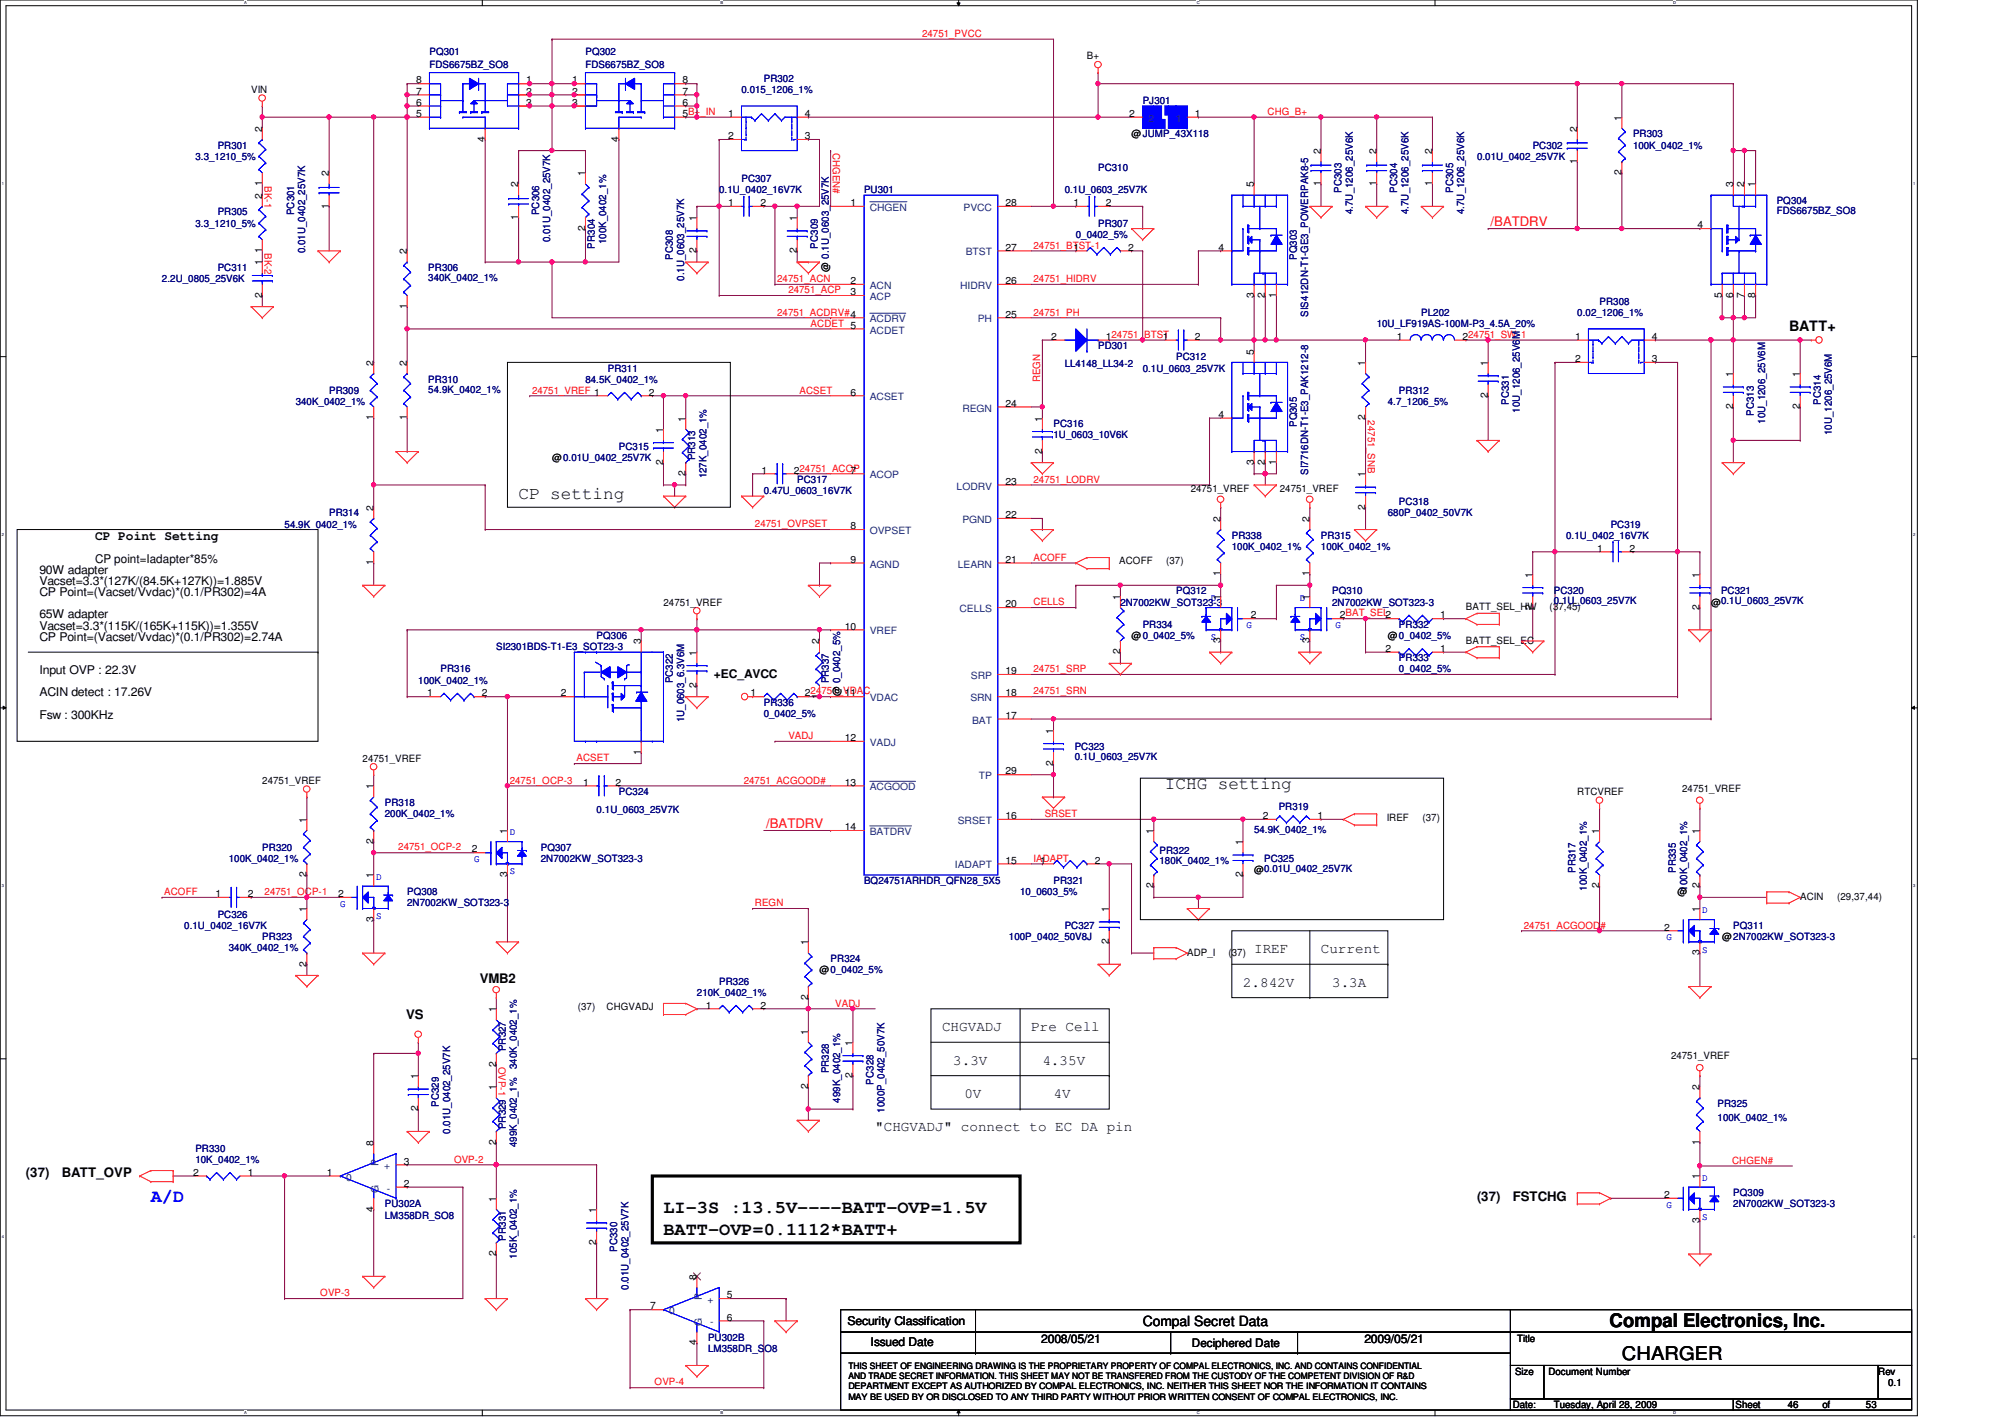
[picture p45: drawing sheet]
<svg xmlns="http://www.w3.org/2000/svg" width="297mm" height="210mm" viewBox="0 0 297 210" stroke-linecap="round" stroke-linejoin="round" font-family="sans-serif">
<defs><g id="words">
<g font-size="2.8">
<text x="238.5" y="196.6">Compal Electronics, Inc.</text>
<text x="240.3" y="201.5">CHARGER</text>
</g>
<g font-size="2.6">
<text x="76.8" y="74">CP setting</text>
<text x="172.6" y="116.9">ICHG setting</text>
<text x="98.3" y="179.7">LI-3S :13.5V----BATT-OVP=1.5V</text>
<text x="98.3" y="183">BATT-OVP=0.1112*BATT+</text>
</g>
<text font-size="2.6" fill="#00f" x="22.3" y="178">A/D</text>
<g font-size="2.1">
<text x="265" y="49.1">BATT+</text>
<text x="185.8" y="141.2">IREF</text>
<text x="195.7" y="141.2">Current</text>
<text x="184.1" y="146.1">2.842V</text>
<text x="197.4" y="146.1">3.3A</text>
<text x="139.6" y="152.7">CHGVADJ</text>
<text x="152.8" y="152.7">Pre Cell</text>
<text x="141.2" y="157.7">3.3V</text>
<text x="154.4" y="157.7">4.35V</text>
<text x="129.7" y="167.6">&quot;CHGVADJ&quot; connect to EC DA pin</text>
<text x="142.9" y="162.6">0V</text>
<text x="156.1" y="162.6">4V</text>
<text x="169.3" y="196.4">Compal Secret Data</text>
</g>
<g font-size="1.9" fill="#f00">
<text x="220.8" y="33.5">/BATDRV</text>
<text x="113.5" y="122.7">/BATDRV</text>
</g>
<g font-size="1.9">
<text x="14.1" y="80.1">CP Point Setting</text>
<text x="71.1" y="145.6">VMB2</text>
<text x="60.2" y="150.9">VS</text>
<text x="3.8" y="174.4">(37)</text>
<text x="9.1" y="174.4">BATT_OVP</text>
<text x="218.8" y="177.8">(37)</text>
<text x="224.1" y="177.8">FSTCHG</text>
</g>
<g font-size="1.8">
<text x="14.1" y="83.4">CP point=Iadapter*85%</text>
<text x="5.8" y="85">90W adapter</text>
<text x="5.8" y="86.7">Vacset=3.3*(127K/(84.5K+127K))=1.885V</text>
<text x="5.8" y="88.3">CP Point=(Vacset/Vvdac)*(0.1/PR302)=4A</text>
<text x="5.8" y="93.3">Vacset=3.3*(115K/(165K+115K))=1.355V</text>
<text x="5.8" y="91.6">65W adapter</text>
<text x="5.8" y="94.9">CP Point=(Vacset/Vvdac)*(0.1/PR302)=2.74A</text>
<text x="5.8" y="99.9">Input OVP : 22.3V</text>
<text x="105.7" y="100.4">+EC_AVCC</text>
<text x="5.8" y="103.2">ACIN detect : 17.26V</text>
<text x="5.8" y="106.5">Fsw : 300KHz</text>
<text x="125.6" y="196.3">Security Classification</text>
<text x="129" y="199.4">Issued Date</text>
<text x="154.3" y="198.9">2008/05/21</text>
<text x="202.1" y="198.9">2009/05/21</text>
</g>
<text font-size="1.7" x="176.6" y="199.6">Deciphered Date</text>
<g font-size="1.5" fill="#f00">
<text x="136.6" y="5.5">24751_PVCC</text>
<text x="187.8" y="17">CHG_B+</text>
<text x="123.4" y="22.6" transform="rotate(90 123.4 22.6)">CHGEN#</text>
<text x="39.2" y="27.6" transform="rotate(90 39.2 27.6)">BK-1</text>
<text x="39.2" y="37.5" transform="rotate(90 39.2 37.5)">BK-2</text>
<text x="115.1" y="41.8">24751_ACN</text>
<text x="153.1" y="41.8">24751_HIDRV</text>
<text x="153.1" y="36.8">24751_BTST-1</text>
<text x="115.1" y="46.7">24751_ACDRV#4</text>
<text x="116.8" y="43.4">24751_ACP</text>
<text x="153.1" y="46.7">24751_PH</text>
<text x="120.1" y="48.4">ACDET 5</text>
<text x="78.8" y="58.3">24751_VREF 1</text>
<text x="118.4" y="58.3">ACSET</text>
<text x="154.1" y="56.6" transform="rotate(-90 154.1 56.6)">REGN</text>
<text x="202.6" y="62.3" transform="rotate(90 202.6 62.3)">24751_SNB</text>
<text x="153.1" y="71.5">24751_LODRV</text>
<text x="111.8" y="78.1">24751_OVPSET</text>
<text x="153.1" y="83.1">ACOFF</text>
<text x="153.1" y="89.7">CELLS</text>
<text x="153.1" y="99.6">24751_SRP</text>
<text x="153.1" y="102.9">24751_SRN</text>
<text x="85.4" y="112.8">ACSET</text>
<text x="116.8" y="109.5">VADJ</text>
<text x="75.5" y="116.1">24751_OCP-3</text>
<text x="110.2" y="116.1">24751_ACGOOD#</text>
<text x="59" y="126">24751_OCP-2</text>
<text x="154.8" y="121">SRSET</text>
<text x="153.1" y="127.6">IADAPT</text>
<text x="24.3" y="132.6">ACOFF</text>
<text x="39.2" y="132.6">24751_OCP-1</text>
<text x="111.8" y="134.2">REGN</text>
<text x="225.8" y="137.5">24751_ACGOOD#</text>
<text x="123.7" y="149.1">VADJ</text>
<text x="73.9" y="158" transform="rotate(90 73.9 158)">OVP-1</text>
<text x="67.3" y="172.2">OVP-2</text>
<text x="256.6" y="172.4">CHGEN#</text>
<text x="47.5" y="192">OVP-3</text>
<text x="97" y="205.2">OVP-4</text>
</g>
<g font-size="1.5" fill="#000080">
<text x="63.6" y="8.1">PQ301</text>
<text x="63.6" y="10.1">FDS6675BZ_SO8</text>
<text x="86.7" y="8.1">PQ302</text>
<text x="86.7" y="10.1">FDS6675BZ_SO8</text>
<text x="109.9" y="13.8">0.015_1206_1%</text>
<text x="113.2" y="12.1">PR302</text>
<text x="169.3" y="15.4">PJ301</text>
<text x="29" y="23.7">3.3_1210_5%</text>
<text x="32.3" y="22">PR301</text>
<text x="218.8" y="23.7">0.01U_0402_25V7K</text>
<text x="227.1" y="22">PC302</text>
<text x="241.9" y="20.4">PR303</text>
<text x="241.9" y="22">100K_0402_1%</text>
<text x="106.5" y="28.6">0.1U_0402_16V7K</text>
<text x="109.9" y="27">PC307</text>
<text x="128" y="28.6">PU301</text>
<text x="157.7" y="28.6">0.1U_0603_25V7K</text>
<text x="162.7" y="25.3">PC310</text>
<text x="198.8" y="28.6" transform="rotate(-90 198.8 28.6)">PC303</text>
<text x="207" y="28.6" transform="rotate(-90 207 28.6)">PC304</text>
<text x="215.3" y="28.6" transform="rotate(-90 215.3 28.6)">PC305</text>
<text x="29" y="33.6">3.3_1210_5%</text>
<text x="32.3" y="31.9">PR305</text>
<text x="43.6" y="31.9" transform="rotate(-90 43.6 31.9)">PC301</text>
<text x="79.9" y="31.9" transform="rotate(-90 79.9 31.9)">PC306</text>
<text x="81.5" y="35.9" transform="rotate(-90 81.5 35.9)">0.01U_0402_25V7K</text>
<text x="159.4" y="35.2">0_0402_5%</text>
<text x="162.7" y="33.6">PR307</text>
<text x="200.4" y="31.7" transform="rotate(-90 200.4 31.7)">4.7U_1206_25V6K</text>
<text x="208.7" y="31.7" transform="rotate(-90 208.7 31.7)">4.7U_1206_25V6K</text>
<text x="216.9" y="31.7" transform="rotate(-90 216.9 31.7)">4.7U_1206_25V6K</text>
<text x="263.2" y="30.3">PQ304</text>
<text x="263.2" y="31.7">FDS6675BZ_SO8</text>
<text x="24" y="41.8">2.2U_0805_25V6K</text>
<text x="32.3" y="40.2">PC311</text>
<text x="45.2" y="37.5" transform="rotate(-90 45.2 37.5)">0.01U_0402_25V7K</text>
<text x="63.5" y="40.2">PR306</text>
<text x="63.5" y="41.7">340K_0402_1%</text>
<text x="88.1" y="36.8" transform="rotate(-90 88.1 36.8)">PR304</text>
<text x="89.8" y="36.2" transform="rotate(-90 89.8 36.2)">100K_0402_1%</text>
<text x="99.7" y="38.5" transform="rotate(-90 99.7 38.5)">PC308</text>
<text x="101.3" y="41.6" transform="rotate(-90 101.3 41.6)">0.1U_0603_25V7K</text>
<text x="121.2" y="36.8" transform="rotate(-90 121.2 36.8)">PC309</text>
<text x="192.1" y="38.5" transform="rotate(-90 192.1 38.5)">PQ303</text>
<text x="193.8" y="46.9" transform="rotate(-90 193.8 46.9)">SIS412DN-T1-GE3_POWERPAK8-5</text>
<text x="210.6" y="46.8">PL202</text>
<text x="233.7" y="46.8">0.02_1206_1%</text>
<text x="237" y="45.1">PR308</text>
<text x="162.7" y="51.7">PD301</text>
<text x="174.2" y="53.4">PC312</text>
<text x="204" y="48.4">10U_LF919AS-100M-P3_4.5A_20%</text>
<text x="43.8" y="60">340K_0402_1%</text>
<text x="48.8" y="58.3">PR309</text>
<text x="63.5" y="56.7">PR310</text>
<text x="63.5" y="58.2">54.9K_0402_1%</text>
<text x="86.7" y="56.7">84.5K_0402_1%</text>
<text x="90" y="55">PR311</text>
<text x="157.7" y="54.4">LL4148_LL34-2</text>
<text x="169.3" y="55">0.1U_0603_25V7K</text>
<text x="205.6" y="60">4.7_1206_5%</text>
<text x="207.3" y="58.3">PR312</text>
<text x="223.5" y="59.9" transform="rotate(-90 223.5 59.9)">PC331</text>
<text x="269.7" y="59.9" transform="rotate(-90 269.7 59.9)">PC314</text>
<text x="156.1" y="63.3">PC316</text>
<text x="156.1" y="64.9">1U_0603_10V6K</text>
<text x="192.1" y="63.2" transform="rotate(-90 192.1 63.2)">PQ305</text>
<text x="225.2" y="61.1" transform="rotate(-90 225.2 61.1)">10U_1206_25V6M</text>
<text x="259.8" y="61.6" transform="rotate(-90 259.8 61.6)">PC313</text>
<text x="261.5" y="62.8" transform="rotate(-90 261.5 62.8)">10U_1206_25V6M</text>
<text x="271.4" y="64.4" transform="rotate(-90 271.4 64.4)">10U_1206_25V6M</text>
<text x="91.7" y="66.6">PC315</text>
<text x="103" y="68.2" transform="rotate(-90 103 68.2)">PR313</text>
<text x="104.6" y="70.9" transform="rotate(-90 104.6 70.9)">127K_0402_1%</text>
<text x="118.1" y="71.5">PC317</text>
<text x="193.8" y="70.4" transform="rotate(-90 193.8 70.4)">SI7716DN-T1-E3_PAK1212-8</text>
<text x="48.8" y="76.5">PR314</text>
<text x="113.2" y="73.2">0.47U_0603_16V7K</text>
<text x="205.6" y="76.5">680P_0402_50V7K</text>
<text x="207.3" y="74.8">PC318</text>
<text x="42.2" y="78.1">54.9K_0402_1%</text>
<text x="182.5" y="79.8">PR338</text>
<text x="182.5" y="81.4">100K_0402_1%</text>
<text x="195.7" y="79.8">PR315</text>
<text x="195.7" y="81.4">100K_0402_1%</text>
<text x="232" y="79.8">0.1U_0402_16V7K</text>
<text x="238.6" y="78.1">PC319</text>
<text x="166" y="89.7">2N7002KW_SOT323-3</text>
<text x="174.2" y="88.1">PQ312</text>
<text x="197.4" y="88.1">PQ310</text>
<text x="197.4" y="89.7">2N7002KW_SOT323-3</text>
<text x="230.2" y="88.1">PC320</text>
<text x="230.2" y="89.5">0.1U_0603_25V7K</text>
<text x="255" y="88.1">PC321</text>
<text x="88.4" y="94.7">PQ306</text>
<text x="169.3" y="93">PR334</text>
<text x="207.3" y="93">PR332</text>
<text x="62" y="101.3">100K_0402_1%</text>
<text x="65.3" y="99.6">PR316</text>
<text x="73.5" y="96.3">SI2301BDS-T1-E3_SOT23-3</text>
<text x="99.7" y="101.2" transform="rotate(-90 99.7 101.2)">PC322</text>
<text x="122.8" y="101.2" transform="rotate(-90 122.8 101.2)">PR337</text>
<text x="207.3" y="98">PR333</text>
<text x="207.3" y="99.6">0_0402_5%</text>
<text x="101.3" y="107" transform="rotate(-90 101.3 107)">1U_0603_6.3V6M</text>
<text x="113.2" y="104.6">PR336</text>
<text x="113.2" y="106.2">0_0402_5%</text>
<text x="159.2" y="111.2">PC323</text>
<text x="159.2" y="112.6">0.1U_0603_25V7K</text>
<text x="57" y="119.4">PR318</text>
<text x="91.7" y="117.8">PC324</text>
<text x="189.4" y="119.9">PR319</text>
<text x="57" y="121.1">200K_0402_1%</text>
<text x="88.4" y="120.4">0.1U_0603_25V7K</text>
<text x="185.8" y="123.4">54.9K_0402_1%</text>
<text x="33.9" y="127.7">100K_0402_1%</text>
<text x="38.9" y="126">PR320</text>
<text x="80.1" y="126">PQ307</text>
<text x="80.1" y="127.7">2N7002KW_SOT323-3</text>
<text x="128" y="131">BQ24751ARHDR_QFN28_5X5</text>
<text x="156.1" y="131">PR321</text>
<text x="171.8" y="126.5">PR322</text>
<text x="171.8" y="128">180K_0402_1%</text>
<text x="187.3" y="127.7">PC325</text>
<text x="233.4" y="129.3" transform="rotate(-90 233.4 129.3)">PR317</text>
<text x="235.1" y="132" transform="rotate(-90 235.1 132)">100K_0402_1%</text>
<text x="248.3" y="129.3" transform="rotate(-90 248.3 129.3)">PR335</text>
<text x="249.9" y="132" transform="rotate(-90 249.9 132)">100K_0402_1%</text>
<text x="27.3" y="137.6">0.1U_0402_16V7K</text>
<text x="32.3" y="135.9">PC326</text>
<text x="60.3" y="132.6">PQ308</text>
<text x="60.3" y="134.3">2N7002KW_SOT323-3</text>
<text x="151.1" y="132.6">10_0603_5%</text>
<text x="157.7" y="137.6">PC327</text>
<text x="256.8" y="137.6">PQ311</text>
<text x="33.9" y="140.9">340K_0402_1%</text>
<text x="38.9" y="139.2">PR323</text>
<text x="123.1" y="142.5">PR324</text>
<text x="149.5" y="139.2">100P_0402_50V8J</text>
<text x="103.2" y="147.5">210K_0402_1%</text>
<text x="106.5" y="145.8">PR326</text>
<text x="74.9" y="155.7" transform="rotate(-90 74.9 155.7)">PR327</text>
<text x="76.6" y="158.4" transform="rotate(-90 76.6 158.4)">340K_0402_1%</text>
<text x="122.8" y="159" transform="rotate(-90 122.8 159)">PR328</text>
<text x="129.4" y="160.7" transform="rotate(-90 129.4 160.7)">PC328</text>
<text x="65" y="164" transform="rotate(-90 65 164)">PC329</text>
<text x="66.7" y="167.9" transform="rotate(-90 66.7 167.9)">0.01U_0402_25V7K</text>
<text x="74.9" y="167.3" transform="rotate(-90 74.9 167.3)">PR329</text>
<text x="124.5" y="163.3" transform="rotate(-90 124.5 163.3)">499K_0402_1%</text>
<text x="131.1" y="164.8" transform="rotate(-90 131.1 164.8)">1000P_0402_50V7K</text>
<text x="254.5" y="164">PR325</text>
<text x="254.5" y="166">100K_0402_1%</text>
<text x="29" y="170.6">PR330</text>
<text x="29" y="172.3">10K_0402_1%</text>
<text x="76.6" y="169.9" transform="rotate(-90 76.6 169.9)">499K_0402_1%</text>
<text x="57" y="178.9">PU302A</text>
<text x="256.8" y="177.2">PQ309</text>
<text x="256.8" y="178.9">2N7002KW_SOT323-3</text>
<text x="57" y="180.5">LM358DR_SO8</text>
<text x="74.9" y="183.8" transform="rotate(-90 74.9 183.8)">PR331</text>
<text x="91.4" y="185.4" transform="rotate(-90 91.4 185.4)">PC330</text>
<text x="76.6" y="186.4" transform="rotate(-90 76.6 186.4)">105K_0402_1%</text>
<text x="93.1" y="191.1" transform="rotate(-90 93.1 191.1)">0.01U_0402_25V7K</text>
<text x="104.9" y="198.7">PU302B</text>
<text x="104.9" y="200.3">LM358DR_SO8</text>
</g>
<g font-size="1.5">
<text x="161" y="8.8">B+</text>
<text x="37.2" y="13.8">VIN</text>
<text x="61.6" y="15.7">6</text>
<text x="61.6" y="17.3">5</text>
<text x="61.6" y="14">7</text>
<text x="61.6" y="12.4">8</text>
<text x="78" y="15.7">3</text>
<text x="78" y="14">2</text>
<text x="78" y="12.4">1</text>
<text x="84.7" y="15.7">3</text>
<text x="84.7" y="14">2</text>
<text x="84.7" y="12.4">1</text>
<text x="101.1" y="15.7">6</text>
<text x="101.1" y="17.3">5B+_IN</text>
<text x="101.1" y="14">7</text>
<text x="101.1" y="12.4">8</text>
<text x="107.9" y="17.3">1</text>
<text x="119.2" y="17.3">4</text>
<text x="167.3" y="17.3">2</text>
<text x="177" y="17.3">1</text>
<text x="240.2" y="17.9" transform="rotate(-90 240.2 17.9)">1</text>
<text x="38.8" y="19.5" transform="rotate(-90 38.8 19.5)">2</text>
<text x="71.8" y="21" transform="rotate(-90 71.8 21)">4</text>
<text x="91.6" y="21" transform="rotate(-90 91.6 21)">4</text>
<text x="107.9" y="20.6">2</text>
<text x="119.2" y="20.6">3</text>
<text x="167.6" y="20.4">@JUMP_43X118</text>
<text x="195.7" y="22.8" transform="rotate(-90 195.7 22.8)">2</text>
<text x="203.9" y="22.8" transform="rotate(-90 203.9 22.8)">2</text>
<text x="212.2" y="22.8" transform="rotate(-90 212.2 22.8)">2</text>
<text x="233.6" y="19.5" transform="rotate(-90 233.6 19.5)">2</text>
<text x="38.8" y="29.4" transform="rotate(-90 38.8 29.4)">2</text>
<text x="38.8" y="27.6" transform="rotate(-90 38.8 27.6)">1</text>
<text x="48.7" y="26.1" transform="rotate(-90 48.7 26.1)">2</text>
<text x="76.8" y="27.8" transform="rotate(-90 76.8 27.8)">2</text>
<text x="86.7" y="26.1" transform="rotate(-90 86.7 26.1)">1</text>
<text x="185.8" y="27.8" transform="rotate(-90 185.8 27.8)">5</text>
<text x="195.7" y="27.6" transform="rotate(-90 195.7 27.6)">1</text>
<text x="203.9" y="27.6" transform="rotate(-90 203.9 27.6)">1</text>
<text x="212.2" y="27.6" transform="rotate(-90 212.2 27.6)">1</text>
<text x="233.6" y="24.3" transform="rotate(-90 233.6 24.3)">1</text>
<text x="240.2" y="26" transform="rotate(-90 240.2 26)">2</text>
<text x="256.7" y="27.8" transform="rotate(-90 256.7 27.8)">3</text>
<text x="258.4" y="27.8" transform="rotate(-90 258.4 27.8)">2</text>
<text x="260.1" y="27.8" transform="rotate(-90 260.1 27.8)">1</text>
<text x="48.7" y="30.9" transform="rotate(-90 48.7 30.9)">1</text>
<text x="76.8" y="32.6" transform="rotate(-90 76.8 32.6)">1</text>
<text x="86.7" y="34.2" transform="rotate(-90 86.7 34.2)">2</text>
<text x="103.2" y="32.7" transform="rotate(-90 103.2 32.7)">1</text>
<text x="107.9" y="30.5">1</text>
<text x="112.6" y="30.5">2</text>
<text x="118.1" y="32.7" transform="rotate(-90 118.1 32.7)">1</text>
<text x="126" y="30.5">1</text>
<text x="149" y="30.5">28</text>
<text x="159" y="30.5">1</text>
<text x="163.8" y="30.5">2</text>
<text x="251.5" y="33.8">4</text>
<text x="38.8" y="39.3" transform="rotate(-90 38.8 39.3)">1</text>
<text x="38.8" y="37.5" transform="rotate(-90 38.8 37.5)">1</text>
<text x="60.3" y="37.7" transform="rotate(-90 60.3 37.7)">2</text>
<text x="103.2" y="37.5" transform="rotate(-90 103.2 37.5)">2</text>
<text x="118.1" y="37.5" transform="rotate(-90 118.1 37.5)">2</text>
<text x="122.8" y="40.3" transform="rotate(-90 122.8 40.3)">@ 0.1U_0603_25V7K</text>
<text x="149" y="37.1">27</text>
<text x="159" y="37.1">1</text>
<text x="167.1" y="37.1">2</text>
<text x="180.5" y="37.1">4</text>
<text x="38.8" y="44.1" transform="rotate(-90 38.8 44.1)">2</text>
<text x="60.3" y="45.8" transform="rotate(-90 60.3 45.8)">1</text>
<text x="126" y="42.1">2</text>
<text x="126" y="43.7">3</text>
<text x="149" y="42.1">26</text>
<text x="149" y="47">25</text>
<text x="185.8" y="44.1" transform="rotate(-90 185.8 44.1)">3</text>
<text x="187.4" y="44.1" transform="rotate(-90 187.4 44.1)">2</text>
<text x="189.1" y="44.1" transform="rotate(-90 189.1 44.1)">1</text>
<text x="255.1" y="44.1" transform="rotate(-90 255.1 44.1)">5</text>
<text x="256.7" y="44.1" transform="rotate(-90 256.7 44.1)">6</text>
<text x="258.4" y="44.1" transform="rotate(-90 258.4 44.1)">7</text>
<text x="260.1" y="44.1" transform="rotate(-90 260.1 44.1)">8</text>
<text x="155.7" y="50.3">2</text>
<text x="163.8" y="50.3">124751_BTST</text>
<text x="172.3" y="50.3">1</text>
<text x="177" y="50.3">2</text>
<text x="185.8" y="52.5" transform="rotate(-90 185.8 52.5)">5</text>
<text x="206.9" y="50.3">1</text>
<text x="216.7" y="50.3">224751_SW-1</text>
<text x="233.3" y="50.3">1</text>
<text x="233.3" y="53.6">2</text>
<text x="244.7" y="53.6">3</text>
<text x="244.7" y="50.3">4</text>
<text x="55.3" y="54.2" transform="rotate(-90 55.3 54.2)">2</text>
<text x="60.3" y="54.2" transform="rotate(-90 60.3 54.2)">2</text>
<text x="96.1" y="58.6">2</text>
<text x="126" y="58.6">6</text>
<text x="202.3" y="54.2" transform="rotate(-90 202.3 54.2)">1</text>
<text x="220.4" y="59" transform="rotate(-90 220.4 59)">2</text>
<text x="220.4" y="54.2" transform="rotate(-90 220.4 54.2)">1</text>
<text x="256.7" y="55.8" transform="rotate(-90 256.7 55.8)">1</text>
<text x="266.7" y="55.8" transform="rotate(-90 266.7 55.8)">1</text>
<text x="55.3" y="62.3" transform="rotate(-90 55.3 62.3)">1</text>
<text x="60.3" y="62.3" transform="rotate(-90 60.3 62.3)">1</text>
<text x="98.3" y="64.1" transform="rotate(-90 98.3 64.1)">1</text>
<text x="101.6" y="62.4" transform="rotate(-90 101.6 62.4)">1</text>
<text x="149" y="60.2">24</text>
<text x="154.4" y="62.4" transform="rotate(-90 154.4 62.4)">1</text>
<text x="180.5" y="61.9">4</text>
<text x="202.3" y="62.3" transform="rotate(-90 202.3 62.3)">2</text>
<text x="256.7" y="60.6" transform="rotate(-90 256.7 60.6)">2</text>
<text x="266.7" y="60.6" transform="rotate(-90 266.7 60.6)">2</text>
<text x="81.8" y="68.2">@0.01U_0402_25V7K</text>
<text x="98.3" y="68.9" transform="rotate(-90 98.3 68.9)">2</text>
<text x="101.6" y="70.5" transform="rotate(-90 101.6 70.5)">2</text>
<text x="112.8" y="70.1">1</text>
<text x="117.6" y="70.1">224751_ACOP</text>
<text x="126" y="70.1">7</text>
<text x="149" y="71.8">23</text>
<text x="154.4" y="67.2" transform="rotate(-90 154.4 67.2)">2</text>
<text x="185.8" y="68.9" transform="rotate(-90 185.8 68.9)">3</text>
<text x="187.4" y="68.9" transform="rotate(-90 187.4 68.9)">2</text>
<text x="189.1" y="68.9" transform="rotate(-90 189.1 68.9)">1</text>
<text x="202.3" y="70.7" transform="rotate(-90 202.3 70.7)">1</text>
<text x="55.3" y="75.6" transform="rotate(-90 55.3 75.6)">2</text>
<text x="149" y="76.8">22</text>
<text x="176.4" y="72.9">24751_VREF</text>
<text x="180.8" y="77.3" transform="rotate(-90 180.8 77.3)">2</text>
<text x="189.6" y="72.9">24751_VREF</text>
<text x="194" y="77.3" transform="rotate(-90 194 77.3)">2</text>
<text x="202.3" y="75.5" transform="rotate(-90 202.3 75.5)">2</text>
<text x="55.3" y="83.7" transform="rotate(-90 55.3 83.7)">1</text>
<text x="126" y="83.4">9</text>
<text x="126" y="78.4">8</text>
<text x="149" y="83.4">21</text>
<text x="165.8" y="83.6">ACOFF</text>
<text x="172.8" y="83.6">(37)</text>
<text x="236.6" y="81.7">1</text>
<text x="241.4" y="81.7">2</text>
<text x="98.3" y="89.7">24751_VREF</text>
<text x="149" y="90">20</text>
<text x="165.9" y="88.9" transform="rotate(-90 165.9 88.9)">1</text>
<text x="180.8" y="88.9" transform="rotate(-90 180.8 88.9)">1</text>
<text x="180.8" y="85.4" transform="rotate(-90 180.8 85.4)">1</text>
<text x="194" y="88.9" transform="rotate(-90 194 88.9)">1</text>
<text x="194" y="85.4" transform="rotate(-90 194 85.4)">1</text>
<text x="227" y="85.6" transform="rotate(-90 227 85.6)">1</text>
<text x="251.8" y="85.6" transform="rotate(-90 251.8 85.6)">1</text>
<text x="253.5" y="89.7">@0.1U_0603_25V7K</text>
<text x="95" y="95.5" transform="rotate(-90 95 95.5)">3</text>
<text x="121.4" y="95.5" transform="rotate(-90 121.4 95.5)">2</text>
<text x="125.2" y="93.3">10</text>
<text x="167.6" y="94.7">@0_0402_5%</text>
<text x="180.8" y="95.3" transform="rotate(-90 180.8 95.3)">3</text>
<text x="185.3" y="91.6">2</text>
<text x="194" y="95.3" transform="rotate(-90 194 95.3)">3</text>
<text x="198.5" y="91.6">2BAT_SEL2</text>
<text x="205.6" y="94.7">@0_0402_5%</text>
<text x="213.4" y="91.6">1</text>
<text x="217.2" y="90.4">BATT_SEL_HW</text>
<text x="217.2" y="95.3">BATT_SEL_EC</text>
<text x="227" y="90.3" transform="rotate(-90 227 90.3)">2</text>
<text x="229.6" y="90.4">(37,45)</text>
<text x="251.8" y="90.3" transform="rotate(-90 251.8 90.3)">2</text>
<text x="103.2" y="101.9" transform="rotate(-90 103.2 101.9)">2</text>
<text x="103.2" y="97.1" transform="rotate(-90 103.2 97.1)">1</text>
<text x="149" y="99.9">19</text>
<text x="165.9" y="96.9" transform="rotate(-90 165.9 96.9)">2</text>
<text x="205.3" y="96.6">2</text>
<text x="213.4" y="96.6">1</text>
<text x="63.3" y="103.2">1</text>
<text x="71.4" y="103.2">2</text>
<text x="83.1" y="103.2">2</text>
<text x="111.2" y="103.2">1</text>
<text x="119.2" y="103.2">224751_VDAC</text>
<text x="121.4" y="103.5" transform="rotate(-90 121.4 103.5)">1</text>
<text x="124.5" y="103" transform="rotate(-90 124.5 103)">@ 0_0402_5%</text>
<text x="125.2" y="103.2">11</text>
<text x="149" y="106.5">17</text>
<text x="149" y="103.2">18</text>
<text x="53.7" y="112.8">24751_VREF</text>
<text x="95" y="111.8" transform="rotate(-90 95 111.8)">1</text>
<text x="125.2" y="109.8">12</text>
<text x="156" y="113.5" transform="rotate(-90 156 113.5)">2</text>
<text x="156" y="108.7" transform="rotate(-90 156 108.7)">1</text>
<text x="38.9" y="116.1">24751_VREF</text>
<text x="55.3" y="116.9" transform="rotate(-90 55.3 116.9)">1</text>
<text x="86.4" y="116.4">1</text>
<text x="91.2" y="116.4">2</text>
<text x="125.2" y="116.4">13</text>
<text x="149" y="114.7">29</text>
<text x="233.7" y="117.8">RTCVREF</text>
<text x="249.2" y="117.3">24751_VREF</text>
<text x="45.4" y="121.9" transform="rotate(-90 45.4 121.9)">1</text>
<text x="55.3" y="125" transform="rotate(-90 55.3 125)">2</text>
<text x="75.1" y="123.5" transform="rotate(-90 75.1 123.5)">1</text>
<text x="125.2" y="123">14</text>
<text x="149" y="121.3">16</text>
<text x="170.9" y="123.5" transform="rotate(-90 170.9 123.5)">1</text>
<text x="184.1" y="125.2" transform="rotate(-90 184.1 125.2)">1</text>
<text x="187.1" y="121.3">2</text>
<text x="195.2" y="121.3">1</text>
<text x="205.4" y="121.6">IREF</text>
<text x="210.7" y="121.6">(37)</text>
<text x="236.9" y="123.5" transform="rotate(-90 236.9 123.5)">1</text>
<text x="251.8" y="123.5" transform="rotate(-90 251.8 123.5)">1</text>
<text x="45.4" y="130" transform="rotate(-90 45.4 130)">2</text>
<text x="55.3" y="130.1" transform="rotate(-90 55.3 130.1)">1</text>
<text x="69.9" y="126.3">2</text>
<text x="75.1" y="130" transform="rotate(-90 75.1 130)">3</text>
<text x="149" y="127.9">15</text>
<text x="154.1" y="127.9">1</text>
<text x="162.2" y="127.9">2</text>
<text x="170.9" y="131.6" transform="rotate(-90 170.9 131.6)">2</text>
<text x="184.1" y="130" transform="rotate(-90 184.1 130)">2</text>
<text x="185.8" y="129.3">@0.01U_0402_25V7K</text>
<text x="236.9" y="131.6" transform="rotate(-90 236.9 131.6)">2</text>
<text x="251.8" y="131.6" transform="rotate(-90 251.8 131.6)">2</text>
<text x="31.9" y="132.9">1</text>
<text x="36.7" y="132.9">2</text>
<text x="45.4" y="135.1" transform="rotate(-90 45.4 135.1)">1</text>
<text x="50.1" y="132.9">2</text>
<text x="55.3" y="136.6" transform="rotate(-90 55.3 136.6)">3</text>
<text x="164.3" y="135.1" transform="rotate(-90 164.3 135.1)">1</text>
<text x="246.5" y="137.8">2</text>
<text x="248.5" y="132.6">@</text>
<text x="251.8" y="135.1" transform="rotate(-90 251.8 135.1)">1</text>
<text x="266.7" y="133.3">ACIN</text>
<text x="272.2" y="133.3">(29,37,44)</text>
<text x="45.4" y="143.2" transform="rotate(-90 45.4 143.2)">2</text>
<text x="119.7" y="140" transform="rotate(-90 119.7 140)">1</text>
<text x="164.3" y="139.9" transform="rotate(-90 164.3 139.9)">2</text>
<text x="175.9" y="141.6">ADP_I</text>
<text x="182" y="141.6">(37)</text>
<text x="251.8" y="141.5" transform="rotate(-90 251.8 141.5)">3</text>
<text x="255.1" y="139.2">@2N7002KW_SOT323-3</text>
<text x="73.5" y="149.9" transform="rotate(-90 73.5 149.9)">1</text>
<text x="85.6" y="149.6">(37)</text>
<text x="89.9" y="149.6">CHGVADJ</text>
<text x="104.6" y="149.4">1</text>
<text x="112.6" y="149.4">2</text>
<text x="119.7" y="148.1" transform="rotate(-90 119.7 148.1)">2</text>
<text x="121.4" y="144.2">@0_0402_5%</text>
<text x="119.7" y="153.2" transform="rotate(-90 119.7 153.2)">1</text>
<text x="126.3" y="154.9" transform="rotate(-90 126.3 154.9)">1</text>
<text x="61.9" y="159.9" transform="rotate(-90 61.9 159.9)">1</text>
<text x="73.5" y="161.5" transform="rotate(-90 73.5 161.5)">1</text>
<text x="73.5" y="158" transform="rotate(-90 73.5 158)">2</text>
<text x="119.7" y="161.3" transform="rotate(-90 119.7 161.3)">2</text>
<text x="126.3" y="159.7" transform="rotate(-90 126.3 159.7)">2</text>
<text x="247.6" y="156.9">24751_VREF</text>
<text x="251.8" y="161.5" transform="rotate(-90 251.8 161.5)">2</text>
<text x="61.9" y="164.6" transform="rotate(-90 61.9 164.6)">2</text>
<text x="55.3" y="169.8" transform="rotate(-90 55.3 169.8)">8</text>
<text x="59.8" y="172.5">3</text>
<text x="73.5" y="169.6" transform="rotate(-90 73.5 169.6)">2</text>
<text x="251.8" y="169.6" transform="rotate(-90 251.8 169.6)">1</text>
<text x="28.6" y="174.2">2</text>
<text x="36.7" y="174.2">1</text>
<text x="48.4" y="174.2">1</text>
<text x="55.3" y="179.5" transform="rotate(-90 55.3 179.5)">4</text>
<text x="59.8" y="175.8">2</text>
<text x="73.5" y="178" transform="rotate(-90 73.5 178)">1</text>
<text x="88.3" y="179.7" transform="rotate(-90 88.3 179.7)">1</text>
<text x="246.5" y="177.5">2</text>
<text x="251.8" y="174.7" transform="rotate(-90 251.8 174.7)">1</text>
<text x="88.3" y="184.4" transform="rotate(-90 88.3 184.4)">2</text>
<text x="251.8" y="181.1" transform="rotate(-90 251.8 181.1)">3</text>
<text x="73.5" y="186.1" transform="rotate(-90 73.5 186.1)">2</text>
<text x="103.2" y="189.6" transform="rotate(-90 103.2 189.6)">8</text>
<text x="96.3" y="194">7</text>
<text x="107.7" y="192.3">5</text>
<text x="107.7" y="195.6">6</text>
<text x="103.2" y="199.3" transform="rotate(-90 103.2 199.3)">4</text>
<text x="224.4" y="203.6">Size</text>
<text x="224.7" y="198.8">Title</text>
<text x="229.4" y="203.6">Document Number</text>
<text x="278.3" y="203.6">Rev</text>
<text x="224.1" y="208.6">Date:</text>
<text x="230.2" y="208.6">Tuesday, April 28, 2009</text>
<text x="257.1" y="208.6">Sheet</text>
<text x="264.9" y="208.6">46</text>
<text x="270" y="208.6">of</text>
<text x="276.4" y="208.6">53</text>
<text x="279.7" y="205.3">0.1</text>
</g>
<g font-size="1.5" fill="#004080">
<text x="170.1" y="18">2</text>
<text x="174.2" y="18">1</text>
<text x="128.9" y="31.2">CHGEN</text>
<text x="142.7" y="31.2">PVCC</text>
<text x="143.1" y="37.8">BTST</text>
<text x="128.9" y="42.8">ACN</text>
<text x="128.9" y="44.4">ACP</text>
<text x="128.9" y="47.8">ACDRV</text>
<text x="142.2" y="42.8">HIDRV</text>
<text x="144.9" y="47.8">PH</text>
<text x="128.9" y="49.4">ACDET</text>
<text x="128.9" y="59.3">ACSET</text>
<text x="142.6" y="61">REGN</text>
<text x="128.9" y="70.9">ACOP</text>
<text x="141.7" y="72.5">LODRV</text>
<text x="142.6" y="77.5">PGND</text>
<text x="128.9" y="79.1">OVPSET</text>
<text x="128.9" y="84.1">AGND</text>
<text x="141.9" y="84.1">LEARN</text>
<text x="128.9" y="94">VREF</text>
<text x="142.2" y="90.7">CELLS</text>
<text x="143.8" y="100.6">SRP</text>
<text x="128.9" y="103.9">VDAC</text>
<text x="143.8" y="103.9">SRN</text>
<text x="144" y="107.2">BAT</text>
<text x="128.9" y="110.5">VADJ</text>
<text x="128.9" y="117.1">ACGOOD</text>
<text x="145" y="115.4">TP</text>
<text x="128.9" y="123.7">BATDRV</text>
<text x="141.9" y="122">SRSET</text>
<text x="141.5" y="128.7">IADAPT</text>
<text x="56.1" y="172.8" transform="rotate(-90 56.1 172.8)">P</text>
<text x="56.9" y="173.2">+</text>
<text x="51.3" y="174.9">0</text>
<text x="56.1" y="176.7" transform="rotate(-90 56.1 176.7)">G</text>
<text x="57.3" y="176.5">-</text>
<text x="99.1" y="194.7">0</text>
<text x="104" y="196.5" transform="rotate(-90 104 196.5)">G</text>
<text x="104" y="192.6" transform="rotate(-90 104 192.6)">P</text>
<text x="104.8" y="193">+</text>
<text x="105.2" y="196.3">-</text>
</g>
<g font-size="1.5" fill="#00f">
<text x="179.4" y="89.1">D</text>
<text x="192.6" y="89.1">D</text>
<text x="179.4" y="94.9">S</text>
<text x="184.7" y="93">G</text>
<text x="192.6" y="94.9">S</text>
<text x="197.9" y="93">G</text>
<text x="75.5" y="123.7">D</text>
<text x="55.7" y="130.3">D</text>
<text x="70.2" y="127.7">G</text>
<text x="75.5" y="129.5">S</text>
<text x="50.4" y="134.3">G</text>
<text x="55.7" y="136.1">S</text>
<text x="252.2" y="135.3">D</text>
<text x="246.9" y="139.3">G</text>
<text x="252.2" y="141.1">S</text>
<text x="246.9" y="178.9">G</text>
<text x="252.2" y="174.9">D</text>
<text x="252.2" y="180.7">S</text>
</g>
<g font-size="1.3">
<text x="125.7" y="202.8">THIS SHEET OF ENGINEERING DRAWING IS THE PROPRIETARY PROPERTY OF COMPAL ELECTRONICS, INC. AND CONTAINS CONFIDENTIAL</text>
<text x="125.7" y="204.3">AND TRADE SECRET INFORMATION. THIS SHEET MAY NOT BE TRANSFERED FROM THE CUSTODY OF THE COMPETENT DIVISION OF R&amp;D</text>
<text x="125.7" y="205.8">DEPARTMENT EXCEPT AS AUTHORIZED BY COMPAL ELECTRONICS, INC. NEITHER THIS SHEET NOR THE INFORMATION IT CONTAINS</text>
<text x="125.7" y="207.3">MAY BE USED BY OR DISCLOSED TO ANY THIRD PARTY WITHOUT PRIOR WRITTEN CONSENT OF COMPAL ELECTRONICS, INC.</text>
</g>
<g font-size=".6">
<text x="36.1" y=".6">A</text>
<text x="106.7" y=".6">B</text>
<text x="177.3" y=".6">C</text>
<text x="247.9" y=".6">D</text>
<text x=".3" y="27.4">1</text>
<text x="283.4" y="27.4">1</text>
<text x=".3" y="79.4">2</text>
<text x="283.4" y="79.4">2</text>
<text x=".3" y="131.4">3</text>
<text x="283.4" y="131.4">3</text>
<text x=".3" y="183.4">4</text>
<text x="283.4" y="183.4">4</text>
<text x="36.1" y="209.5">A</text>
<text x="106.7" y="209.5">B</text>
<text x="177.3" y="209.5">C</text>
<text x="247.9" y="209.5">D</text>
</g>
</g></defs>
<path d="M0 0h284.1v209.7h-284.1zM.9 .8h282.3v208.1h-282.3z" fill="none" stroke="#000" stroke-width=".15"/>
<g fill="#fff">
<path d="M36.1 .1h.4v.7h-.4z"/>
<path d="M36.1 209h.4v.6h-.4z"/>
</g>
<path d="M71.5 0v.8M71.5 208.9v.8" fill="none" stroke="#000" stroke-width=".15"/>
<g fill="#fff">
<path d="M106.7 .1h.4v.7h-.4z"/>
<path d="M106.7 209h.4v.6h-.4z"/>
</g>
<path d="M141.8 .4h.4l-.2 .4zM142 0v.8M142 208.9l.2 .4h-.4zM142 208.9v.8" fill="none" stroke="#000" stroke-width=".15"/>
<path d="M141.8 .4h.4l-.2 .4zM142 208.9l.2 .4h-.4z" fill="#000"/>
<g fill="#fff">
<path d="M177.3 .1h.4v.7h-.4z"/>
<path d="M177.3 209h.4v.6h-.4z"/>
</g>
<path d="M212.6 0v.8M212.6 208.9v.8" fill="none" stroke="#000" stroke-width=".15"/>
<g fill="#fff">
<path d="M247.9 .1h.3v.7h-.3z"/>
<path d="M247.9 209h.3v.6h-.3z"/>
<path d="M.3 26.8h.2v.7h-.2z"/>
<path d="M283.4 26.8h.3v.7h-.3z"/>
<path d="M.3 78.8h.2v.7h-.2z"/>
<path d="M283.4 78.8h.3v.7h-.3z"/>
</g>
<path d="M0 52.8h.9M283.2 52.8h.9" fill="none" stroke="#000" stroke-width=".15"/>
<g fill="#fff">
<path d="M.3 130.9h.2v.6h-.2z"/>
<path d="M283.4 130.9h.3v.6h-.3z"/>
</g>
<path d="M0 104.9h.9M.5 104.6l.4 .3-.4 .2zM283.2 104.9l.4-.3v.5zM283.2 104.9h.9" fill="none" stroke="#000" stroke-width=".15"/>
<path d="M.5 104.6l.4 .3-.4 .2zM283.2 104.9l.4-.3v.5z" fill="#000"/>
<g fill="#fff">
<path d="M.3 182.8h.2v.7h-.2z"/>
<path d="M283.4 182.8h.3v.7h-.3z"/>
</g>
<path d="M0 156.8h.9M283.2 156.8h.9" fill="none" stroke="#000" stroke-width=".15"/>
<path d="M258.4 22.3h.1M258.4 22.3h1.7M164.3 50.4h.1M164.3 50.4h5M245.2 50.4h.1M245.2 50.4h8.3M184.1 121.4h.1M184.1 121.4h3.3" fill="none" stroke="#800040" stroke-width=".15"/>
<circle cx="184.1" cy="121.3" r=".32" fill="#f0f"/>
<circle cx="184.1" cy="121.3" r=".32" fill="none" stroke="#f0f" stroke-width=".15"/>
<path d="M170.9 131.3h.1M170.9 131.3v1.6M177.5 132.9h.1M177.5 132.9h6.6M195.7 121.4h.1M195.7 121.4h3.3" fill="none" stroke="#800040" stroke-width=".15"/>
<circle cx="177.5" cy="132.9" r=".32" fill="#f0f"/>
<circle cx="177.5" cy="132.9" r=".32" fill="none" stroke="#f0f" stroke-width=".15"/>
<path d="M204 27.3h.1M204 27.3v3.3M248.5 53.7h.1M248.5 53.7v28M164.3 139.5h.1M164.3 139.5v3.3" fill="none" stroke="#800040" stroke-width=".15"/>
<circle cx="248.5" cy="81.7" r=".32" fill="#f0f"/>
<circle cx="248.5" cy="81.7" r=".32" fill="none" stroke="#f0f" stroke-width=".15"/>
<path d="M195.7 17.4h.1M195.7 17.4h8.3M256.8 50.4h.1M256.8 50.4v4.9" fill="none" stroke="#800040" stroke-width=".15"/>
<circle cx="256.8" cy="50.4" r=".32" fill="#f0f"/>
<circle cx="256.8" cy="50.4" r=".32" fill="none" stroke="#f0f" stroke-width=".15"/>
<path d="M76.8 38.8h.1M76.8 38.8h5M86.7 38.8h.1M86.7 38.8h5M256.8 60.3h.1M256.8 60.3v4.9" fill="none" stroke="#800040" stroke-width=".15"/>
<circle cx="86.7" cy="38.8" r=".32" fill="#f0f"/>
<circle cx="86.7" cy="38.8" r=".32" fill="none" stroke="#f0f" stroke-width=".15"/>
<path d="M240.3 12.4h.1M240.3 12.4v5M240.3 12.4h16.5M76.8 22.3h.1M76.8 22.3v5" fill="none" stroke="#800040" stroke-width=".15"/>
<circle cx="240.3" cy="12.4" r=".32" fill="#f0f"/>
<circle cx="240.3" cy="12.4" r=".32" fill="none" stroke="#f0f" stroke-width=".15"/>
<g fill="none" stroke="#800040" stroke-width=".15">
<path d="M195.7 17.4h.1M195.7 17.4v4.9M256.8 12.4h.1M256.8 12.4v9.9M81.8 22.3h4.9M86.7 22.3h.1M195.7 27.3h.1M195.7 27.3v3.3M227.1 81.7h.1M227.1 81.7v3.3M251.8 90h.1M251.8 90v3.3"/>
<path d="M162.7 128h1.6M164.3 128h.1M164.3 134.6h.1M164.3 128v6.6"/>
</g>
<circle cx="164.3" cy="127.9" r=".32" fill="#f0f"/>
<circle cx="164.3" cy="127.9" r=".32" fill="none" stroke="#f0f" stroke-width=".15"/>
<path d="M81.8 5.8h.1M81.8 15.7h.1M81.8 5.8h74.3M81.8 15.7v6.6M111.5 70.2h.1M111.5 70.2h1.7" fill="none" stroke="#800040" stroke-width=".15"/>
<circle cx="81.8" cy="22.3" r=".32" fill="#f0f"/>
<circle cx="81.8" cy="22.3" r=".32" fill="none" stroke="#f0f" stroke-width=".15"/>
<circle cx="81.8" cy="15.7" r=".32" fill="#f0f"/>
<circle cx="81.8" cy="15.7" r=".32" fill="none" stroke="#f0f" stroke-width=".15"/>
<g fill="none" stroke="#800040" stroke-width=".15">
<path d="M48.8 17.4h.1M48.8 17.4v8.2M204 17.4h.1M204 17.4v4.9M233.7 12.4h.1M233.7 12.4v6.6M233.7 12.4h6.6M48.8 30.6h.1M48.8 30.6v6.6M220.5 33.9h.1M220.5 33.9h13.2M187.4 43.8h.1"/>
<path d="M187.4 43.8v6.6M220.5 50.4h.1M220.5 50.4h13.2M253.5 50.4h.1M253.5 50.4v56.1M55.4 83.4h.1M55.4 83.4v3.3"/>
</g>
<circle cx="253.5" cy="50.4" r=".32" fill="#f0f"/>
<circle cx="253.5" cy="50.4" r=".32" fill="none" stroke="#f0f" stroke-width=".15"/>
<path d="M118.1 37.2h.1M118.1 37.2v1.6M256.8 47.1h.1M256.8 47.1h1.6" fill="none" stroke="#800040" stroke-width=".15"/>
<circle cx="256.8" cy="47" r=".32" fill="#f0f"/>
<circle cx="256.8" cy="47" r=".32" fill="none" stroke="#f0f" stroke-width=".15"/>
<g fill="none" stroke="#800040" stroke-width=".15">
<path d="M60.3 12.4h.1M60.3 14.1h.1M60.3 12.4h1.7M60.3 14.1h1.7M103.2 17.4h.1M103.2 17.4h5M230.4 53.7h.1M230.4 53.7v28M260.1 43.8h.1M260.1 43.8v3.3M266.7 50.4h.1M266.7 50.4h1.6"/>
<path d="M266.7 60.3h.1M266.7 60.3v4.9M227.1 90h.1M227.1 90v5M251.8 159.3h.1M251.8 159.3v1.7M238.6 177.5h.1M238.6 177.5h8.3M251.8 169.2h.1M251.8 169.2v3.5M251.8 180.8h.1M251.8 180.8v5"/>
</g>
<circle cx="103.2" cy="17.3" r=".32" fill="#f0f"/>
<circle cx="103.2" cy="17.3" r=".32" fill="none" stroke="#f0f" stroke-width=".15"/>
<path d="M101.6 12.4h.1M101.6 15.7h.1M101.6 17.4h.1M101.6 14.1h.1M101.6 12.4h1.6M101.6 15.7h1.6M101.6 17.4h1.6M101.6 14.1h1.6M162.7 17.4h.1M162.7 17.4h4.9M103.2 37.2h.1M103.2 37.2v1.6" fill="none" stroke="#800040" stroke-width=".15"/>
<circle cx="162.7" cy="17.3" r=".32" fill="#f0f"/>
<circle cx="162.7" cy="17.3" r=".32" fill="none" stroke="#f0f" stroke-width=".15"/>
<path d="M185.8 17.4h.1M185.8 17.4h9.9" fill="none" stroke="#800040" stroke-width=".15"/>
<circle cx="195.7" cy="17.3" r=".32" fill="#f0f"/>
<circle cx="195.7" cy="17.3" r=".32" fill="none" stroke="#f0f" stroke-width=".15"/>
<circle cx="185.8" cy="17.3" r=".32" fill="#f0f"/>
<circle cx="185.8" cy="17.3" r=".32" fill="none" stroke="#f0f" stroke-width=".15"/>
<path d="M162.7 12.4h.1M162.7 12.4h71M185.8 17.4v9.9M185.8 27.3h.1" fill="none" stroke="#800040" stroke-width=".15"/>
<circle cx="233.7" cy="12.4" r=".32" fill="#f0f"/>
<circle cx="233.7" cy="12.4" r=".32" fill="none" stroke="#f0f" stroke-width=".15"/>
<circle cx="162.7" cy="12.4" r=".32" fill="#f0f"/>
<circle cx="162.7" cy="12.4" r=".32" fill="none" stroke="#f0f" stroke-width=".15"/>
<path d="M119.8 17.4h.1M162.7 12.4h.1M162.7 10.8h.1M162.7 10.8v6.6h-42.9M177.5 17.4h.1M177.5 17.4h8.3M189.1 50.4h13.2M202.3 50.4h.1" fill="none" stroke="#800040" stroke-width=".15"/>
<circle cx="189.1" cy="50.4" r=".32" fill="#f0f"/>
<circle cx="189.1" cy="50.4" r=".32" fill="none" stroke="#f0f" stroke-width=".15"/>
<path d="M204 17.4h.1M204 17.4h8.2M212.2 17.4h.1M212.2 17.4v4.9M212.2 27.3h.1M212.2 27.3v3.3" fill="none" stroke="#800040" stroke-width=".15"/>
<circle cx="203.9" cy="17.3" r=".32" fill="#f0f"/>
<circle cx="203.9" cy="17.3" r=".32" fill="none" stroke="#f0f" stroke-width=".15"/>
<g fill="none" stroke="#800040" stroke-width=".15">
<path d="M38.9 15.7h.1M38.9 15.7v1.7M106.5 30.6h.1M106.5 30.6v13.2M38.9 43.8h.1M38.9 43.8v1.6M152.8 42.1h24.7M177.5 42.1h.1M180.8 47.1h.1M180.8 47.1v3.3M152.8 83.4h6.6M159.4 83.4h.1"/>
<path d="M248.5 81.7h.1M248.5 81.7v21.5M152.8 114.8h3.3M156.1 114.8h.1M156.1 106.5h97.4M253.5 106.5h.1"/>
</g>
<circle cx="156.1" cy="114.7" r=".32" fill="#f0f"/>
<circle cx="156.1" cy="114.7" r=".32" fill="none" stroke="#f0f" stroke-width=".15"/>
<path d="M60.3 17.4h.1M60.3 17.4v19.8M123.1 22.3h.1M123.1 22.3v8.3M248.5 81.7h.1M248.5 81.7h3.3" fill="none" stroke="#800040" stroke-width=".15"/>
<circle cx="60.3" cy="17.3" r=".32" fill="#f0f"/>
<circle cx="60.3" cy="17.3" r=".32" fill="none" stroke="#f0f" stroke-width=".15"/>
<path d="M177.5 37.2h.1M177.5 37.2v4.9M60.3 48.7h.1M60.3 48.7h62.8M55.4 71.8h.1M55.4 71.8v3.3M156.1 114.8h.1M156.1 113.1v1.7" fill="none" stroke="#800040" stroke-width=".15"/>
<circle cx="60.3" cy="48.7" r=".32" fill="#f0f"/>
<circle cx="60.3" cy="48.7" r=".32" fill="none" stroke="#f0f" stroke-width=".15"/>
<path d="M152.8 30.6h3.3M156.1 30.6h.1M177.5 37.2h3.3M180.8 37.2h.1M154.4 66.9h.1M154.4 66.9v1.6M170.9 121.4h.1M170.9 121.4v1.6M184.1 129.6h.1M184.1 129.6v3.3" fill="none" stroke="#800040" stroke-width=".15"/>
<circle cx="156.1" cy="30.5" r=".32" fill="#f0f"/>
<circle cx="156.1" cy="30.5" r=".32" fill="none" stroke="#f0f" stroke-width=".15"/>
<path d="M81.8 47.1h41.3M123.1 47.1h.1M185.8 50.4h1.6M187.4 50.4h.1" fill="none" stroke="#800040" stroke-width=".15"/>
<circle cx="187.4" cy="50.4" r=".32" fill="#f0f"/>
<circle cx="187.4" cy="50.4" r=".32" fill="none" stroke="#f0f" stroke-width=".15"/>
<path d="M76.8 32.2h.1M76.8 32.2v6.6" fill="none" stroke="#800040" stroke-width=".15"/>
<circle cx="76.8" cy="38.8" r=".32" fill="#f0f"/>
<circle cx="76.8" cy="38.8" r=".32" fill="none" stroke="#f0f" stroke-width=".15"/>
<g fill="none" stroke="#800040" stroke-width=".15">
<path d="M156.1 5.8v24.8M156.1 30.6h.1M169.3 33.9h.1M169.3 30.6v3.3M154.4 50.4h.1M154.4 50.4h1.7M230.4 53.7h.1M230.4 53.7h3.3M55.4 71.8h.1M55.4 71.8h16.5M251.8 81.7h.1M251.8 81.7v3.3"/>
<path d="M103.2 101.6h.1M103.2 101.6v1.6"/>
</g>
<circle cx="55.3" cy="71.8" r=".32" fill="#f0f"/>
<circle cx="55.3" cy="71.8" r=".32" fill="none" stroke="#f0f" stroke-width=".15"/>
<path d="M60.3 15.7h.1M60.3 15.7h1.7M180.8 50.4h5M185.8 50.4h.1M113.2 123h9.9M123.1 123h.1" fill="none" stroke="#800040" stroke-width=".15"/>
<circle cx="60.3" cy="15.7" r=".32" fill="#f0f"/>
<circle cx="60.3" cy="15.7" r=".32" fill="none" stroke="#f0f" stroke-width=".15"/>
<path d="M230.4 81.7h.1M230.4 81.7h6.6" fill="none" stroke="#800040" stroke-width=".15"/>
<circle cx="230.3" cy="81.7" r=".32" fill="#f0f"/>
<circle cx="230.3" cy="81.7" r=".32" fill="none" stroke="#f0f" stroke-width=".15"/>
<path d="M60.3 12.4h.1M60.3 12.4v1.7M169.3 37.2h.1M169.3 37.2v13.2M241.9 81.7h.1M241.9 81.7h6.6M170.9 132.9h.1M170.9 132.9h6.6" fill="none" stroke="#800040" stroke-width=".15"/>
<circle cx="169.3" cy="50.4" r=".32" fill="#f0f"/>
<circle cx="169.3" cy="50.4" r=".32" fill="none" stroke="#f0f" stroke-width=".15"/>
<g fill="none" stroke="#800040" stroke-width=".15">
<path d="M48.8 17.4h.1M48.8 17.4h11.5M60.3 17.4h.1M81.8 38.8h.1M81.8 38.8v8.3M86.7 33.9h.1M86.7 33.9v4.9M106.5 43.8h.1M106.5 43.8h16.6M187.4 50.4h1.7M189.1 50.4h.1M60.3 66.9h.1"/>
<path d="M60.3 61.9v5M187.4 68.5h.1M187.4 68.5v1.7"/>
</g>
<circle cx="60.3" cy="17.3" r=".32" fill="#f0f"/>
<circle cx="60.3" cy="17.3" r=".32" fill="none" stroke="#f0f" stroke-width=".15"/>
<path d="M185.8 70.2h.1M185.8 70.2h1.6" fill="none" stroke="#800040" stroke-width=".15"/>
<circle cx="187.4" cy="70.2" r=".32" fill="#f0f"/>
<circle cx="187.4" cy="70.2" r=".32" fill="none" stroke="#f0f" stroke-width=".15"/>
<path d="M185.8 50.4h.1M185.8 50.4v1.6" fill="none" stroke="#800040" stroke-width=".15"/>
<circle cx="185.8" cy="50.4" r=".32" fill="#f0f"/>
<circle cx="185.8" cy="50.4" r=".32" fill="none" stroke="#f0f" stroke-width=".15"/>
<path d="M233.7 33.9h.1M233.7 33.9h6.6" fill="none" stroke="#800040" stroke-width=".15"/>
<circle cx="233.7" cy="33.8" r=".32" fill="#f0f"/>
<circle cx="233.7" cy="33.8" r=".32" fill="none" stroke="#f0f" stroke-width=".15"/>
<path d="M240.3 25.6h.1M240.3 25.6v8.3M256.8 43.8h.1M256.8 43.8v3.3M152.8 71.8h26.4M179.2 71.8h.1" fill="none" stroke="#800040" stroke-width=".15"/>
<circle cx="240.3" cy="33.8" r=".32" fill="#f0f"/>
<circle cx="240.3" cy="33.8" r=".32" fill="none" stroke="#f0f" stroke-width=".15"/>
<path d="M118.1 30.6h.1M118.1 30.6h3.3M189.1 43.8h.1M189.1 43.8v6.6" fill="none" stroke="#800040" stroke-width=".15"/>
<circle cx="118.1" cy="30.5" r=".32" fill="#f0f"/>
<circle cx="118.1" cy="30.5" r=".32" fill="none" stroke="#f0f" stroke-width=".15"/>
<path d="M179.2 61.9h.1M179.2 61.9v9.9M121.4 86.7h.1M121.4 83.4v3.3M152.8 106.5h3.3M156.1 106.5h.1" fill="none" stroke="#800040" stroke-width=".15"/>
<circle cx="156.1" cy="106.5" r=".32" fill="#f0f"/>
<circle cx="156.1" cy="106.5" r=".32" fill="none" stroke="#f0f" stroke-width=".15"/>
<path d="M114.8 42.1h.1M114.8 42.1h8.3M266.7 50.4h.1M266.7 50.4v4.9" fill="none" stroke="#800040" stroke-width=".15"/>
<circle cx="266.7" cy="50.4" r=".32" fill="#f0f"/>
<circle cx="266.7" cy="50.4" r=".32" fill="none" stroke="#f0f" stroke-width=".15"/>
<path d="M86.7 22.3h.1M86.7 22.3v3.3M177.5 50.4h3.3M180.8 50.4h.1M103.2 93.3h.1M103.2 93.3v3.3" fill="none" stroke="#800040" stroke-width=".15"/>
<circle cx="180.8" cy="50.4" r=".32" fill="#f0f"/>
<circle cx="180.8" cy="50.4" r=".32" fill="none" stroke="#f0f" stroke-width=".15"/>
<path d="M154.4 60.3h.1M154.4 60.3v1.6M179.2 61.9h.1M179.2 61.9h1.6M227.1 81.7h.1M227.1 81.7h3.3M114.8 109.8h.1M114.8 109.8h8.3M152.8 128h1.6M154.4 128h.1M177.5 132.9h.1M177.5 132.9v1.7" fill="none" stroke="#800040" stroke-width=".15"/>
<circle cx="154.4" cy="60.3" r=".32" fill="#f0f"/>
<circle cx="154.4" cy="60.3" r=".32" fill="none" stroke="#f0f" stroke-width=".15"/>
<path d="M38.9 17.4h.1M38.9 17.4v1.6M258.4 47.1h.1M258.4 47.1h1.7M118.1 70.2h.1M118.1 70.2h5M152.8 121.4h18.1M170.9 121.4h.1M184.1 121.4h.1M184.1 121.4v3.3" fill="none" stroke="#800040" stroke-width=".15"/>
<circle cx="258.4" cy="47" r=".32" fill="#f0f"/>
<circle cx="258.4" cy="47" r=".32" fill="none" stroke="#f0f" stroke-width=".15"/>
<path d="M185.8 43.8h.1M185.8 43.8v6.6M255.1 43.8h.1M255.1 43.8v3.3M111.5 70.2h.1M111.5 70.2v3.3" fill="none" stroke="#800040" stroke-width=".15"/>
<circle cx="255.1" cy="47" r=".32" fill="#f0f"/>
<circle cx="255.1" cy="47" r=".32" fill="none" stroke="#f0f" stroke-width=".15"/>
<g fill="none" stroke="#800040" stroke-width=".15">
<path d="M60.3 17.4h.1M60.3 17.4h1.7M156.1 30.6h3.3M159.4 30.6h.1M233.7 24h.1M233.7 24v9.9M256.8 50.4h.1M256.8 50.4h9.9M256.8 65.2h9.9M266.7 65.2h.1M152.8 90h6.6M159.4 90h.1"/>
<path d="M251.8 172.7h.1M251.8 172.7v1.5M251.8 172.7h13.8"/>
</g>
<circle cx="251.8" cy="172.7" r=".32" fill="#f0f"/>
<circle cx="251.8" cy="172.7" r=".32" fill="none" stroke="#f0f" stroke-width=".15"/>
<path d="M38.9 17.4h.1M38.9 17.4h9.9" fill="none" stroke="#800040" stroke-width=".15"/>
<circle cx="48.7" cy="17.3" r=".32" fill="#f0f"/>
<circle cx="48.7" cy="17.3" r=".32" fill="none" stroke="#f0f" stroke-width=".15"/>
<circle cx="38.8" cy="17.3" r=".32" fill="#f0f"/>
<circle cx="38.8" cy="17.3" r=".32" fill="none" stroke="#f0f" stroke-width=".15"/>
<path d="M76.8 22.3h.1M76.8 22.3h5M103.2 30.6h.1M103.2 30.6v1.6M169.3 50.4h.1M169.3 50.4h3.3M258.4 43.8h.1M258.4 43.8v3.3M256.8 65.2h.1M256.8 65.2v3.3" fill="none" stroke="#800040" stroke-width=".15"/>
<circle cx="256.8" cy="65.2" r=".32" fill="#f0f"/>
<circle cx="256.8" cy="65.2" r=".32" fill="none" stroke="#f0f" stroke-width=".15"/>
<path d="M256.8 47.1h.1M256.8 47.1v3.3M187.4 70.2h.1M187.4 70.2v1.6" fill="none" stroke="#800040" stroke-width=".15"/>
<circle cx="187.4" cy="70.2" r=".32" fill="#f0f"/>
<circle cx="187.4" cy="70.2" r=".32" fill="none" stroke="#f0f" stroke-width=".15"/>
<path d="M106.5 20.7h.1M106.5 20.7h1.7M230.4 81.7h.1M230.4 81.7v18.2M170.9 121.4h.1M170.9 121.4h13.2" fill="none" stroke="#800040" stroke-width=".15"/>
<circle cx="170.9" cy="121.3" r=".32" fill="#f0f"/>
<circle cx="170.9" cy="121.3" r=".32" fill="none" stroke="#f0f" stroke-width=".15"/>
<path d="M106.5 30.6h.1M106.5 30.6h1.7M167.6 37.2h.1M167.6 37.2h1.7M60.3 48.7h.1M60.3 48.7v5M121.4 83.4h1.7M123.1 83.4h.1M156.1 108.2h.1M156.1 106.5v1.7" fill="none" stroke="#800040" stroke-width=".15"/>
<circle cx="106.5" cy="30.5" r=".32" fill="#f0f"/>
<circle cx="106.5" cy="30.5" r=".32" fill="none" stroke="#f0f" stroke-width=".15"/>
<path d="M55.4 17.4v36.3M106.5 20.7h.1M106.5 20.7v9.9M55.4 53.7h.1" fill="none" stroke="#800040" stroke-width=".15"/>
<circle cx="55.3" cy="17.3" r=".32" fill="#f0f"/>
<circle cx="55.3" cy="17.3" r=".32" fill="none" stroke="#f0f" stroke-width=".15"/>
<g fill="none" stroke="#800040" stroke-width=".15">
<path d="M38.9 28.9h.1M38.9 38.8h.1M38.9 27.3v1.6M38.9 37.2v1.6M164.3 30.6h5M169.3 30.6h.1M60.3 45.4h.1M60.3 45.4v3.3M152.8 47.1h28M154.4 50.4h.1M154.4 50.4v9.9M180.8 47.1h.1"/>
<path d="M152.8 60.3h1.6M154.4 60.3h.1M185.8 68.5h.1M185.8 68.5v1.7M152.8 99.9h77.6M230.4 99.9h.1M156.1 118.1h.1M156.1 114.8v3.3M111.5 134.6h.1M111.5 134.6h8.3M119.8 134.6h.1M119.8 134.6v4.9"/>
<path d="M119.8 149.4h.1M119.8 149.4v3.3M119.8 164.3h.1M119.8 164.3v1.6"/>
</g>
<circle cx="119.7" cy="164.3" r=".32" fill="#f0f"/>
<circle cx="119.7" cy="164.3" r=".32" fill="none" stroke="#f0f" stroke-width=".15"/>
<path d="M103.2 149.4h.1M103.2 149.4h1.7M126.4 149.4h.1M126.4 149.4h3.3" fill="none" stroke="#800040" stroke-width=".15"/>
<circle cx="126.3" cy="149.4" r=".32" fill="#f0f"/>
<circle cx="126.3" cy="149.4" r=".32" fill="none" stroke="#f0f" stroke-width=".15"/>
<g fill="none" stroke="#800040" stroke-width=".15">
<path d="M55.4 156h.1M55.4 156v13.2M113.2 149.4h.1M119.8 147.8h.1M119.8 147.8v1.6h-6.6M25.7 174.2h.1M25.7 174.2h3.3M37.2 174.2h5M42.2 174.2h.1M55.4 179.2h.1M55.4 179.2v9.9M73.5 172.6h.1"/>
<path d="M73.5 172.6v4.9"/>
</g>
<circle cx="73.5" cy="172.5" r=".32" fill="#f0f"/>
<circle cx="73.5" cy="172.5" r=".32" fill="none" stroke="#f0f" stroke-width=".15"/>
<path d="M73.5 172.6h.1M73.5 172.6h14.9" fill="none" stroke="#800040" stroke-width=".15"/>
<circle cx="73.5" cy="172.5" r=".32" fill="#f0f"/>
<circle cx="73.5" cy="172.5" r=".32" fill="none" stroke="#f0f" stroke-width=".15"/>
<path d="M42.2 174.2h.1M42.2 174.2v18.2M60.3 172.6h.1M60.3 172.6h13.2M68.6 175.9h.1M68.6 175.9v16.5h-26.4M42.2 192.4h.1" fill="none" stroke="#800040" stroke-width=".15"/>
<circle cx="42.1" cy="174.2" r=".32" fill="#f0f"/>
<circle cx="42.1" cy="174.2" r=".32" fill="none" stroke="#f0f" stroke-width=".15"/>
<g fill="none" stroke="#800040" stroke-width=".15">
<path d="M55.4 156h.1M55.4 156h6.6M62 156h.1M62 156v3.3M73.5 147.8h.1M73.5 157.7h.1M73.5 147.8v1.6M73.5 157.7v3.3M42.2 174.2h.1M42.2 174.2h6.6M60.3 175.9h.1M60.3 175.9h8.3"/>
<path d="M88.4 172.6h.1M88.4 172.6v6.6M73.5 185.8h.1M73.5 185.8v6.6M88.4 184.1h.1M88.4 184.1v8.3"/>
</g>
<circle cx="61.9" cy="156" r=".32" fill="#f0f"/>
<circle cx="61.9" cy="156" r=".32" fill="none" stroke="#f0f" stroke-width=".15"/>
<path d="M78.5 58.6h.1M78.5 58.6h9.9M98.3 58.6h.1M98.3 58.6h3.3M62 154.4h.1M62 154.4v1.6M62 164.3h.1M62 164.3v3.3M73.5 169.2h.1M73.5 169.2v3.4" fill="none" stroke="#800040" stroke-width=".15"/>
<circle cx="98.3" cy="58.6" r=".32" fill="#f0f"/>
<circle cx="98.3" cy="58.6" r=".32" fill="none" stroke="#f0f" stroke-width=".15"/>
<path d="M101.6 58.6h.1M101.6 58.6v3.3M101.6 58.6h21.5" fill="none" stroke="#800040" stroke-width=".15"/>
<circle cx="101.6" cy="58.6" r=".32" fill="#f0f"/>
<circle cx="101.6" cy="58.6" r=".32" fill="none" stroke="#f0f" stroke-width=".15"/>
<path d="M96.6 58.6h.1M96.6 58.6h1.7M98.3 58.6h.1M98.3 58.6v5M98.3 71.8h.1M98.3 68.5v3.3M98.3 71.8h1.6M99.9 71.8h.1M99.9 71.8v1.7M101.6 70.2h.1M101.6 70.2v1.6" fill="none" stroke="#800040" stroke-width=".15"/>
<circle cx="99.9" cy="71.8" r=".32" fill="#f0f"/>
<circle cx="99.9" cy="71.8" r=".32" fill="none" stroke="#f0f" stroke-width=".15"/>
<path d="M103.2 15.7h.1M103.2 15.7v1.7M99.9 71.8h1.7M101.6 71.8h.1" fill="none" stroke="#800040" stroke-width=".15"/>
<circle cx="103.2" cy="15.7" r=".32" fill="#f0f"/>
<circle cx="103.2" cy="15.7" r=".32" fill="none" stroke="#f0f" stroke-width=".15"/>
<path d="M60.3 15.7h.1M60.3 14.1h.1M60.3 14.1v3.3" fill="none" stroke="#800040" stroke-width=".15"/>
<circle cx="60.3" cy="14" r=".32" fill="#f0f"/>
<circle cx="60.3" cy="14" r=".32" fill="none" stroke="#f0f" stroke-width=".15"/>
<path d="M78.5 15.7h.1M78.5 15.7h3.3" fill="none" stroke="#800040" stroke-width=".15"/>
<circle cx="78.5" cy="15.7" r=".32" fill="#f0f"/>
<circle cx="78.5" cy="15.7" r=".32" fill="none" stroke="#f0f" stroke-width=".15"/>
<path d="M81.8 14.1h.1M81.8 14.1v1.6" fill="none" stroke="#800040" stroke-width=".15"/>
<circle cx="81.8" cy="14" r=".32" fill="#f0f"/>
<circle cx="81.8" cy="14" r=".32" fill="none" stroke="#f0f" stroke-width=".15"/>
<path d="M85.1 15.7h.1M85.1 15.7h3.3" fill="none" stroke="#800040" stroke-width=".15"/>
<circle cx="85.1" cy="15.7" r=".32" fill="#f0f"/>
<circle cx="85.1" cy="15.7" r=".32" fill="none" stroke="#f0f" stroke-width=".15"/>
<path d="M85.1 14.1h.1M85.1 14.1h3.3" fill="none" stroke="#800040" stroke-width=".15"/>
<circle cx="85.1" cy="14" r=".32" fill="#f0f"/>
<circle cx="85.1" cy="14" r=".32" fill="none" stroke="#f0f" stroke-width=".15"/>
<path d="M81.8 12.4h.1M81.8 12.4v1.7" fill="none" stroke="#800040" stroke-width=".15"/>
<circle cx="81.8" cy="12.4" r=".32" fill="#f0f"/>
<circle cx="81.8" cy="12.4" r=".32" fill="none" stroke="#f0f" stroke-width=".15"/>
<path d="M78.5 14.1h.1M78.5 14.1h3.3" fill="none" stroke="#800040" stroke-width=".15"/>
<circle cx="78.5" cy="14" r=".32" fill="#f0f"/>
<circle cx="78.5" cy="14" r=".32" fill="none" stroke="#f0f" stroke-width=".15"/>
<path d="M78.5 12.4h.1M78.5 12.4h3.3" fill="none" stroke="#800040" stroke-width=".15"/>
<circle cx="78.5" cy="12.4" r=".32" fill="#f0f"/>
<circle cx="78.5" cy="12.4" r=".32" fill="none" stroke="#f0f" stroke-width=".15"/>
<path d="M81.8 5.8h.1M81.8 5.8v6.6h3.3M85.1 12.4h.1" fill="none" stroke="#800040" stroke-width=".15"/>
<circle cx="85.1" cy="12.4" r=".32" fill="#f0f"/>
<circle cx="85.1" cy="12.4" r=".32" fill="none" stroke="#f0f" stroke-width=".15"/>
<path d="M240.3 33.9h11.5M251.8 33.9h.1M256.8 22.3h.1M256.8 22.3v5" fill="none" stroke="#800040" stroke-width=".15"/>
<circle cx="256.8" cy="22.3" r=".32" fill="#f0f"/>
<circle cx="256.8" cy="22.3" r=".32" fill="none" stroke="#f0f" stroke-width=".15"/>
<path d="M258.4 22.3h.1M258.4 22.3v5M260.1 22.3h.1M260.1 22.3v5" fill="none" stroke="#800040" stroke-width=".15"/>
<circle cx="258.4" cy="22.3" r=".32" fill="#f0f"/>
<circle cx="258.4" cy="22.3" r=".32" fill="none" stroke="#f0f" stroke-width=".15"/>
<path d="M114.8 30.6h.1M114.8 30.6v11.5M256.8 22.3h.1M256.8 22.3h1.6M103.2 199h.1M103.2 199v3.3" fill="none" stroke="#800040" stroke-width=".15"/>
<circle cx="114.8" cy="30.5" r=".32" fill="#f0f"/>
<circle cx="114.8" cy="30.5" r=".32" fill="none" stroke="#f0f" stroke-width=".15"/>
<g fill="none" stroke="#800040" stroke-width=".15">
<path d="M113.2 30.6h.1M113.2 30.6h1.6M164.3 128h3.3M167.6 128h.1M167.6 128v13.2M119.8 149.4h.1M119.8 149.4h6.6M126.4 159.3h.1M126.4 149.4h.1M126.4 149.4v5M126.4 159.3v5M167.6 141.2h.1"/>
<path d="M167.6 141.2h3.3M119.8 161h.1M119.8 161v3.3h6.6M126.4 164.3h.1"/>
</g>
<circle cx="119.7" cy="149.4" r=".32" fill="#f0f"/>
<circle cx="119.7" cy="149.4" r=".32" fill="none" stroke="#f0f" stroke-width=".15"/>
<path d="M60.3 93.3h.1M60.3 93.3v9.9M60.3 93.3h34.7M95 93.3h.1M95 93.3v1.7M60.3 103.2h.1M60.3 103.2h3.3M85.1 113.1h.1M95 111.5h.1M95 111.5v1.6h-9.9M152.8 103.2h95.7M248.5 103.2h.1" fill="none" stroke="#800040" stroke-width=".15"/>
<circle cx="95" cy="93.3" r=".32" fill="#f0f"/>
<circle cx="95" cy="93.3" r=".32" fill="none" stroke="#f0f" stroke-width=".15"/>
<path d="M95 93.3h.1M95 93.3h8.2" fill="none" stroke="#800040" stroke-width=".15"/>
<circle cx="103.2" cy="93.3" r=".32" fill="#f0f"/>
<circle cx="103.2" cy="93.3" r=".32" fill="none" stroke="#f0f" stroke-width=".15"/>
<g fill="none" stroke="#800040" stroke-width=".15">
<path d="M202.3 50.4h.1M202.3 50.4v3.3M75.2 103.2h.1M75.2 103.2h8.2M93.3 194h.1M93.3 194v11.6M93.3 194h3.3M108.2 192.4h8.3M108.2 195.7h5M113.2 195.7h.1M113.2 195.7v9.9M116.5 192.4h.1"/>
<path d="M116.5 192.4v3.3M93.3 205.6h.1M93.3 205.6h19.9M113.2 205.6h.1"/>
</g>
<circle cx="202.3" cy="50.4" r=".32" fill="#f0f"/>
<circle cx="202.3" cy="50.4" r=".32" fill="none" stroke="#f0f" stroke-width=".15"/>
<g fill="none" stroke="#800040" stroke-width=".15">
<path d="M202.3 50.4h.1M202.3 50.4h5M202.3 75.1h.1M202.3 61.9h.1M202.3 61.9v8.3M202.3 75.1v3.3M75.2 116.4h.1M75.2 116.4v6.6M75.2 116.4h11.5M45.5 132.9h.1M45.5 132.9v1.7M55.4 136.2h.1"/>
<path d="M55.4 126.3h.1M55.4 136.2v5M55.4 126.3h14.8M75.2 129.6h.1M75.2 129.6v9.9M45.5 142.8h.1M45.5 142.8v1.7"/>
</g>
<circle cx="55.3" cy="126.3" r=".32" fill="#f0f"/>
<circle cx="55.3" cy="126.3" r=".32" fill="none" stroke="#f0f" stroke-width=".15"/>
<path d="M45.5 118.1h.1M45.5 118.1v3.3M45.5 132.9h.1M45.5 132.9h4.9" fill="none" stroke="#800040" stroke-width=".15"/>
<circle cx="45.4" cy="132.9" r=".32" fill="#f0f"/>
<circle cx="45.4" cy="132.9" r=".32" fill="none" stroke="#f0f" stroke-width=".15"/>
<g fill="none" stroke="#800040" stroke-width=".15">
<path d="M55.4 61.9h.1M55.4 61.9v9.9M71.9 71.8h.1M71.9 78.4h.1M71.9 71.8v6.6M71.9 78.4h51.2M55.4 114.8h.1M55.4 114.8v1.6M75.2 103.2h.1M75.2 103.2v13.2M24 132.9h.1M24 132.9h8.3"/>
<path d="M37.2 132.9h.1M45.5 129.6h.1M45.5 129.6v3.3h-8.3M55.4 126.3h.1M55.4 124.7h.1M55.4 124.7v4.9"/>
</g>
<circle cx="75.2" cy="116.4" r=".32" fill="#f0f"/>
<circle cx="75.2" cy="116.4" r=".32" fill="none" stroke="#f0f" stroke-width=".15"/>
<circle cx="75.2" cy="103.2" r=".32" fill="#f0f"/>
<circle cx="75.2" cy="103.2" r=".32" fill="none" stroke="#f0f" stroke-width=".15"/>
<g fill="none" stroke="#800040" stroke-width=".15">
<path d="M152.8 37.2h6.6M159.4 37.2h.1M152.8 76.8h1.6M154.4 76.8h.1M154.4 78.4h.1M154.4 76.8v1.6M187.4 70.2h.1M189.1 68.5h.1M189.1 68.5v1.7h-1.7M159.4 86.7h.1M159.4 86.7v3.3M194.1 86.7h.1"/>
<path d="M194.1 86.7v1.6M71.9 103.2h.1M71.9 103.2h3.3M91.7 116.4h.1M91.7 116.4h31.4"/>
</g>
<circle cx="194" cy="86.7" r=".32" fill="#f0f"/>
<circle cx="194" cy="86.7" r=".32" fill="none" stroke="#f0f" stroke-width=".15"/>
<path d="M194.1 75.1h.1M194.1 75.1v1.7M202.3 91.7h.1M202.3 91.7h3.3" fill="none" stroke="#800040" stroke-width=".15"/>
<circle cx="202.3" cy="91.6" r=".32" fill="#f0f"/>
<circle cx="202.3" cy="91.6" r=".32" fill="none" stroke="#f0f" stroke-width=".15"/>
<g fill="none" stroke="#800040" stroke-width=".15">
<path d="M159.4 86.7h.1M159.4 86.7h6.6M166 86.7h.1M166 98.3h.1M166 86.7v1.6M166 96.6v1.7M202.3 91.7h.1M202.3 96.6h.1M202.3 91.7v4.9M202.3 96.6h3.3M213.9 91.7h.1M213.9 96.6h.1"/>
<path d="M213.9 91.7h3.3M213.9 96.6h3.3M237 131.3h.1M237 131.3v6.6"/>
</g>
<circle cx="237" cy="137.9" r=".32" fill="#f0f"/>
<circle cx="237" cy="137.9" r=".32" fill="none" stroke="#f0f" stroke-width=".15"/>
<path d="M237 119.7h.1M237 119.7v3.3M251.8 119.7h.1M251.8 119.7v3.3M251.8 132.9h.1M251.8 132.9v1.7" fill="none" stroke="#800040" stroke-width=".15"/>
<circle cx="251.8" cy="132.9" r=".32" fill="#f0f"/>
<circle cx="251.8" cy="132.9" r=".32" fill="none" stroke="#f0f" stroke-width=".15"/>
<path d="M103.2 14.1h.1M103.2 14.1v1.6M225.4 137.9h.1M225.4 137.9h21.5M237 137.9h.1M251.8 132.9h.1M251.8 131.3h.1M251.8 131.3v1.6M251.8 132.9h9.9M251.8 141.2h.1M251.8 141.2v4.9" fill="none" stroke="#800040" stroke-width=".15"/>
<circle cx="103.2" cy="14" r=".32" fill="#f0f"/>
<circle cx="103.2" cy="14" r=".32" fill="none" stroke="#f0f" stroke-width=".15"/>
<g fill="none" stroke="#800040" stroke-width=".15">
<path d="M76.8 15.7h.1M76.8 12.4h.1M76.8 14.1h.1M76.8 14.1h1.7M76.8 15.7h1.7M76.8 12.4h1.7M81.8 14.1h.1M81.8 15.7h.1M81.8 14.1h3.3M81.8 15.7h3.3M85.1 12.4h.1M85.1 12.4h3.3"/>
<path d="M103.2 12.4h.1M103.2 12.4v1.7M71.9 20.7h.1M71.9 20.7v18.1M81.8 38.8h.1M81.8 38.8h4.9M91.7 20.7h.1M91.7 20.7v18.1M103.2 30.6h.1M103.2 30.6h3.3M114.8 30.6h.1M114.8 30.6h3.3"/>
<path d="M118.1 30.6h.1M118.1 30.6v1.6M118.1 38.8h1.7M119.8 20.7h.1M119.8 38.8h.1M119.8 20.7h1.6M121.4 20.7h.1M121.4 20.7v9.9"/>
</g>
<circle cx="81.8" cy="38.8" r=".32" fill="#f0f"/>
<circle cx="81.8" cy="38.8" r=".32" fill="none" stroke="#f0f" stroke-width=".15"/>
<path d="M71.9 38.8h.1M71.9 38.8h4.9M220.5 50.4h.1M220.5 50.4v3.3" fill="none" stroke="#800040" stroke-width=".15"/>
<circle cx="220.4" cy="50.4" r=".32" fill="#f0f"/>
<circle cx="220.4" cy="50.4" r=".32" fill="none" stroke="#f0f" stroke-width=".15"/>
<path d="M217.2 50.4h.1M217.2 50.4h3.3M220.5 58.6h.1M220.5 58.6v6.6M103.2 93.3h.1M103.2 93.3h18.2" fill="none" stroke="#800040" stroke-width=".15"/>
<circle cx="121.4" cy="93.3" r=".32" fill="#f0f"/>
<circle cx="121.4" cy="93.3" r=".32" fill="none" stroke="#f0f" stroke-width=".15"/>
<circle cx="103.2" cy="93.3" r=".32" fill="#f0f"/>
<circle cx="103.2" cy="93.3" r=".32" fill="none" stroke="#f0f" stroke-width=".15"/>
<path d="M119.8 103.2h1.6M121.4 103.2h.1" fill="none" stroke="#800040" stroke-width=".15"/>
<circle cx="121.4" cy="103.2" r=".32" fill="#f0f"/>
<circle cx="121.4" cy="103.2" r=".32" fill="none" stroke="#f0f" stroke-width=".15"/>
<path d="M253.5 50.4h.1M253.5 50.4h3.3M255.1 47.1h1.7M256.8 47.1h.1M103.2 91.7h.1M103.2 91.7v1.6M121.4 93.3h.1M121.4 93.3v1.7M121.4 93.3h1.7M123.1 93.3h.1M121.4 103.2h1.7M123.1 103.2h.1" fill="none" stroke="#800040" stroke-width=".15"/>
<circle cx="253.5" cy="50.4" r=".32" fill="#f0f"/>
<circle cx="253.5" cy="50.4" r=".32" fill="none" stroke="#f0f" stroke-width=".15"/>
<g fill="none" stroke="#800040" stroke-width=".15">
<path d="M245.2 53.7h.1M245.2 53.7h3.3M180.8 75.1h.1M180.8 75.1v1.7M166 86.7h14.8M180.8 96.6h.1M180.8 86.7h.1M180.8 85v1.7M180.8 95v1.6M185.8 91.7h3.3M189.1 86.7h.1M189.1 91.7h.1"/>
<path d="M189.1 86.7v5M194.1 96.6h.1M194.1 85h.1M194.1 85v1.7h-5M194.1 95v1.6M199 91.7h.1M199 91.7h3.3"/>
</g>
<circle cx="166" cy="86.7" r=".32" fill="#f0f"/>
<circle cx="166" cy="86.7" r=".32" fill="none" stroke="#f0f" stroke-width=".15"/>
<circle cx="180.8" cy="86.7" r=".32" fill="#f0f"/>
<circle cx="180.8" cy="86.7" r=".32" fill="none" stroke="#f0f" stroke-width=".15"/>
<path d="M180.8 88.3h.1M180.8 86.7v1.6" fill="none" stroke="#800040" stroke-width=".15"/>
<g fill="none" stroke="#f00" stroke-width=".15">
<path d="M38.9 15.7h.1M38.9 15v.7M162.7 10.8h.1M162.7 10.1v.7M47.1 37.2h.1M47.1 37.2h3.3M47.1 37.2l1.7 1.6M48.8 38.8h.1M50.4 37.2h.1M50.4 37.2l-1.6 1.6M60.3 37.2v1.6M101.6 38.8h.1"/>
<path d="M101.6 38.8h3.3M101.6 38.8l1.6 1.7M104.9 38.8h.1M104.9 38.8l-1.7 1.7M118.1 38.8h.1M118.1 38.8h3.3M118.1 38.8l1.7 1.7M121.4 38.8h.1M121.4 38.8l-1.6 1.7M167.6 33.9h.1M167.6 33.9h3.3M167.6 33.9l1.7 1.6"/>
<path d="M169.3 35.5h.1M170.9 33.9h.1M170.9 33.9l-1.6 1.6M194.1 30.6h.1M194.1 30.6h3.3M194.1 30.6l1.6 1.6M195.7 32.2h.1M197.4 30.6h.1M197.4 30.6l-1.7 1.6M202.3 30.6h.1M202.3 30.6h3.3M202.3 30.6l1.7 1.6"/>
<path d="M204 32.2h.1M205.6 30.6h.1M205.6 30.6l-1.6 1.6M210.6 30.6h.1M210.6 30.6h3.3M210.6 30.6l1.6 1.6M212.2 32.2h.1M213.9 30.6h.1M213.9 30.6l-1.7 1.6M37.2 45.4h.1M37.2 45.4h3.3M37.2 45.4l1.7 1.7"/>
<path d="M38.9 47.1h.1M40.5 45.4h.1M40.5 45.4l-1.6 1.7M60.3 43.8v1.6M103.2 40.5h.1M119.8 40.5h.1M207.3 50.4h1.6M215.5 50.4h1.7M268.3 50.4h.1M268.3 50.4h.7M58.7 66.9h.1M58.7 66.9h3.3"/>
<path d="M58.7 66.9l1.6 1.6M60.3 68.5h.1M62 66.9h.1M62 66.9l-1.7 1.6M98.3 73.5h.1M98.3 73.5h3.3M98.3 73.5l1.6 1.6M99.9 75.1h.1M101.6 73.5h.1M101.6 73.5l-1.7 1.6M109.9 73.5h.1M109.9 73.5h3.3"/>
<path d="M109.9 73.5l1.6 1.6M111.5 75.1h.1M113.2 73.5h.1M113.2 73.5l-1.7 1.6M152.8 68.5h.1M152.8 78.4h.1M152.8 68.5h3.3M152.8 68.5l1.6 1.7M152.8 78.4h3.3M152.8 78.4l1.6 1.7M154.4 70.2h.1M156.1 68.5h.1"/>
<path d="M156.1 78.4h.1M156.1 68.5l-1.7 1.7M156.1 78.4l-1.7 1.7M180.8 75.1h.1M180.8 74.5v.6M185.8 71.8h.1M185.8 71.8h3.3M185.8 71.8l1.6 1.7M187.4 73.5h.1M189.1 71.8h.1M189.1 71.8l-1.7 1.7M194.1 75.1h.1"/>
<path d="M194.1 74.5v.6M200.7 78.4h.1M200.7 78.4h3.3M200.7 78.4l1.6 1.7M204 78.4h.1M204 78.4l-1.7 1.7M218.8 65.2h.1M218.8 65.2h3.3M218.8 65.2l1.7 1.7M220.5 66.9h.1M222.1 65.2h.1M222.1 65.2l-1.6 1.7"/>
<path d="M255.1 68.5h.1M255.1 68.5h3.3M255.1 68.5l1.7 1.7M256.8 70.2h.1M258.4 68.5h.1M258.4 68.5l-1.6 1.7M53.7 86.7h.1M53.7 86.7h3.3M53.7 86.7l1.7 1.6M55.4 88.3h.1M57 86.7h.1M57 86.7l-1.6 1.6"/>
<path d="M103.2 91.7h.1M103.2 91v.7M119.8 86.7h.1M119.8 86.7h3.3M119.8 86.7l1.6 1.6M121.4 88.3h.1M123.1 86.7h.1M123.1 86.7l-1.7 1.6M154.4 80.1h.1M159.4 83.4h.1M159.4 83.4l1.6 .8M161 84.2h.1"/>
<path d="M161 82.6h.1M161 84.2h3.3M161 82.6h3.3M161 82.6l-1.6 .8M164.3 84.2h.1M164.3 82.6h.1M164.3 98.3h.1M164.3 82.6v1.6M164.3 98.3h3.3M164.3 98.3l1.7 1.6M166 99.9h.1M167.6 98.3h.1"/>
<path d="M167.6 98.3l-1.6 1.6M179.2 96.6h.1M179.2 96.6h3.3M179.2 96.6l1.6 1.7M180.8 98.3h.1M182.5 96.6h.1M182.5 96.6l-1.7 1.7M192.4 96.6h.1M192.4 96.6h3.3M192.4 96.6l1.7 1.7M194.1 98.3h.1M195.7 96.6h.1"/>
<path d="M195.7 96.6l-1.6 1.7M202.3 80.1h.1M217.2 91.7h.1M217.2 96.6h.1M217.2 91.7l1.6 .8M217.2 96.6l1.6 .9M218.8 92.5h.1M218.8 90.8h.1M218.8 97.5h.1M218.8 95.8h.1M218.8 92.5h3.3M218.8 90.8l-1.6 .9"/>
<path d="M218.8 90.8h3.3M218.8 97.5h3.3M218.8 95.8l-1.6 .8M218.8 95.8h3.3M222.1 90.8h.1M222.1 92.5h.1M222.1 95.8h.1M222.1 97.5h.1M222.1 90.8v1.7M222.1 95.8v1.7M225.4 95h.1M225.4 95h3.3"/>
<path d="M225.4 95l1.7 1.6M227.1 96.6h.1M228.7 95h.1M228.7 95l-1.6 1.6M250.2 93.3h.1M250.2 93.3h3.3M250.2 93.3l1.6 1.7M251.8 95h.1M253.5 93.3h.1M253.5 93.3l-1.7 1.7M45.5 118.1h.1M45.5 117.4v.7"/>
<path d="M55.4 114.8h.1M55.4 114.1v.7M101.6 103.2h.1M101.6 103.2h3.3M101.6 103.2l1.6 1.7M103.2 104.9h.1M104.9 103.2h.1M104.9 103.2l-1.7 1.7M110.8 103.2h.7M111.5 103.2h.1M154.4 118.1h.1M154.4 118.1h3.3"/>
<path d="M154.4 118.1l1.7 1.6M156.1 119.7h.1M157.7 118.1h.1M157.7 118.1l-1.6 1.6M237 119.7h.1M237 119v.7M251.8 119.7h.1M251.8 119v.7M73.5 139.5h.1M73.5 139.5h3.3M73.5 139.5l1.7 1.7M76.8 139.5h.1"/>
<path d="M76.8 139.5l-1.6 1.7M175.9 134.6h.1M175.9 134.6h3.3M175.9 134.6l1.6 1.6M177.5 136.2h.1M179.2 134.6h.1M179.2 134.6l-1.7 1.6M199 121.4h.1M199 121.4l1.7 .8M200.7 122.2h.1M200.7 120.6h.1M200.7 122.2h3.3"/>
<path d="M200.7 120.6h3.3M200.7 120.6l-1.7 .8M204 122.2h.1M204 120.6h.1M204 120.6v1.6M261.7 132.1h.1M261.7 133.8h.1M261.7 133.8h3.3M261.7 132.1h3.3M261.7 132.1v1.7M265 133.8h.1M265 132.1h.1"/>
<path d="M265 132.1l1.7 .8M266.7 132.9h.1M266.7 132.9l-1.7 .9M43.8 144.5h.1M43.8 144.5h3.3M43.8 144.5l1.7 1.6M45.5 146.1h.1M47.1 144.5h.1M47.1 144.5l-1.6 1.6M53.7 141.2h.1M53.7 141.2h3.3M53.7 141.2l1.7 1.6"/>
<path d="M55.4 142.8h.1M57 141.2h.1M57 141.2l-1.6 1.6M62 154.4h.1M62 153.7v.7M73.5 147.8h.1M73.5 147.1v.7M75.2 141.2h.1M98.3 150.3h.1M98.3 148.6h.1M98.3 150.3h3.3M98.3 148.6v1.7"/>
<path d="M98.3 148.6h3.3M101.6 150.3h.1M101.6 148.6h.1M101.6 148.6l1.6 .8M103.2 149.4h.1M103.2 149.4l-1.6 .9M162.7 142.8h.1M162.7 142.8h3.3M162.7 142.8l1.6 1.7M164.3 144.5h.1M166 142.8h.1M166 142.8l-1.7 1.7"/>
<path d="M170.9 142h.1M170.9 140.4h.1M170.9 142h3.3M170.9 140.4v1.6M170.9 140.4h3.3M174.2 142h.1M174.2 140.4h.1M174.2 140.4l1.7 .8M175.9 141.2h.1M175.9 141.2l-1.7 .8M250.2 146.1h.1M250.2 146.1h3.3"/>
<path d="M250.2 146.1l1.6 1.7M251.8 159.3h.1M251.8 147.8h.1M251.8 158.7v.6M253.5 146.1h.1M253.5 146.1l-1.7 1.7M20.7 174.2h.1M20.7 174.2l1.6 .8M22.3 175h.1M22.3 173.4h.1M22.3 175h3.4M22.3 173.4h3.4"/>
<path d="M22.3 173.4l-1.6 .8M25.7 175h.1M25.7 173.4h.1M25.7 173.4v1.6M60.3 167.6h.1M60.3 167.6h3.3M60.3 167.6l1.7 1.6M62 169.2h.1M63.6 167.6h.1M63.6 167.6l-1.6 1.6M118.1 165.9h.1M118.1 165.9h3.3"/>
<path d="M118.1 165.9l1.7 1.7M119.8 167.6h.1M121.4 165.9h.1M121.4 165.9l-1.6 1.7M233.7 178.4h.1M233.7 176.7h.1M233.7 178.4h3.3M233.7 176.7v1.7M233.7 176.7h3.3M237 178.4h.1M237 176.7h.1M237 176.7l1.6 .8"/>
<path d="M238.6 177.5h.1M238.6 177.5l-1.6 .9M53.7 189.1h.1M53.7 189.1h3.3M53.7 189.1l1.7 1.6M55.4 190.7h.1M57 189.1h.1M57 189.1l-1.6 1.6M71.9 192.4h.1M71.9 192.4h3.3M71.9 192.4l1.6 1.6M73.5 194h.1"/>
<path d="M75.2 192.4h.1M75.2 192.4l-1.7 1.6M86.7 192.4h.1M86.7 192.4h3.3M86.7 192.4l1.7 1.6M88.4 194h.1M90 192.4h.1M90 192.4l-1.6 1.6M114.8 195.7h.1M114.8 195.7h3.3M114.8 195.7l1.7 1.6M116.5 197.3h.1"/>
<path d="M118.1 195.7h.1M118.1 195.7l-1.6 1.6M250.2 185.8h.1M250.2 185.8h3.3M250.2 185.8l1.6 1.6M251.8 187.4h.1M253.5 185.8h.1M253.5 185.8l-1.7 1.6M101.6 202.3h.1M101.6 202.3h3.3M101.6 202.3l1.6 1.6M103.2 203.9h.1"/>
<path d="M104.9 202.3h.1M104.9 202.3l-1.7 1.6"/>
<circle cx="38.8" cy="14.5" r=".48"/>
<circle cx="162.7" cy="9.6" r=".48"/>
<circle cx="269.5" cy="50.4" r=".48"/>
<circle cx="180.8" cy="74" r=".48"/>
<circle cx="194" cy="74" r=".48"/>
<circle cx="103.2" cy="90.5" r=".48"/>
<circle cx="45.4" cy="116.9" r=".48"/>
<circle cx="55.4" cy="113.6" r=".48"/>
<circle cx="110.3" cy="103.2" r=".48"/>
<circle cx="237" cy="118.5" r=".48"/>
<circle cx="251.8" cy="118.5" r=".48"/>
<circle cx="62" cy="153.2" r=".48"/>
<circle cx="73.5" cy="146.6" r=".48"/>
<circle cx="251.8" cy="158.2" r=".48"/>
</g>
<g fill="none" stroke="#000" stroke-width=".15">
<path d="M75.2 53.7h33v21.4h-33zM2.5 78.4h44.6v31.4h-44.6zM4.2 96.6h42.9M47.1 96.6h.1M168.9 115.3h45v20.9h-45zM182.5 137.9h23.1v9.9h-23.1zM194.1 137.9v9.9M137.9 149.4h26.4v14.9h-26.4zM137.9 154.4h26.4M137.9 159.3h26.4M151.1 149.4v14.9M164.3 154.4h.1"/>
<path d="M164.3 159.3h.1M182.5 142.8h23.1M194.1 147.8h.1M205.6 142.8h.1M151.1 164.3h.1M124.5 194h99.3v3.3h-99.3zM124.5 197.3h99.3v3.1h-99.3zM144.5 197.3h.1M144.5 194v6.4M173.4 197.3v3.1M192.2 197.3v3.1M223.8 194h59.4v3.3h-59.4z"/>
<path d="M223.8 197.3h59.4v5h-59.4zM124.5 200.4h99.3v8.5h-99.3zM144.5 200.4h.1M173.4 200.4h.1M192.2 200.4h.1M223.8 202.3h4.9v4.9h-4.9zM223.8 207.2h33v1.7h-33zM228.7 202.3h49.6v4.9h-49.6zM256.8 207.2h26.4v1.7h-26.4zM278.3 202.3h4.9v4.9h-4.9z"/>
</g>
<path d="M96.6 174.2h54.5v9.9h-54.5z" fill="none" stroke="#000" stroke-width=".47"/>
<g fill="none" stroke="#00f" stroke-width=".15">
<path d="M59.8 39.3h.1M59.8 39.3l1 1M60.3 38.8h.1M60.3 38.8l-.5 .5M59.8 43.3h.1M59.8 41.3h.1M59.8 43.3l.5 .5M59.8 41.3l1 1M60.8 42.3h.1M60.8 40.3h.1M60.8 42.3l-1 1M60.8 40.3l-1 1"/>
<path d="M208.9 50.4a.8 .8 0 0 1 .8-.8 .8 .8 0 0 1 .8 .8M210.6 50.4a.8 .8 0 0 1 .8-.8 .8 .8 0 0 1 .8 .8M212.2 50.4a.8 .8 0 0 1 .8-.8 .8 .8 0 0 1 .8 .8M213.9 50.4a.8 .8 0 0 1 .8-.8 .8 .8 0 0 1 .8 .8"/>
</g>
<path d="M53.7 132.9l.9-.8v1.7z" fill="#00f"/>
<path d="M53.7 132.9l.9-.8v1.7z" fill="none" stroke="#00f" stroke-width=".15"/>
<path d="M57.5 132.6l.7 .8h-1.4z" fill="#00f"/>
<g fill="none" stroke="#00f" stroke-width=".15">
<path d="M52.1 132.9h.8M52.9 132.9h.1M52.9 134.6h.1M52.9 131.3v3.3M53.7 131.3h.1M53.7 134.6h.1M53.7 131.3h3.8M53.7 131.3v3.3M53.7 134.6h3.8M54.6 132.9h.1M54.6 132.9h.8M55.2 134.4h.1"/>
<path d="M55.2 134.4v.2M55.2 134.4h.3M55.4 134.6h.1M55.4 132.9h.1M55.4 132.9v1.7M55.5 134.4h.1M55.5 134.6h.1M55.5 134.4v.2M56.8 132.6h1.4M57.5 132.6l.7 .8h-1.4zM57.5 131.3h.1M57.5 132.2h.1"/>
<path d="M57.5 134.6h.1M57.5 133.4h.1M57.5 131.3v1.3M57.5 133.4v1.2M58.2 132.6h.1"/>
</g>
<path d="M53.7 132.9l.9-.8v1.7z" fill="#00f"/>
<path d="M53.7 132.9l.9-.8v1.7z" fill="none" stroke="#00f" stroke-width=".15"/>
<path d="M57.5 132.6l.7 .8h-1.4z" fill="#00f"/>
<g fill="none" stroke="#00f" stroke-width=".15">
<path d="M52.1 132.9h.8M52.9 132.9h.1M52.9 134.6h.1M52.9 131.3v3.3M53.7 131.3h.1M53.7 134.6h.1M53.7 131.3h3.8M53.7 131.3v3.3M53.7 134.6h3.8M54.6 132.9h.1M54.6 132.9h.8M55.2 134.4h.1"/>
<path d="M55.2 134.4v.2M55.2 134.4h.3M55.4 134.6h.1M55.4 132.9h.1M55.4 132.9v1.7M55.5 134.4h.1M55.5 134.6h.1M55.5 134.4v.2M56.8 132.6h1.4M57.5 132.6l.7 .8h-1.4zM57.5 131.3h.1M57.5 132.2h.1"/>
<path d="M57.5 134.6h.1M57.5 133.4h.1M57.5 131.3v1.3M57.5 133.4v1.2M58.2 132.6h.1"/>
</g>
<path d="M50.4 132.9h1.7M55.4 129.6v1.7M55.4 134.6v1.6" fill="none" stroke="#f00" stroke-width=".15"/>
<path d="M189.1 34.8l.8 1.4h-1.6z" fill="#00f"/>
<path d="M189.1 34.8l.8 1.4h-1.6z" fill="none" stroke="#00f" stroke-width=".15"/>
<path d="M185.5 35v1l-.5-.5z" fill="#00f"/>
<g fill="none" stroke="#00f" stroke-width=".15">
<path d="M182.5 28.9h.1M182.5 37.2h.1M182.5 28.9h8.3M182.5 28.9v13.2M184.1 33.9h.1M184.1 30.6h.1M184.1 28.9v1.7M184.1 33.9v3.3h-1.6M184.1 30.6h5M184.8 36.7h.1M184.8 35h.1M184.8 33.4h.1"/>
<path d="M184.8 33.4v1h.2M184.8 35v1h.2M184.8 36.7v1h.2M184.8 36.7h.2M184.8 35h.2M184.8 33.4h.2M185 37.7h.1M185 36.7h.1M185 36h.1M185 35h.1M185 34.4h.1M185 33.4h.1"/>
<path d="M185 37.2h.1M185 33.4v1M185 35v1M185 36.7v1M185 33.9h4.1M185.5 35v1l-.5-.5zM185.5 35.5h.1M185.5 35.5h1.1M185.8 30.6h.1M185.8 28.9v1.7M186.6 33.9h.1M186.6 37.2h.1"/>
<path d="M186.6 35.5h.1M186.6 30.6v3.3M186.6 35.5v5M187.4 30.6h.1M187.4 28.9v1.7M188.3 34.8h.1M188.3 34.8h1.6M189.1 36.2h.1M189.1 33.9h.1M189.1 30.6h.1M189.1 28.9v1.7M189.1 33.9v.9"/>
<path d="M189.1 36.2v1h-4.1M190.8 28.9h.1M190.8 28.9v13.2M182.5 42.1h.1M182.5 42.1h8.3M185.8 42.1h.1M187.1 40.5h.1M187.3 40.5h.1M187.4 42.1h.1M187.4 40.5h.1M187.4 40.5v1.6M189.1 40.5h.1"/>
<path d="M189.1 42.1h.1M189.1 40.5v1.6M189.1 40.5h-3.3v1.6M190.8 42.1h.1"/>
</g>
<path d="M189.1 34.8l.8 1.4h-1.6z" fill="#00f"/>
<path d="M189.1 34.8l.8 1.4h-1.6z" fill="none" stroke="#00f" stroke-width=".15"/>
<path d="M185.5 35v1l-.5-.5z" fill="#00f"/>
<g fill="none" stroke="#00f" stroke-width=".15">
<path d="M182.5 28.9h.1M182.5 37.2h.1M182.5 28.9h8.3M182.5 28.9v13.2M184.1 33.9h.1M184.1 30.6h.1M184.1 28.9v1.7M184.1 33.9v3.3h-1.6M184.1 30.6h5M184.8 36.7h.1M184.8 35h.1M184.8 33.4h.1"/>
<path d="M184.8 33.4v1h.2M184.8 35v1h.2M184.8 36.7v1h.2M184.8 36.7h.2M184.8 35h.2M184.8 33.4h.2M185 37.7h.1M185 36.7h.1M185 36h.1M185 35h.1M185 34.4h.1M185 33.4h.1"/>
<path d="M185 37.2h.1M185 33.4v1M185 35v1M185 36.7v1M185 33.9h4.1M185.5 35v1l-.5-.5zM185.5 35.5h.1M185.5 35.5h1.1M185.8 30.6h.1M185.8 28.9v1.7M186.6 33.9h.1M186.6 37.2h.1"/>
<path d="M186.6 35.5h.1M186.6 30.6v3.3M186.6 35.5v5M187.4 30.6h.1M187.4 28.9v1.7M188.3 34.8h.1M188.3 34.8h1.6M189.1 36.2h.1M189.1 33.9h.1M189.1 30.6h.1M189.1 28.9v1.7M189.1 33.9v.9"/>
<path d="M189.1 36.2v1h-4.1M190.8 28.9h.1M190.8 28.9v13.2M182.5 42.1h.1M182.5 42.1h8.3M185.8 42.1h.1M187.1 40.5h.1M187.3 40.5h.1M187.4 42.1h.1M187.4 40.5h.1M187.4 40.5v1.6M189.1 40.5h.1"/>
<path d="M189.1 42.1h.1M189.1 40.5v1.6M189.1 40.5h-3.3v1.6M190.8 42.1h.1M201.8 56.8h.1M201.8 58.8h.1M201.8 56.8l1 1M201.8 58.8l1 1M202.3 55.3l.5 .5M202.8 55.8h.1M202.8 57.8h.1M202.8 59.8h.1"/>
<path d="M202.8 55.8l-1 1M202.8 57.8l-1 1M202.8 59.8l-.5 .5M202.3 60.3h.1M65.8 102.7h.1M65.8 102.7l-.5 .5M65.8 102.7l1 1M66.8 103.7h.1M67.8 102.7h.1M67.8 102.7l-1 1M67.8 102.7l.9 1M68.7 103.7h.1"/>
<path d="M69.7 102.7h.1M69.7 102.7l-1 1M69.7 102.7l.5 .5M70.2 103.2h.1M236.5 125.2h.1M236.5 127.2h.1M236.5 129.1h.1M236.5 125.2l1 1M236.5 127.2l1 .9M236.5 129.1l.5 .5M237 129.6h.1M237 124.7l-.5 .5"/>
<path d="M237.5 126.2h.1M237.5 128.1h.1M237.5 126.2l-1 1M237.5 128.1l-1 1"/>
</g>
<path d="M180.8 37.2h1.7M185.8 27.3v1.6M185.8 42.1v1.7M187.4 42.1v1.7M189.1 42.1v1.7M202.3 53.7v1.6M202.3 60.3v1.6M63.6 103.2h1.7M70.2 103.2h1.7M237 123v1.7M237 129.6v1.7" fill="none" stroke="#f00" stroke-width=".15"/>
<path d="M92.7 12.4l1.3-.8v1.7z" fill="#00f"/>
<path d="M92.7 12.4l1.3-.8v1.7z" fill="none" stroke="#00f" stroke-width=".15"/>
<path d="M92.8 15.4l.5-.5 .5 .5z" fill="#00f"/>
<g fill="none" stroke="#00f" stroke-width=".15">
<path d="M86.7 14.1h.1M86.7 10.8h.1M86.7 19h.1M86.7 12.4h.1M86.7 15.7h.1M86.7 12.4h1.7M86.7 14.1h1.7M86.7 10.8v8.2M86.7 10.8h13.2M86.7 19h13.2M88.4 14.4h.1M88.4 14.2h.1"/>
<path d="M88.4 14.1h.1M88.4 12.4h.1M88.4 12.4v3.3h-1.7M88.4 14.9h4.9M91.2 16.6h.1M91.2 16.6v.1h1M91.2 16.6h1M91.7 14.9h.1M91.7 16.6h.1M91.7 19h.1M92.2 16.7h.1M92.2 16.6h.1"/>
<path d="M92.2 16.6v.1M92.7 13.3h.1M92.7 12.4h.1M92.7 11.6v1.7M92.7 12.4h-1v4.2M92.8 15.4l.5-.5 .5 .5zM92.8 16.6h.1M92.8 16.6v.1h1M92.8 16.6h1M93.3 16.6h.1M93.3 14.9h.1M93.3 15.4v1.2"/>
<path d="M93.8 16.7h.1M93.8 16.6h.1M93.8 16.6v.1M94 12.4h1M94.5 16.6h.1M94.5 16.6v.1h1M94.5 16.6h1M95 17.4h.1M95 12.4h.1M95 14.9h.1M95 17.4h-3.3v1.6M95 14.9h3.3"/>
<path d="M95 12.4v4.2M95.5 16.7h.1M95.5 16.6h.1M95.5 16.6v.1M98.3 17.4h.1M98.3 15.7h.1M98.3 14.1h.1M98.3 17.4h1.6M98.3 14.1h1.6M98.3 15.7h1.6M99.9 12.4h.1M99.9 10.8h.1"/>
<path d="M99.9 19h.1M99.9 12.4h-1.6v5M99.9 10.8v8.2"/>
</g>
<path d="M92.7 12.4l1.3-.8v1.7z" fill="#00f"/>
<path d="M92.7 12.4l1.3-.8v1.7z" fill="none" stroke="#00f" stroke-width=".15"/>
<path d="M92.8 15.4l.5-.5 .5 .5z" fill="#00f"/>
<g fill="none" stroke="#00f" stroke-width=".15">
<path d="M86.7 14.1h.1M86.7 10.8h.1M86.7 19h.1M86.7 12.4h.1M86.7 15.7h.1M86.7 12.4h1.7M86.7 14.1h1.7M86.7 10.8v8.2M86.7 10.8h13.2M86.7 19h13.2M88.4 14.4h.1M88.4 14.2h.1"/>
<path d="M88.4 14.1h.1M88.4 12.4h.1M88.4 12.4v3.3h-1.7M88.4 14.9h4.9M91.2 16.6h.1M91.2 16.6v.1h1M91.2 16.6h1M91.7 14.9h.1M91.7 16.6h.1M91.7 19h.1M92.2 16.7h.1M92.2 16.6h.1"/>
<path d="M92.2 16.6v.1M92.7 13.3h.1M92.7 12.4h.1M92.7 11.6v1.7M92.7 12.4h-1v4.2M92.8 15.4l.5-.5 .5 .5zM92.8 16.6h.1M92.8 16.6v.1h1M92.8 16.6h1M93.3 16.6h.1M93.3 14.9h.1M93.3 15.4v1.2"/>
<path d="M93.8 16.7h.1M93.8 16.6h.1M93.8 16.6v.1M94 12.4h1M94.5 16.6h.1M94.5 16.6v.1h1M94.5 16.6h1M95 17.4h.1M95 12.4h.1M95 14.9h.1M95 17.4h-3.3v1.6M95 14.9h3.3"/>
<path d="M95 12.4v4.2M95.5 16.7h.1M95.5 16.6h.1M95.5 16.6v.1M98.3 17.4h.1M98.3 15.7h.1M98.3 14.1h.1M98.3 17.4h1.6M98.3 14.1h1.6M98.3 15.7h1.6M99.9 12.4h.1M99.9 10.8h.1"/>
<path d="M99.9 19h.1M99.9 12.4h-1.6v5M99.9 10.8v8.2M240.3 19l.5 .5M240.8 19.5h.1M240.8 19.5l-1 1M86.2 28.7h.1M86.2 30.7h.1M86.2 28.7l1 1.1M86.2 30.7l1 1M86.7 32.2h.1M86.7 27.3l.5 .5"/>
<path d="M87.2 27.8h.1M87.2 29.8h.1M87.2 31.7h.1M87.2 27.8l-1 .9M87.2 29.8l-1 .9M87.2 31.7l-.5 .5M239.8 20.5h.1M239.8 22.5h.1M239.8 20.5l1 1M239.8 22.5l1 1M240.3 24h.1M240.8 21.5h.1"/>
<path d="M240.8 23.5h.1M240.8 21.5l-1 1M240.8 23.5l-.5 .5M114.8 70.2h.3M115.1 70.2h.1M115.1 68.7h.1M115.1 68.7v3M115.9 68.7h.1M115.9 70.2h.1M115.9 70.2h.6M115.9 68.7v3M113.7 102.7h.1"/>
<path d="M113.7 102.7l-.5 .5M113.7 102.7l.9 1M114.6 103.7h.1M115.7 102.7h.1M115.7 102.7l-1.1 1M115.7 102.7l.9 1M116.6 103.7h.1M117.6 102.7h.1M117.6 102.7l-1 1M117.6 102.7l.5 .5M118.1 103.2h.1M251.3 125.2h.1"/>
<path d="M251.3 127.2h.1M251.3 129.1h.1M251.3 125.2l1 1M251.3 127.2l1 .9M251.3 129.1l.5 .5M251.8 129.6h.1M251.8 124.7l-.5 .5M252.3 126.2h.1M252.3 128.1h.1M252.3 126.2l-1 1M252.3 128.1l-1 1"/>
</g>
<g fill="none" stroke="#f00" stroke-width=".15">
<path d="M85.1 15.7h1.6M85.1 14.1h1.6M85.1 12.4h1.6M91.7 19v1.7M99.9 15.7h1.7M99.9 17.4h1.7M99.9 14.1h1.7M99.9 12.4h1.7M240.3 17.4v1.6M86.7 25.6v1.7M86.7 32.2v1.7M240.3 24v1.6"/>
<path d="M113.2 70.2h1.6M116.5 70.2h1.6M111.5 103.2h1.7M118.1 103.2h1.7M251.8 123v1.7M251.8 129.6v1.7"/>
</g>
<path d="M260.1 34.8l.8 1.4h-1.6z" fill="#00f"/>
<path d="M260.1 34.8l.8 1.4h-1.6z" fill="none" stroke="#00f" stroke-width=".15"/>
<path d="M257.1 35l.5 .5-.5 .5z" fill="#00f"/>
<g fill="none" stroke="#00f" stroke-width=".15">
<path d="M253.5 28.9h.1M253.5 33.9h.1M253.5 33.9h1.6v3.3M253.5 28.9h8.2M253.5 28.9v13.2M255.1 37.2h.1M255.8 34.4h.1M255.8 36h.1M255.8 37.7h.1M255.8 34.4h.2M255.8 36h.2M255.8 37.7h.2"/>
<path d="M256 33.4h.1M256 34.4h.1M256 35h.1M256 36h.1M256 36.7h.1M256 37.7h.1M256 35.5h.1M256 33.9h.1M256 33.4h-.2v1M256 35h-.2v1M256 36.7h-.2v1M256 33.4v1"/>
<path d="M256 35v1M256 36.7v1M256 33.9h4.1v.9M256 35.5h1.1M256 37.2h4.1M256.8 28.9h.1M256.8 28.9v1.7h3.3M257.1 35l.5 .5-.5 .5zM257.6 37.2h.1M257.6 33.9h.1M257.6 35.5h.1M257.6 30.6v4.9"/>
<path d="M257.6 37.2v3.3M258.1 30.6h.1M258.3 30.6h.1M258.4 28.9h.1M258.4 30.6h.1M258.4 28.9v1.7M259.3 34.8h.1M259.3 34.8h1.6M260.1 34.8h.1M260.1 37.2h.1M260.1 30.6h.1M260.1 28.9h.1"/>
<path d="M260.1 28.9v1.7M260.1 36.2v1M261.7 28.9h.1M261.7 28.9v13.2M253.5 42.1h.1M253.5 42.1h8.2M255.1 40.5h.1M255.1 40.5v1.6M255.1 40.5h5v1.6M256.8 40.5h.1M256.8 40.5v1.6M258.4 40.5h.1"/>
<path d="M258.4 40.5v1.6M260.1 42.1h.1M261.7 42.1h.1"/>
</g>
<path d="M260.1 34.8l.8 1.4h-1.6z" fill="#00f"/>
<path d="M260.1 34.8l.8 1.4h-1.6z" fill="none" stroke="#00f" stroke-width=".15"/>
<path d="M257.1 35l.5 .5-.5 .5z" fill="#00f"/>
<g fill="none" stroke="#00f" stroke-width=".15">
<path d="M253.5 28.9h.1M253.5 33.9h.1M253.5 33.9h1.6v3.3M253.5 28.9h8.2M253.5 28.9v13.2M255.1 37.2h.1M255.8 34.4h.1M255.8 36h.1M255.8 37.7h.1M255.8 34.4h.2M255.8 36h.2M255.8 37.7h.2"/>
<path d="M256 33.4h.1M256 34.4h.1M256 35h.1M256 36h.1M256 36.7h.1M256 37.7h.1M256 35.5h.1M256 33.9h.1M256 33.4h-.2v1M256 35h-.2v1M256 36.7h-.2v1M256 33.4v1"/>
<path d="M256 35v1M256 36.7v1M256 33.9h4.1v.9M256 35.5h1.1M256 37.2h4.1M256.8 28.9h.1M256.8 28.9v1.7h3.3M257.1 35l.5 .5-.5 .5zM257.6 37.2h.1M257.6 33.9h.1M257.6 35.5h.1M257.6 30.6v4.9"/>
<path d="M257.6 37.2v3.3M258.1 30.6h.1M258.3 30.6h.1M258.4 28.9h.1M258.4 30.6h.1M258.4 28.9v1.7M259.3 34.8h.1M259.3 34.8h1.6M260.1 34.8h.1M260.1 37.2h.1M260.1 30.6h.1M260.1 28.9h.1"/>
<path d="M260.1 28.9v1.7M260.1 36.2v1M261.7 28.9h.1M261.7 28.9v13.2M253.5 42.1h.1M253.5 42.1h8.2M255.1 40.5h.1M255.1 40.5v1.6M255.1 40.5h5v1.6M256.8 40.5h.1M256.8 40.5v1.6M258.4 40.5h.1"/>
<path d="M258.4 40.5v1.6M260.1 42.1h.1M261.7 42.1h.1"/>
</g>
<path d="M251.8 33.9h1.7M256.8 27.3v1.6M258.4 27.3v1.6M260.1 27.3v1.6M255.1 42.1v1.7M256.8 42.1v1.7M258.4 42.1v1.7M260.1 42.1v1.7" fill="none" stroke="#f00" stroke-width=".15"/>
<path d="M95 102.5l.8 1.4h-1.6z" fill="#00f"/>
<path d="M95 102.5l.8 1.4h-1.6z" fill="none" stroke="#00f" stroke-width=".15"/>
<path d="M92 102.7l.5 .5-.5 .5z" fill="#00f"/>
<g fill="none" stroke="#00f" stroke-width=".15">
<path d="M85.1 96.6h13.2M86.7 96.6h.1M88.4 96.6h.1M95 96.6v5.9M98.3 96.6h.1M98.3 96.6v13.2M85.1 109.8h13.2M86.7 109.8h.1M88.4 109.8h.1M90 101.6h.1M90 101.6v3.3M90.7 104.4h.1"/>
<path d="M90.7 102.7h.1M90.7 101h.1M90.7 101v1.1h.2M90.7 102.7v1h.2M90.7 104.4v1h.2M90.7 104.4h.2M90.7 102.7h.2M90.7 101h.2M90.9 105.4h.1M90.9 104.4h.1M90.9 103.7h.1M90.9 102.7h.1"/>
<path d="M90.9 102.1h.1M90.9 101h.1M90.9 103.2h.1M90.9 104.9h.1M90.9 101v1.1M90.9 102.7v1M90.9 104.4v1M90.9 103.2h1.1M90.9 101.6h4.1M90.9 104.9h4.1M92 102.7l.5 .5-.5 .5zM92.5 101.6h.1"/>
<path d="M92.5 101.6v1.6M94.3 102.5h.1M94.3 102.5h1.7M95 103.9h.1M95 101.6h.1M95 104.9h.1M95 109.8h.1M95 103.9v5.9M96.6 109.8h.1M98.3 109.8h.1"/>
</g>
<path d="M89.1 99.6l1.3-.8v1.6z" fill="#00f"/>
<path d="M89.1 99.6l1.3-.8v1.6z" fill="none" stroke="#00f" stroke-width=".15"/>
<path d="M91.5 98.8l1.3 .8-1.3 .8z" fill="#00f"/>
<g fill="none" stroke="#00f" stroke-width=".15">
<path d="M85.1 96.6v13.2M86.6 99.6h.1M86.6 99.6h2.3M86.6 99.6v3.6M88.2 98.1l.9 .5M89.1 98.6h.1M89.1 98.6v1.6l.4 .4M90.2 99.6h1.3M91.5 98.8l1.3 .8-1.3 .8zM91.5 99.6h.1M92.8 98.6h.1M92.8 98.6v1.8l-.3 .2"/>
<path d="M92.8 99.6h2.2M93.2 98.4h.1M93.2 98.4l-.4 .2M95 99.6h.1M85.1 103.2h4.9M86.6 103.2h.1M89.5 100.6h.1M90 103.2h.1M92.5 100.6h.1"/>
</g>
<path d="M95 102.5l.8 1.4h-1.6z" fill="#00f"/>
<path d="M95 102.5l.8 1.4h-1.6z" fill="none" stroke="#00f" stroke-width=".15"/>
<path d="M92 102.7l.5 .5-.5 .5z" fill="#00f"/>
<g fill="none" stroke="#00f" stroke-width=".15">
<path d="M85.1 96.6h13.2M86.7 96.6h.1M88.4 96.6h.1M95 96.6v5.9M98.3 96.6h.1M98.3 96.6v13.2M85.1 109.8h13.2M86.7 109.8h.1M88.4 109.8h.1M90 101.6h.1M90 101.6v3.3M90.7 104.4h.1"/>
<path d="M90.7 102.7h.1M90.7 101h.1M90.7 101v1.1h.2M90.7 102.7v1h.2M90.7 104.4v1h.2M90.7 104.4h.2M90.7 102.7h.2M90.7 101h.2M90.9 105.4h.1M90.9 104.4h.1M90.9 103.7h.1M90.9 102.7h.1"/>
<path d="M90.9 102.1h.1M90.9 101h.1M90.9 103.2h.1M90.9 104.9h.1M90.9 101v1.1M90.9 102.7v1M90.9 104.4v1M90.9 103.2h1.1M90.9 101.6h4.1M90.9 104.9h4.1M92 102.7l.5 .5-.5 .5zM92.5 101.6h.1"/>
<path d="M92.5 101.6v1.6M94.3 102.5h.1M94.3 102.5h1.7M95 103.9h.1M95 101.6h.1M95 104.9h.1M95 109.8h.1M95 103.9v5.9M96.6 109.8h.1M98.3 109.8h.1"/>
</g>
<path d="M89.1 99.6l1.3-.8v1.6z" fill="#00f"/>
<path d="M89.1 99.6l1.3-.8v1.6z" fill="none" stroke="#00f" stroke-width=".15"/>
<path d="M91.5 98.8l1.3 .8-1.3 .8z" fill="#00f"/>
<g fill="none" stroke="#00f" stroke-width=".15">
<path d="M161.5 36.7h.1M161.5 36.7l-.5 .5M161.5 36.7l1 1M162.5 37.7h.1M163.5 36.7h.1M163.5 36.7l-1 1M163.5 36.7l1 1M164.5 37.7h.1M165.5 36.7h.1M165.5 36.7l-1 1M165.5 36.7l.5 .5M166 37.2h.1"/>
<path d="M90.5 58.1h.1M90.5 58.1l-.5 .5M90.5 58.1l1 1M91.5 59.1h.1M92.5 58.1h.1M92.5 58.1l-1 1M92.5 58.1l1 1M93.5 59.1h.1M94.5 58.1h.1M94.5 58.1l-1 1M94.5 58.1l.5 .5M95 58.6h.1"/>
<path d="M255.3 58.1h3M255.3 57.3h3M256.8 57.3h.1M256.8 58.1h.1M256.8 57v.3M256.8 58.1v.5M258.3 58.1h.1M258.3 57.3h.1M101.1 65.1h.1M101.1 67.1h.1M101.1 65.1l1 1M101.1 67.1l1 .9"/>
<path d="M101.6 68.5h.1M101.6 63.6l.5 .5M102.1 64.1h.1M102.1 66.1h.1M102.1 68h.1M102.1 64.1l-1 1M102.1 66.1l-1 1M102.1 68l-.5 .5M200.8 73h3M200.8 72.2h3M202.3 72.2h.1M202.3 73h.1"/>
<path d="M202.3 71.8v.4M202.3 73v.5M203.8 73h.1M203.8 72.2h.1M85.1 96.6v13.2M86.6 99.6h.1M86.6 99.6h2.3M86.6 99.6v3.6M88.2 98.1l.9 .5M89.1 98.6h.1M89.1 98.6v1.6l.4 .4M90.2 99.6h1.3"/>
<path d="M91.5 98.8l1.3 .8-1.3 .8zM91.5 99.6h.1M92.8 98.6h.1M92.8 98.6v1.8l-.3 .2M92.8 99.6h2.2M93.2 98.4h.1M93.2 98.4l-.4 .2M95 99.6h.1M85.1 103.2h4.9M86.6 103.2h.1M89.5 100.6h.1M90 103.2h.1"/>
<path d="M92.5 100.6h.1M45 123.5h.1M45 125.5h.1M45 127.5h.1M45 123.5l1 1M45 125.5l1 1M45 127.5l.5 .5M45.5 128h.1M45.5 123l-.5 .5M46 124.5h.1M46 126.5h.1M46 124.5l-1 1"/>
<path d="M46 126.5l-1 1M182.7 127.5h2.9M182.7 126.7h2.9M184.1 126.7h.1M184.1 127.5h.1M184.1 126.3v.4M184.1 127.5v.5M185.6 127.5h.1M185.6 126.7h.1"/>
</g>
<g fill="none" stroke="#f00" stroke-width=".15">
<path d="M159.4 37.2h1.6M166 37.2h1.6M88.4 58.6h1.6M95 58.6h1.6M256.8 55.3v1.7M256.8 58.6v1.7M101.6 61.9v1.7M101.6 68.5v1.7M202.3 70.2v1.6M202.3 73.5v1.6M95 95v1.6M83.4 103.2h1.7"/>
<path d="M95 109.8v1.7M45.5 121.4v1.6M45.5 128v1.6M184.1 124.7v1.6M184.1 128v1.6"/>
</g>
<path d="M250.2 177.5l.8-.8v1.7z" fill="#00f"/>
<path d="M250.2 177.5l.8-.8v1.7z" fill="none" stroke="#00f" stroke-width=".15"/>
<path d="M254 177.2l.6 .8h-1.3z" fill="#00f"/>
<g fill="none" stroke="#00f" stroke-width=".15">
<path d="M248.5 177.5h.9M249.4 177.5h.1M249.4 179.2h.1M249.4 175.9v3.3M250.2 175.9h.1M250.2 179.2h.1M250.2 175.9h3.8M250.2 175.9v3.3M250.2 179.2h3.8M251 177.5h.1M251 177.5h.8M251.7 179h.1"/>
<path d="M251.7 179v.2M251.7 179h.3M251.8 179.2h.1M251.8 177.5h.1M251.8 177.5v1.7M252 179h.1M252 179.2h.1M252 179v.2M253.3 177.2h1.3M254 177.2l.6 .8h-1.3zM254 175.9h.1M254 176.8h.1"/>
<path d="M254 179.2h.1M254 178h.1M254 175.9v1.3M254 178v1.2M254.6 177.2h.1"/>
</g>
<path d="M250.2 177.5l.8-.8v1.7z" fill="#00f"/>
<path d="M250.2 177.5l.8-.8v1.7z" fill="none" stroke="#00f" stroke-width=".15"/>
<path d="M254 177.2l.6 .8h-1.3z" fill="#00f"/>
<g fill="none" stroke="#00f" stroke-width=".15">
<path d="M210.7 24.5h.1M210.7 25.3h.1M210.7 24.5h3M210.7 25.3h3M212.2 25.3h.1M212.2 24.5h.1M212.2 24v.5M212.2 25.3v.3M232.2 21.2h.1M232.2 22h.1M232.2 21.2h3M232.2 22h3"/>
<path d="M233.7 22h.1M233.7 21.2h.1M233.7 20.7v.5M233.7 22v.3M265.2 58.1h3M265.2 57.3h3M266.7 57.3h.1M266.7 58.1h.1M266.7 57v.3M266.7 58.1v.5M268.2 58.1h.1M268.2 57.3h.1"/>
<path d="M165.5 91.5h.1M165.5 93.5h.1M165.5 91.5l1 1M165.5 93.5l1 .9M166 95h.1M166 90l.5 .5M166.5 90.5h.1M166.5 92.5h.1M166.5 94.4h.1M166.5 90.5l-1 1M166.5 92.5l-1 1M166.5 94.4l-.5 .6"/>
<path d="M248.5 177.5h.9M249.4 177.5h.1M249.4 179.2h.1M249.4 175.9v3.3M250.2 175.9h.1M250.2 179.2h.1M250.2 175.9h3.8M250.2 175.9v3.3M250.2 179.2h3.8M251 177.5h.1M251 177.5h.8M251.7 179h.1"/>
<path d="M251.7 179v.2M251.7 179h.3M251.8 179.2h.1M251.8 177.5h.1M251.8 177.5v1.7M252 179h.1M252 179.2h.1M252 179v.2M253.3 177.2h1.3M254 177.2l.6 .8h-1.3zM254 175.9h.1M254 176.8h.1"/>
<path d="M254 179.2h.1M254 178h.1M254 175.9v1.3M254 178v1.2M254.6 177.2h.1"/>
</g>
<path d="M233.7 19v1.7M212.2 22.3v1.7M212.2 25.6v1.7M233.7 22.3v1.7M266.7 55.3v1.7M266.7 58.6v1.7M166 88.3v1.7M166 95v1.6M246.9 177.5h1.6M251.8 174.2v1.7M251.8 179.2v1.6" fill="none" stroke="#f00" stroke-width=".15"/>
<path d="M174.2 15.7h1.7v3.3h-1.7z" fill-rule="evenodd" fill="#00f"/>
<path d="M174.2 15.7h1.7v3.3h-1.7z" fill="none" stroke="#00f" stroke-width=".15"/>
<path d="M173.1 15.7h1.1v3.3h-1.1z" fill-rule="evenodd" fill="#00f"/>
<path d="M173.1 15.7h1.1v3.3h-1.1z" fill="none" stroke="#00f" stroke-width=".15"/>
<path d="M172.6 15.7h.5v1.3h-.5z" fill-rule="evenodd" fill="#00f"/>
<path d="M172.6 15.7h.5v1.3h-.5z" fill="none" stroke="#00f" stroke-width=".15"/>
<path d="M172.1 17.7h.5v1.3h-.5z" fill-rule="evenodd" fill="#00f"/>
<path d="M172.1 17.7h.5v1.3h-.5z" fill="none" stroke="#00f" stroke-width=".15"/>
<path d="M170.9 15.7h1.2v3.3h-1.2z" fill-rule="evenodd" fill="#00f"/>
<path d="M170.9 15.7h1.2v3.3h-1.2z" fill="none" stroke="#00f" stroke-width=".15"/>
<path d="M169.3 15.7h1.6v3.3h-1.6z" fill-rule="evenodd" fill="#00f"/>
<path d="M169.3 15.7h1.6v3.3h-1.6z" fill="none" stroke="#00f" stroke-width=".15"/>
<path d="M174.2 15.7h1.7v3.3h-1.7z" fill-rule="evenodd" fill="#00f"/>
<path d="M174.2 15.7h1.7v3.3h-1.7z" fill="none" stroke="#00f" stroke-width=".15"/>
<path d="M173.1 15.7h1.1v3.3h-1.1z" fill-rule="evenodd" fill="#00f"/>
<path d="M173.1 15.7h1.1v3.3h-1.1z" fill="none" stroke="#00f" stroke-width=".15"/>
<path d="M172.6 15.7h.5v1.3h-.5z" fill-rule="evenodd" fill="#00f"/>
<path d="M172.6 15.7h.5v1.3h-.5z" fill="none" stroke="#00f" stroke-width=".15"/>
<path d="M172.1 17.7h.5v1.3h-.5z" fill-rule="evenodd" fill="#00f"/>
<path d="M172.1 17.7h.5v1.3h-.5z" fill="none" stroke="#00f" stroke-width=".15"/>
<path d="M170.9 15.7h1.2v3.3h-1.2z" fill-rule="evenodd" fill="#00f"/>
<path d="M170.9 15.7h1.2v3.3h-1.2z" fill="none" stroke="#00f" stroke-width=".15"/>
<path d="M169.3 15.7h1.6v3.3h-1.6z" fill-rule="evenodd" fill="#00f"/>
<g fill="none" stroke="#00f" stroke-width=".15">
<path d="M169.3 15.7h1.6v3.3h-1.6zM202.5 24.5h.1M202.5 25.3h.1M202.5 24.5h2.9M202.5 25.3h2.9M204 25.3h.1M204 24.5h.1M204 24v.5M204 25.3v.3M156.6 127.5h.1M156.6 127.5l-.5 .5M156.6 127.5l1 1"/>
<path d="M157.6 128.5h.1M158.6 127.5h.1M158.6 127.5l-1 1M158.6 127.5l1 1M159.6 128.5h.1M160.5 127.5h.1M160.5 127.5l-.9 1M160.5 127.5l.5 .5M161 128h.1"/>
</g>
<path d="M167.6 17.4h1.7M175.9 17.4h1.6M204 22.3v1.7M204 25.6v1.7M154.4 128h1.7M161 128h1.7" fill="none" stroke="#f00" stroke-width=".15"/>
<path d="M159.4 48.7l1.6 1.7-1.6 1.6z" fill="#00f"/>
<path d="M157.7 50.4h1.7M159.4 48.7l1.6 1.7-1.6 1.6zM159.4 50.4h.1M161 52h.1M161 48.7v3.3M161 50.4h1.7M162.7 50.4h.1" fill="none" stroke="#00f" stroke-width=".15"/>
<path d="M159.4 48.7l1.6 1.7-1.6 1.6z" fill="#00f"/>
<g fill="none" stroke="#00f" stroke-width=".15">
<path d="M157.7 50.4h1.7M159.4 48.7l1.6 1.7-1.6 1.6zM159.4 50.4h.1M161 52h.1M161 48.7v3.3M161 50.4h1.7M162.7 50.4h.1M101.8 99.4h2.9M101.8 98.6h2.9M103.2 98.6h.1M103.2 99.4h.1M103.2 98.3v.3"/>
<path d="M103.2 99.4v.5M104.7 99.4h.1M104.7 98.6h.1"/>
</g>
<path d="M156.1 50.4h1.6M162.7 50.4h1.6M103.2 96.6v1.7M103.2 99.9v1.7" fill="none" stroke="#f00" stroke-width=".15"/>
<path d="M69.5 11.6l1.4 .8-1.4 .9z" fill="#00f"/>
<path d="M69.5 11.6l1.4 .8-1.4 .9z" fill="none" stroke="#00f" stroke-width=".15"/>
<path d="M69.7 15.4l.5-.5 .5 .5z" fill="#00f"/>
<g fill="none" stroke="#00f" stroke-width=".15">
<path d="M63.6 12.4h.1M63.6 10.8h.1M63.6 19h.1M63.6 17.4h1.7M63.6 12.4h1.7v5M63.6 14.1h1.7M63.6 10.8h13.2M63.6 10.8v8.2M63.6 19h13.2M63.6 15.7h1.7M65.3 17.4h.1M65.3 15.7h.1"/>
<path d="M65.3 14.1h.1M65.3 14.9h3.3M68.1 16.7h.1M68.1 16.6h.1M68.1 16.6h1M68.1 16.6v.1M68.6 17.4h.1M68.6 12.4h.1M68.6 14.9h.1M68.6 17.4h3.3v1.6M68.6 12.4h.9M68.6 12.4v4.2"/>
<path d="M69.1 16.6h.1M69.1 16.6v.1h-1M69.7 15.4l.5-.5 .5 .5zM69.7 16.7h.1M69.7 16.6h.1M69.7 16.6h1M69.7 16.6v.1M70.2 16.6h.1M70.2 14.9h.1M70.2 15.4v1.2M70.2 14.9h5M70.7 16.6h.1"/>
<path d="M70.7 16.6v.1h-1M70.9 13.3h.1M70.9 12.4h.1M70.9 11.6v1.7M70.9 12.4h1v4.2M71.4 16.7h.1M71.4 16.6h.1M71.4 16.6h1M71.4 16.6v.1M71.9 14.9h.1M71.9 16.6h.1M71.9 19h.1"/>
<path d="M72.4 16.6h.1M72.4 16.6v.1h-1M75.2 14.4h.1M75.2 14.2h.1M75.2 14.1h.1M75.2 12.4h.1M75.2 12.4h1.6M75.2 14.1h1.6M75.2 12.4v3.3h1.6M76.8 14.1h.1M76.8 10.8h.1M76.8 19h.1"/>
<path d="M76.8 12.4h.1M76.8 15.7h.1M76.8 10.8v8.2"/>
</g>
<path d="M69.5 11.6l1.4 .8-1.4 .9z" fill="#00f"/>
<path d="M69.5 11.6l1.4 .8-1.4 .9z" fill="none" stroke="#00f" stroke-width=".15"/>
<path d="M69.7 15.4l.5-.5 .5 .5z" fill="#00f"/>
<g fill="none" stroke="#00f" stroke-width=".15">
<path d="M63.6 12.4h.1M63.6 10.8h.1M63.6 19h.1M63.6 17.4h1.7M63.6 12.4h1.7v5M63.6 14.1h1.7M63.6 10.8h13.2M63.6 10.8v8.2M63.6 19h13.2M63.6 15.7h1.7M65.3 17.4h.1M65.3 15.7h.1"/>
<path d="M65.3 14.1h.1M65.3 14.9h3.3M68.1 16.7h.1M68.1 16.6h.1M68.1 16.6h1M68.1 16.6v.1M68.6 17.4h.1M68.6 12.4h.1M68.6 14.9h.1M68.6 17.4h3.3v1.6M68.6 12.4h.9M68.6 12.4v4.2"/>
<path d="M69.1 16.6h.1M69.1 16.6v.1h-1M69.7 15.4l.5-.5 .5 .5zM69.7 16.7h.1M69.7 16.6h.1M69.7 16.6h1M69.7 16.6v.1M70.2 16.6h.1M70.2 14.9h.1M70.2 15.4v1.2M70.2 14.9h5M70.7 16.6h.1"/>
<path d="M70.7 16.6v.1h-1M70.9 13.3h.1M70.9 12.4h.1M70.9 11.6v1.7M70.9 12.4h1v4.2M71.4 16.7h.1M71.4 16.6h.1M71.4 16.6h1M71.4 16.6v.1M71.9 14.9h.1M71.9 16.6h.1M71.9 19h.1"/>
<path d="M72.4 16.6h.1M72.4 16.6v.1h-1M75.2 14.4h.1M75.2 14.2h.1M75.2 14.1h.1M75.2 12.4h.1M75.2 12.4h1.6M75.2 14.1h1.6M75.2 12.4v3.3h1.6M76.8 14.1h.1M76.8 10.8h.1M76.8 19h.1"/>
<path d="M76.8 12.4h.1M76.8 15.7h.1M76.8 10.8v8.2"/>
</g>
<path d="M62 15.7h1.6M62 17.4h1.6M62 14.1h1.6M62 12.4h1.6M71.9 19v1.7M76.8 15.7h1.7M76.8 14.1h1.7M76.8 12.4h1.7" fill="none" stroke="#f00" stroke-width=".15"/>
<path d="M73.5 126.3l.9-.8v1.7z" fill="#00f"/>
<path d="M73.5 126.3l.9-.8v1.7z" fill="none" stroke="#00f" stroke-width=".15"/>
<path d="M77.3 126l.7 .8h-1.3z" fill="#00f"/>
<g fill="none" stroke="#00f" stroke-width=".15">
<path d="M71.9 126.3h.8M72.7 126.3h.1M72.7 128h.1M72.7 124.7v3.3M73.5 124.7h.1M73.5 128h.1M73.5 124.7h3.8M73.5 124.7v3.3M73.5 128h3.8M74.4 126.3h.1M74.4 126.3h.8M75 127.8h.1"/>
<path d="M75 127.8v.2M75 127.8h.3M75.2 128h.1M75.2 126.3h.1M75.2 126.3v1.7M75.3 127.8h.1M75.3 128h.1M75.3 127.8v.2M76.7 126h1.3M77.3 126l.7 .8h-1.3zM77.3 124.7h.1M77.3 125.6h.1"/>
<path d="M77.3 128h.1M77.3 126.8h.1M77.3 124.7v1.3M77.3 126.8v1.2M78 126h.1"/>
</g>
<path d="M73.5 126.3l.9-.8v1.7z" fill="#00f"/>
<path d="M73.5 126.3l.9-.8v1.7z" fill="none" stroke="#00f" stroke-width=".15"/>
<path d="M77.3 126l.7 .8h-1.3z" fill="#00f"/>
<g fill="none" stroke="#00f" stroke-width=".15">
<path d="M38.4 25.1h.1M38.4 23.2h.1M38.4 21.2h.1M38.4 35h.1M38.4 33.1h.1M38.4 31.1h.1M38.4 25.1l.5 .5M38.4 23.2l1 .9M38.4 21.2l1 .9M38.4 35l.5 .5M38.4 33.1l1 .9M38.4 31.1l1 .9"/>
<path d="M38.9 20.7h.1M38.9 30.6h.1M38.9 20.7l-.5 .5M38.9 30.6l-.5 .5M39.4 24.1h.1M39.4 22.1h.1M39.4 34h.1M39.4 32h.1M39.4 24.1l-1 1M39.4 22.1l-1 1.1M39.4 34l-1 1M39.4 32l-1 1.1"/>
<path d="M75.3 29.4h.1M75.3 30.2h.1M75.3 29.4h3M75.3 30.2h3M76.8 30.2h.1M76.8 29.4h.1M76.8 28.9v.5M76.8 30.2v.4M109.9 30.6h.3M110.2 30.6h.1M110.2 29.1h.1M110.2 29.1v2.9"/>
<path d="M111 29.1h.1M111 30.6h.1M111 30.6h.5M111 29.1v2.9M116.6 35h3M116.6 34.2h3M118.1 34.2h.1M118.1 35h.1M118.1 33.9v.3M118.1 35v.5M119.6 35h.1M119.6 34.2h.1"/>
<path d="M161 30.6h.4M161.4 30.6h.1M161.4 29.1h.1M161.4 29.1v2.9M162.2 29.1h.1M162.2 30.6h.1M162.2 30.6h.5M162.2 29.1v2.9M54.9 59.8h.1M54.9 57.8h.1M54.9 55.8h.1M54.9 59.8l.5 .5"/>
<path d="M54.9 57.8l1 1M54.9 55.8l1 1M55.4 55.3h.1M55.4 55.3l-.5 .5M55.9 58.8h.1M55.9 56.8h.1M55.9 58.8l-1 1M55.9 56.8l-1 1M59.8 59.8h.1M59.8 57.8h.1M59.8 55.8h.1M59.8 59.8l.5 .5"/>
<path d="M59.8 57.8l1 1M59.8 55.8l1 1M60.3 55.3h.1M60.3 55.3l-.5 .5M60.8 58.8h.1M60.8 56.8h.1M60.8 58.8l-1 1M60.8 56.8l-1 1M152.9 64.7h3M152.9 63.9h3M154.4 63.9h.1M154.4 64.7h.1"/>
<path d="M154.4 63.6v.3M154.4 64.7v.5M155.9 64.7h.1M155.9 63.9h.1M120.9 99.1h.1M120.9 97.1h.1M120.9 99.1l1 1M120.9 97.1l1 1M121.4 96.6h.1M121.4 96.6l-.5 .5M121.9 98.1h.1M121.9 98.1l-1 1"/>
<path d="M207.3 96.6h.1M207.3 96.6l.5 .5M207.8 97.1h.1M208.7 96.1h.1M208.7 96.1l1.1 1M208.7 96.1l-.9 1M209.8 97.1h.1M210.7 96.1h.1M210.7 96.1l1 1M210.7 96.1l-.9 1M211.7 97.1h.1M212.2 96.6l-.5 .5"/>
<path d="M54.9 118.6h.1M54.9 118.6l1 .9M55.4 118.1l-.5 .5M55.9 119.5h.1M55.9 119.5l-1 1.1M120.9 101h.1M120.9 101l.5 .6M121.9 100.1h.1M121.9 100.1l-1 .9M33.9 132.9h.3M34.2 132.9h.1M34.2 131.4h.1"/>
<path d="M34.2 131.4v3M35 131.4h.1M35 132.9h.1M35 132.9h.6M35 131.4v3M54.9 120.6h.1M54.9 122.5h.1M54.9 120.6l1 .9M54.9 122.5l.5 .5M55.4 123h.1M55.9 121.5h.1M55.9 121.5l-1 1"/>
<path d="M71.9 126.3h.8M72.7 126.3h.1M72.7 128h.1M72.7 124.7v3.3M73.5 124.7h.1M73.5 128h.1M73.5 124.7h3.8M73.5 124.7v3.3M73.5 128h3.8M74.4 126.3h.1M74.4 126.3h.8M75 127.8h.1"/>
<path d="M75 127.8v.2M75 127.8h.3M75.2 128h.1M75.2 126.3h.1M75.2 126.3v1.7M75.3 127.8h.1M75.3 128h.1M75.3 127.8v.2M76.7 126h1.3M77.3 126l.7 .8h-1.3zM77.3 124.7h.1M77.3 125.6h.1"/>
<path d="M77.3 128h.1M77.3 126.8h.1M77.3 124.7v1.3M77.3 126.8v1.2M78 126h.1M170.4 126.2h.1M170.4 128.1h.1M170.4 126.2l1 1M170.4 128.1l1 1M170.9 129.6h.1M170.9 124.7l.5 .5M171.4 125.2h.1"/>
<path d="M171.4 127.2h.1M171.4 129.1h.1M171.4 125.2l-1 1M171.4 127.2l-1 .9M171.4 129.1l-.5 .5M73 152.6h.1M73 154.6h.1M73 152.6l1 1M73 154.6l1 .9M73.5 156h.1M73.5 151.1l.5 .5M74 151.6h.1"/>
<path d="M74 153.6h.1M74 155.5h.1M74 151.6l-1 1M74 153.6l-1 1M74 155.5l-.5 .5M119.2 155.9h.1M119.2 157.9h.1M119.2 155.9l1.1 1M119.2 157.9l1.1 .9M119.8 159.3h.1M119.8 154.4l.5 .5M120.3 154.9h.1"/>
<path d="M120.3 156.9h.1M120.3 158.8h.1M120.3 154.9l-1.1 1M120.3 156.9l-1.1 1M120.3 158.8l-.5 .5M30.6 174.2h.1M30.6 174.2l.5 .5M31.1 174.7h.1M32.1 173.7h.1M32.1 173.7l1 1M32.1 173.7l-1 1M33.1 174.7h.1"/>
<path d="M34.1 173.7h.1M34.1 173.7l.9 1M34.1 173.7l-1 1M35 174.7h.1M35.6 174.2l-.6 .5M60.5 162.1h.1M60.5 161.3h.1M60.5 162.1h3M60.5 161.3h3M62 161.3h.1M62 162.1h.1M62 161v.3"/>
<path d="M62 162.1v.5M73.5 179.2l.5 .5M74 179.7h.1M74 179.7l-1 .9M251.3 167.1h.1M251.3 165.1h.1M251.3 163.2h.1M251.3 167.1l.5 .5M251.3 165.1l1 1M251.3 163.2l1 .9M251.8 162.6h.1M251.8 162.6l-.5 .6"/>
<path d="M252.3 166.1h.1M252.3 164.1h.1M252.3 166.1l-1 1M252.3 164.1l-1 1M73 180.6h.1M73 182.6h.1M73 180.6l1 1.1M73 182.6l1 1M73.5 184.1h.1M74 181.7h.1M74 183.6h.1M74 181.7l-1 .9"/>
<path d="M74 183.6l-.5 .5M98.3 194h.1M98.3 194l8.2 3.3M103.2 192h.1M103.2 196h.1M103.2 190.7v1.3M103.2 196v1.3M106.5 197.3h.1M106.5 190.7h.1M106.5 190.7l-8.2 3.3M106.5 190.7v6.6"/>
</g>
<g fill="none" stroke="#f00" stroke-width=".15">
<path d="M38.9 19v1.7M38.9 25.6v1.7M38.9 28.9v1.7M38.9 35.5v1.7M76.8 27.3v1.6M76.8 30.6v1.6M108.2 30.6h1.7M111.5 30.6h1.7M118.1 32.2v1.7M118.1 35.5v1.7M159.4 30.6h1.6M162.7 30.6h1.6"/>
<path d="M55.4 53.7v1.6M60.3 53.7v1.6M55.4 60.3v1.6M60.3 60.3v1.6M154.4 61.9v1.7M154.4 65.2v1.7M121.4 95v1.6M205.6 96.6h1.7M212.2 96.6h1.7M55.4 116.4v1.7M121.4 101.6v1.6M32.3 132.9h1.6"/>
<path d="M35.6 132.9h1.6M55.4 123v1.7M70.2 126.3h1.7M75.2 123v1.7M75.2 128v1.6M170.9 123v1.7M170.9 129.6v1.7M62 159.3v1.7M73.5 149.4v1.7M73.5 156v1.7M119.8 152.7v1.7M119.8 159.3v1.7"/>
<path d="M29 174.2h1.6M35.6 174.2h1.6M62 162.6v1.7M73.5 177.5v1.7M251.8 161v1.6M251.8 167.6v1.6M73.5 184.1v1.7M96.6 194h1.7M103.2 189.1v1.6M103.2 197.3v1.7M106.5 192.4h1.7M106.5 195.7h1.7"/>
</g>
<path d="M102.7 188.6l1.1 1M103.8 188.6l-1.1 1" fill="none" stroke="#804000" stroke-width=".15"/>
<path d="M189.1 59.6l.8 1.4h-1.6z" fill="#00f"/>
<path d="M189.1 59.6l.8 1.4h-1.6z" fill="none" stroke="#00f" stroke-width=".15"/>
<path d="M185.5 59.8v1l-.5-.5z" fill="#00f"/>
<g fill="none" stroke="#00f" stroke-width=".15">
<path d="M182.5 53.7h.1M182.5 53.7h8.3M182.5 53.7v13.2M184.1 58.6h.1M184.1 55.3h.1M184.1 53.7v1.6M184.1 58.6v3.3h-1.6M184.1 55.3h5M184.8 59.8h.1M184.8 58.1h.1M184.8 58.1v1h.2M184.8 59.8v1h.2"/>
<path d="M184.8 59.8h.2M184.8 58.1h.2M185 59.8h.1M185 59.1h.1M185 58.1h.1M185 58.1v1M185 59.8v1M185 58.6h4.1M185.5 59.8v1l-.5-.5zM185.8 55.3h.1M185.8 53.7v1.6M186.6 58.6h.1"/>
<path d="M186.6 55.3v3.3M187.4 55.3h.1M187.4 53.7v1.6M188.3 59.6h.1M188.3 59.6h1.6M189.1 58.6h.1M189.1 55.3h.1M189.1 53.7v1.6M189.1 58.6v1M190.8 53.7h.1M190.8 53.7v13.2M182.5 66.9h.1"/>
<path d="M182.5 61.9h.1M182.5 66.9h8.3M184.8 61.4h.1M184.8 61.4v1h.2M184.8 61.4h.2M185 62.4h.1M185 61.4h.1M185 60.8h.1M185 61.9h.1M185 61.4v1M185.5 60.3h.1M185.5 60.3h1.1"/>
<path d="M185.8 66.9h.1M186.6 61.9h.1M186.6 60.3h.1M186.6 60.3v4.9M187.1 65.2h.1M187.3 65.2h.1M187.4 66.9h.1M187.4 65.2h.1M187.4 65.2v1.7M189.1 61h.1M189.1 65.2h.1M189.1 66.9h.1"/>
<path d="M189.1 61v.9h-4.1M189.1 65.2v1.7M189.1 65.2h-3.3v1.7M190.8 66.9h.1"/>
</g>
<path d="M189.1 59.6l.8 1.4h-1.6z" fill="#00f"/>
<path d="M189.1 59.6l.8 1.4h-1.6z" fill="none" stroke="#00f" stroke-width=".15"/>
<path d="M185.5 59.8v1l-.5-.5z" fill="#00f"/>
<g fill="none" stroke="#00f" stroke-width=".15">
<path d="M174.2 50.4h.4M174.6 50.4h.1M174.6 48.9h.1M174.6 48.9v3M175.4 48.9h.1M175.4 50.4h.1M175.4 50.4h.5M175.4 48.9v3M182.5 53.7h.1M182.5 53.7h8.3M182.5 53.7v13.2M184.1 58.6h.1"/>
<path d="M184.1 55.3h.1M184.1 53.7v1.6M184.1 58.6v3.3h-1.6M184.1 55.3h5M184.8 59.8h.1M184.8 58.1h.1M184.8 58.1v1h.2M184.8 59.8v1h.2M184.8 59.8h.2M184.8 58.1h.2M185 59.8h.1M185 59.1h.1"/>
<path d="M185 58.1h.1M185 58.1v1M185 59.8v1M185 58.6h4.1M185.5 59.8v1l-.5-.5zM185.8 55.3h.1M185.8 53.7v1.6M186.6 58.6h.1M186.6 55.3v3.3M187.4 55.3h.1M187.4 53.7v1.6M188.3 59.6h.1"/>
<path d="M188.3 59.6h1.6M189.1 58.6h.1M189.1 55.3h.1M189.1 53.7v1.6M189.1 58.6v1M190.8 53.7h.1M190.8 53.7v13.2M235.3 48.7h8.3v6.6h-8.3zM235.3 50.4h1.5M235.5 53.7h.3M235.8 53.7h.1M236 51.1h.1"/>
<path d="M236 53.7h.1M236 52h.1M236 53h.1M236 50.4v.7M236 51.4v.6M236 52.4v.6M236 53.3v.4M236.8 50.4h.1M236.8 50.4l.5 .5M237.3 50.9h.1M238.3 49.9h.1M238.3 49.9l1 1"/>
<path d="M238.3 49.9l-1 1M239.3 50.9h.1M240.3 49.9h.1M240.3 49.9l1 1M240.3 49.9l-1 1M241.3 50.9h.1M242.8 51.1h.1M242.8 52h.1M242.8 53.7h.1M242.8 53h.1M242.8 50.4v.7M242.8 51.4v.6"/>
<path d="M242.8 52.4v.6M242.8 53.3v.4M243.1 53.7h.1M243.1 53.7h.3M243.6 50.4h.1M243.6 50.4h-1.8l-.5 .5M182.5 66.9h.1M182.5 61.9h.1M182.5 66.9h8.3M184.8 61.4h.1M184.8 61.4v1h.2M184.8 61.4h.2"/>
<path d="M185 62.4h.1M185 61.4h.1M185 60.8h.1M185 61.9h.1M185 61.4v1M185.5 60.3h.1M185.5 60.3h1.1M185.8 66.9h.1M186.6 61.9h.1M186.6 60.3h.1M186.6 60.3v4.9M187.1 65.2h.1"/>
<path d="M187.3 65.2h.1M187.4 66.9h.1M187.4 65.2h.1M187.4 65.2v1.7M189.1 61h.1M189.1 65.2h.1M189.1 66.9h.1M189.1 61v.9h-4.1M189.1 65.2v1.7M189.1 65.2h-3.3v1.7M190.8 66.9h.1M154.6 111h3"/>
<path d="M154.6 110.2h3M156.1 110.2h.1M156.1 111h.1M156.1 109.8v.4M156.1 111v.5M157.6 111h.1M157.6 110.2h.1M124.9 157.2h2.9M124.9 156.4h2.9M126.4 156.4h.1M126.4 157.2h.1M126.4 156v.4"/>
<path d="M126.4 157.2v.5M127.8 157.2h.1M127.8 156.4h.1"/>
</g>
<g fill="none" stroke="#f00" stroke-width=".15">
<path d="M172.6 50.4h1.6M175.9 50.4h1.6M185.8 52v1.7M233.7 50.4h1.6M233.7 53.7h1.6M243.6 50.4h1.6M243.6 53.7h1.6M180.8 61.9h1.7M185.8 66.9v1.6M187.4 66.9v1.6M189.1 66.9v1.6M156.1 108.2v1.6"/>
<path d="M156.1 111.5v1.6M126.4 154.4v1.6M126.4 157.7v1.6"/>
</g>
<path d="M194.9 90.8l.8 .9-.8 .8z" fill="#00f"/>
<path d="M194.9 90.8l.8 .9-.8 .8z" fill="none" stroke="#00f" stroke-width=".15"/>
<path d="M191.9 91.3l.7 .9h-1.3z" fill="#00f"/>
<g fill="none" stroke="#00f" stroke-width=".15">
<path d="M191.3 91.3h.1M191.3 91.3h1.3M191.9 91.3l.7 .9h-1.3zM191.9 90h.1M191.9 91h.1M191.9 93.3h.1M191.9 92.2h.1M191.9 90h3.8M191.9 93.3h3.8M191.9 90v1.3M191.9 92.2v1.1M193.9 93.1h.1"/>
<path d="M193.9 93.3h.1M193.9 93.1h.3M193.9 93.1v.2M194.1 93.3h.1M194.1 91.7h.1M194.1 91.7v1.6M194.1 91.7h.8M194.2 93.1h.1M194.2 93.1v.2M194.9 91.7h.1M195.7 90h.1M195.7 93.3h.1"/>
<path d="M195.7 90v3.3M196.5 91.7h.1M196.5 93.3h.1M196.5 91.7h.9M196.5 90v3.3"/>
</g>
<path d="M194.9 90.8l.8 .9-.8 .8z" fill="#00f"/>
<path d="M194.9 90.8l.8 .9-.8 .8z" fill="none" stroke="#00f" stroke-width=".15"/>
<path d="M191.9 91.3l.7 .9h-1.3z" fill="#00f"/>
<g fill="none" stroke="#00f" stroke-width=".15">
<path d="M191.3 91.3h.1M191.3 91.3h1.3M191.9 91.3l.7 .9h-1.3zM191.9 90h.1M191.9 91h.1M191.9 93.3h.1M191.9 92.2h.1M191.9 90h3.8M191.9 93.3h3.8M191.9 90v1.3M191.9 92.2v1.1M193.9 93.1h.1"/>
<path d="M193.9 93.3h.1M193.9 93.1h.3M193.9 93.1v.2M194.1 93.3h.1M194.1 91.7h.1M194.1 91.7v1.6M194.1 91.7h.8M194.2 93.1h.1M194.2 93.1v.2M194.9 91.7h.1M195.7 90h.1M195.7 93.3h.1"/>
<path d="M195.7 90v3.3M196.5 91.7h.1M196.5 93.3h.1M196.5 91.7h.9M196.5 90v3.3M73 164.1h.1M73 166.1h.1M73 164.1l1 1M73 166.1l1 1M73.5 167.6h.1M73.5 162.6l.5 .6M74 163.2h.1"/>
<path d="M74 165.1h.1M74 167.1h.1M74 163.2l-1 .9M74 165.1l-1 1M74 167.1l-.5 .5"/>
</g>
<path d="M194.1 88.3v1.7M194.1 93.3v1.7M197.4 91.7h1.6M73.5 161v1.6M73.5 167.6v1.6" fill="none" stroke="#f00" stroke-width=".15"/>
<path d="M181.7 90.8l.8 .9-.8 .8z" fill="#00f"/>
<path d="M181.7 90.8l.8 .9-.8 .8z" fill="none" stroke="#00f" stroke-width=".15"/>
<path d="M178.7 91.3l.7 .9h-1.3z" fill="#00f"/>
<g fill="none" stroke="#00f" stroke-width=".15">
<path d="M178.1 91.3h.1M178.1 91.3h1.3M178.7 91.3l.7 .9h-1.3zM178.7 90h.1M178.7 91h.1M178.7 93.3h.1M178.7 92.2h.1M178.7 90h3.8M178.7 93.3h3.8M178.7 90v1.3M178.7 92.2v1.1M180.7 93.1h.1"/>
<path d="M180.7 93.3h.1M180.7 93.1h.3M180.7 93.1v.2M180.8 93.3h.1M180.8 91.7h.1M180.8 91.7v1.6M180.8 91.7h.9M181 93.1h.1M181 93.1v.2M181.7 91.7h.1M182.5 90h.1M182.5 93.3h.1"/>
<path d="M182.5 90v3.3M183.3 91.7h.1M183.3 93.3h.1M183.3 91.7h.8M183.3 90v3.3"/>
</g>
<path d="M181.7 90.8l.8 .9-.8 .8z" fill="#00f"/>
<path d="M181.7 90.8l.8 .9-.8 .8z" fill="none" stroke="#00f" stroke-width=".15"/>
<path d="M178.7 91.3l.7 .9h-1.3z" fill="#00f"/>
<g fill="none" stroke="#00f" stroke-width=".15">
<path d="M109.9 15.7h8.2v6.6h-8.2zM109.9 17.4h1.4M110.5 18h.1M110.5 19h.1M110.5 20h.1M110.5 17.4v.6M110.5 18.3v.7M110.5 19.3v.7M111.3 17.4h.1M111.3 17.4l.5 .5M111.8 17.9h.1M112.8 16.8h.1"/>
<path d="M112.8 16.8l1 1.1M112.8 16.8l-1 1.1M113.8 17.9h.1M114.8 16.8h.1M114.8 16.8l1 1.1M114.8 16.8l-1 1.1M115.8 17.9h.1M117.3 18h.1M117.3 19h.1M117.3 20h.1M117.3 17.4v.6M117.3 18.3v.7"/>
<path d="M117.3 19.3v.7M118.1 17.4h.1M118.1 17.4h-1.8l-.5 .5M47.3 27.8h.1M47.3 28.6h.1M47.3 27.8h2.9M47.3 28.6h2.9M48.8 28.6h.1M48.8 27.8h.1M48.8 27.3v.5M48.8 28.6v.3M110 20.7h.4"/>
<path d="M110.4 20.7h.1M110.5 20.7h.1M110.5 20.3v.4M117.3 20.7h.1M117.3 20.3v.4M117.6 20.7h.1M117.6 20.7h.3M128 28.9h19.8v100.7h-19.8zM194.2 24.5h.1M194.2 25.3h.1M194.2 24.5h3M194.2 25.3h3"/>
<path d="M195.7 25.3h.1M195.7 24.5h.1M195.7 24v.5M195.7 25.3v.3M37.4 41.6h2.9M37.4 40.8h2.9M38.9 40.8h.1M38.9 41.6h.1M38.9 40.5v.3M38.9 41.6v.5M40.3 41.6h.1M40.3 40.8h.1"/>
<path d="M54.9 79.3h.1M54.9 77.3h.1M54.9 79.3l1 1M54.9 77.3l1 1M55.4 76.8h.1M55.4 76.8l-.5 .5M55.9 78.3h.1M55.9 78.3l-1 1M54.9 81.2h.1M54.9 81.2l.5 .5M55.9 80.3h.1M55.9 80.3l-1 .9"/>
<path d="M178.1 91.3h.1M178.1 91.3h1.3M178.7 91.3l.7 .9h-1.3zM178.7 90h.1M178.7 91h.1M178.7 93.3h.1M178.7 92.2h.1M178.7 90h3.8M178.7 93.3h3.8M178.7 90v1.3M178.7 92.2v1.1M180.7 93.1h.1"/>
<path d="M180.7 93.3h.1M180.7 93.1h.3M180.7 93.1v.2M180.8 93.3h.1M180.8 91.7h.1M180.8 91.7v1.6M180.8 91.7h.9M181 93.1h.1M181 93.1v.2M181.7 91.7h.1M182.5 90h.1M182.5 93.3h.1"/>
<path d="M182.5 90v3.3M183.3 91.7h.1M183.3 93.3h.1M183.3 91.7h.8M183.3 90v3.3M207.3 91.7h.1M207.3 91.7l.5 .5M207.8 92.2h.1M208.7 91.1h.1M208.7 91.1l1.1 1.1M208.7 91.1l-.9 1.1M209.8 92.2h.1"/>
<path d="M210.7 91.1h.1M210.7 91.1l1 1.1M210.7 91.1l-.9 1.1M211.7 92.2h.1M212.2 91.7l-.5 .5M225.6 87.8h3M225.6 87h3M227.1 87h.1M227.1 87.8h.1M227.1 86.7v.3M227.1 87.8v.5M228.6 87.8h.1"/>
<path d="M228.6 87h.1M238.6 81.7h.4M239 81.7h.1M239 80.3h.1M239 80.3v2.9M239.8 80.3h.1M239.8 81.7h.1M239.8 81.7h.5M239.8 80.3v2.9M250.4 87.8h2.9M250.4 87h2.9M251.8 87h.1"/>
<path d="M251.8 87.8h.1M251.8 86.7v.3M251.8 87.8v.5M253.3 87.8h.1M253.3 87h.1M88.4 116.4h.3M88.7 116.4h.1M88.7 114.9h.1M88.7 114.9v3M89.5 114.9h.1M89.5 116.4h.1M89.5 116.4h.5"/>
<path d="M89.5 114.9v3M45 136.7h.1M45 138.7h.1M45 136.7l1 1M45 138.7l1 1M45.5 136.2l-.5 .5M46 137.7h.1M46 139.7h.1M46 137.7l-1 1M46 139.7l-1 1M162.9 137.4h2.9M162.9 136.6h2.9"/>
<path d="M164.3 136.6h.1M164.3 137.4h.1M164.3 136.2v.4M164.3 137.4v.5M165.8 137.4h.1M165.8 136.6h.1M189.1 121.4h.1M189.6 120.9h.1M189.6 120.9l1 1M189.6 120.9l-.5 .5M190.6 121.9h.1M191.6 120.9h.1"/>
<path d="M191.6 120.9l1 1M191.6 120.9l-1 1M192.6 121.9h.1M193.5 120.9h.1M193.5 120.9l.6 .5M193.5 120.9l-.9 1M45 140.7h.1M45 140.7l.5 .5M45.5 141.2h.1M107.1 148.9h.1M107.1 148.9l-.6 .5M107.1 148.9l.9 1"/>
<path d="M108 149.9h.1M109 148.9h.1M109 148.9l-1 1M109 148.9l1 1M110 149.9h.1M111 148.9h.1M111 148.9l-1 1M111 148.9l.5 .5M111.5 149.4h.1M119.2 142.7h.1M119.2 144.7h.1M119.2 142.7l1.1 1"/>
<path d="M119.2 144.7l1.1 .9M119.8 146.1h.1M119.8 141.2l.5 .5M120.3 141.7h.1M120.3 143.7h.1M120.3 145.6h.1M120.3 141.7l-1.1 1M120.3 143.7l-1.1 1M120.3 145.6l-.5 .5"/>
</g>
<g fill="none" stroke="#f00" stroke-width=".15">
<path d="M108.2 17.4h1.7M118.1 17.4h1.7M38.9 38.8v1.7M48.8 25.6v1.7M48.8 28.9v1.7M108.2 20.7h1.7M118.1 20.7h1.7M123.1 30.6h4.9M147.8 30.6h5M147.8 37.2h5M195.7 22.3v1.7M195.7 25.6v1.7"/>
<path d="M38.9 42.1v1.7M123.1 42.1h4.9M123.1 43.8h4.9M123.1 58.6h4.9M123.1 48.7h4.9M123.1 47.1h4.9M147.8 42.1h5M147.8 47.1h5M55.4 75.1v1.7M123.1 70.2h4.9M123.1 78.4h4.9M147.8 76.8h5"/>
<path d="M147.8 71.8h5M147.8 60.3h5M55.4 81.7v1.7M123.1 93.3h4.9M123.1 83.4h4.9M147.8 90h5M147.8 99.9h5M147.8 83.4h5M180.8 88.3v1.7M180.8 93.3v1.7M184.1 91.7h1.7M205.6 91.7h1.7"/>
<path d="M212.2 91.7h1.7M227.1 85v1.7M227.1 88.3v1.7M237 81.7h1.6M240.3 81.7h1.6M251.8 85v1.7M251.8 88.3v1.7M86.7 116.4h1.7M90 116.4h1.7M123.1 116.4h4.9M123.1 109.8h4.9M123.1 103.2h4.9"/>
<path d="M147.8 106.5h5M147.8 103.2h5M147.8 114.8h5M45.5 134.6v1.6M119.8 139.5v1.7M123.1 123h4.9M147.8 128h5M147.8 121.4h5M164.3 134.6v1.6M164.3 137.9v1.6M187.4 121.4h1.7M194.1 121.4h1.6"/>
<path d="M45.5 141.2v1.6M104.9 149.4h1.6M111.5 149.4h1.7M119.8 146.1v1.7"/>
</g>
<path d="M128.9 29.9h5.5M128.9 46.4h5.3M128.9 115.7h6.7M128.9 122.3h6.1" fill="none" stroke="#004080" stroke-width=".15"/>
<path d="M250.2 137.9l.8-.8v1.6z" fill="#00f"/>
<path d="M250.2 137.9l.8-.8v1.6z" fill="none" stroke="#00f" stroke-width=".15"/>
<path d="M254 137.5l.6 .9h-1.3z" fill="#00f"/>
<g fill="none" stroke="#00f" stroke-width=".15">
<path d="M248.5 137.9h.9M249.4 137.9h.1M249.4 139.5h.1M249.4 136.2v3.3M250.2 136.2h.1M250.2 139.5h.1M250.2 136.2h3.8M250.2 136.2v3.3M250.2 139.5h3.8M251 137.9h.1M251 137.9h.8M251.7 139.4h.1"/>
<path d="M251.7 139.4v.1M251.7 139.4h.3M251.8 139.5h.1M251.8 137.9h.1M251.8 137.9v1.6M252 139.4h.1M252 139.5h.1M252 139.4v.1M253.3 137.5h1.3M254 137.5l.6 .9h-1.3zM254 136.2h.1M254 137.2h.1"/>
<path d="M254 139.5h.1M254 138.4h.1M254 136.2v1.3M254 138.4v1.1M254.6 137.5h.1"/>
</g>
<path d="M250.2 137.9l.8-.8v1.6z" fill="#00f"/>
<path d="M250.2 137.9l.8-.8v1.6z" fill="none" stroke="#00f" stroke-width=".15"/>
<path d="M254 137.5l.6 .9h-1.3z" fill="#00f"/>
<g fill="none" stroke="#00f" stroke-width=".15">
<path d="M101.8 35h2.9M101.8 34.2h2.9M103.2 34.2h.1M103.2 35h.1M103.2 33.9v.3M103.2 35v.5M104.7 35h.1M104.7 34.2h.1M219 56.5h2.9M219 55.7h2.9M220.5 55.7h.1M220.5 56.5h.1"/>
<path d="M220.5 55.3v.4M220.5 56.5v.5M221.9 56.5h.1M221.9 55.7h.1M96.8 66.4h.1M96.8 65.6h.1M96.8 66.4h3M96.8 65.6h3M98.3 65.6h.1M98.3 66.4h.1M98.3 65.2v.4M98.3 66.4v.5"/>
<path d="M180.3 79h.1M180.3 79l1.1 .9M180.8 78.4h.1M180.8 78.4l-.5 .6M181.4 79.9h.1M181.4 79.9l-1.1 1M193.5 79h.1M193.5 79l1.1 .9M194.1 78.4h.1M194.1 78.4l-.6 .6M194.6 79.9h.1M194.6 79.9l-1.1 1"/>
<path d="M180.3 82.9h.1M180.3 80.9h.1M180.3 82.9l.5 .5M180.3 80.9l1.1 1M181.4 81.9h.1M181.4 81.9l-1.1 1M193.5 82.9h.1M193.5 80.9h.1M193.5 82.9l.6 .5M193.5 80.9l1.1 1M194.6 81.9h.1M194.6 81.9l-1.1 1"/>
<path d="M248.5 137.9h.9M249.4 137.9h.1M249.4 139.5h.1M249.4 136.2v3.3M250.2 136.2h.1M250.2 139.5h.1M250.2 136.2h3.8M250.2 136.2v3.3M250.2 139.5h3.8M251 137.9h.1M251 137.9h.8M251.7 139.4h.1"/>
<path d="M251.7 139.4v.1M251.7 139.4h.3M251.8 139.5h.1M251.8 137.9h.1M251.8 137.9v1.6M252 139.4h.1M252 139.5h.1M252 139.4v.1M253.3 137.5h1.3M254 137.5l.6 .9h-1.3zM254 136.2h.1M254 137.2h.1"/>
<path d="M254 139.5h.1M254 138.4h.1M254 136.2v1.3M254 138.4v1.1M254.6 137.5h.1M50.4 174.2h.1M50.4 174.2l8.3 3.3M55.4 172.2h.1M55.4 176.2h.1M55.4 170.9v1.3M55.4 176.2v1.3M58.7 177.5h.1"/>
<path d="M58.7 170.9h.1M58.7 170.9l-8.3 3.3M58.7 170.9v6.6M86.9 181.9h3M86.9 181.1h3M88.4 181.1h.1M88.4 181.9h.1M88.4 180.8v.3M88.4 181.9v.6M89.9 181.9h.1M89.9 181.1h.1"/>
</g>
<g fill="none" stroke="#f00" stroke-width=".15">
<path d="M103.2 32.2v1.7M103.2 35.5v1.7M220.5 53.7v1.6M220.5 57v1.6M98.3 63.6v1.6M98.3 66.9v1.6M180.8 76.8v1.6M194.1 76.8v1.6M180.8 83.4v1.6M194.1 83.4v1.6M246.9 137.9h1.6M251.8 134.6v1.6"/>
<path d="M251.8 139.5v1.7M48.8 174.2h1.6M55.4 169.2v1.7M55.4 177.5v1.7M58.7 172.6h1.6M58.7 175.9h1.6M88.4 179.2v1.6M88.4 182.5v1.6"/>
</g>
<circle cx="184.1" cy="121.3" r=".32" fill="#f0f"/>
<circle cx="184.1" cy="121.3" r=".32" fill="none" stroke="#f0f" stroke-width=".15"/>
<circle cx="177.5" cy="132.9" r=".32" fill="#f0f"/>
<circle cx="177.5" cy="132.9" r=".32" fill="none" stroke="#f0f" stroke-width=".15"/>
<circle cx="248.5" cy="81.7" r=".32" fill="#f0f"/>
<circle cx="248.5" cy="81.7" r=".32" fill="none" stroke="#f0f" stroke-width=".15"/>
<circle cx="256.8" cy="50.4" r=".32" fill="#f0f"/>
<circle cx="256.8" cy="50.4" r=".32" fill="none" stroke="#f0f" stroke-width=".15"/>
<circle cx="86.7" cy="38.8" r=".32" fill="#f0f"/>
<circle cx="86.7" cy="38.8" r=".32" fill="none" stroke="#f0f" stroke-width=".15"/>
<circle cx="240.3" cy="12.4" r=".32" fill="#f0f"/>
<circle cx="240.3" cy="12.4" r=".32" fill="none" stroke="#f0f" stroke-width=".15"/>
<circle cx="164.3" cy="127.9" r=".32" fill="#f0f"/>
<circle cx="164.3" cy="127.9" r=".32" fill="none" stroke="#f0f" stroke-width=".15"/>
<circle cx="81.8" cy="22.3" r=".32" fill="#f0f"/>
<circle cx="81.8" cy="22.3" r=".32" fill="none" stroke="#f0f" stroke-width=".15"/>
<circle cx="81.8" cy="15.7" r=".32" fill="#f0f"/>
<circle cx="81.8" cy="15.7" r=".32" fill="none" stroke="#f0f" stroke-width=".15"/>
<circle cx="253.5" cy="50.4" r=".32" fill="#f0f"/>
<circle cx="253.5" cy="50.4" r=".32" fill="none" stroke="#f0f" stroke-width=".15"/>
<circle cx="256.8" cy="47" r=".32" fill="#f0f"/>
<circle cx="256.8" cy="47" r=".32" fill="none" stroke="#f0f" stroke-width=".15"/>
<circle cx="103.2" cy="17.3" r=".32" fill="#f0f"/>
<circle cx="103.2" cy="17.3" r=".32" fill="none" stroke="#f0f" stroke-width=".15"/>
<circle cx="162.7" cy="17.3" r=".32" fill="#f0f"/>
<circle cx="162.7" cy="17.3" r=".32" fill="none" stroke="#f0f" stroke-width=".15"/>
<circle cx="195.7" cy="17.3" r=".32" fill="#f0f"/>
<circle cx="195.7" cy="17.3" r=".32" fill="none" stroke="#f0f" stroke-width=".15"/>
<circle cx="185.8" cy="17.3" r=".32" fill="#f0f"/>
<circle cx="185.8" cy="17.3" r=".32" fill="none" stroke="#f0f" stroke-width=".15"/>
<circle cx="233.7" cy="12.4" r=".32" fill="#f0f"/>
<circle cx="233.7" cy="12.4" r=".32" fill="none" stroke="#f0f" stroke-width=".15"/>
<circle cx="162.7" cy="12.4" r=".32" fill="#f0f"/>
<circle cx="162.7" cy="12.4" r=".32" fill="none" stroke="#f0f" stroke-width=".15"/>
<circle cx="189.1" cy="50.4" r=".32" fill="#f0f"/>
<circle cx="189.1" cy="50.4" r=".32" fill="none" stroke="#f0f" stroke-width=".15"/>
<circle cx="203.9" cy="17.3" r=".32" fill="#f0f"/>
<circle cx="203.9" cy="17.3" r=".32" fill="none" stroke="#f0f" stroke-width=".15"/>
<circle cx="156.1" cy="114.7" r=".32" fill="#f0f"/>
<circle cx="156.1" cy="114.7" r=".32" fill="none" stroke="#f0f" stroke-width=".15"/>
<circle cx="60.3" cy="17.3" r=".32" fill="#f0f"/>
<circle cx="60.3" cy="17.3" r=".32" fill="none" stroke="#f0f" stroke-width=".15"/>
<circle cx="60.3" cy="48.7" r=".32" fill="#f0f"/>
<circle cx="60.3" cy="48.7" r=".32" fill="none" stroke="#f0f" stroke-width=".15"/>
<circle cx="156.1" cy="30.5" r=".32" fill="#f0f"/>
<circle cx="156.1" cy="30.5" r=".32" fill="none" stroke="#f0f" stroke-width=".15"/>
<circle cx="187.4" cy="50.4" r=".32" fill="#f0f"/>
<circle cx="187.4" cy="50.4" r=".32" fill="none" stroke="#f0f" stroke-width=".15"/>
<circle cx="76.8" cy="38.8" r=".32" fill="#f0f"/>
<circle cx="76.8" cy="38.8" r=".32" fill="none" stroke="#f0f" stroke-width=".15"/>
<circle cx="55.3" cy="71.8" r=".32" fill="#f0f"/>
<circle cx="55.3" cy="71.8" r=".32" fill="none" stroke="#f0f" stroke-width=".15"/>
<circle cx="60.3" cy="15.7" r=".32" fill="#f0f"/>
<circle cx="60.3" cy="15.7" r=".32" fill="none" stroke="#f0f" stroke-width=".15"/>
<circle cx="230.3" cy="81.7" r=".32" fill="#f0f"/>
<circle cx="230.3" cy="81.7" r=".32" fill="none" stroke="#f0f" stroke-width=".15"/>
<circle cx="169.3" cy="50.4" r=".32" fill="#f0f"/>
<circle cx="169.3" cy="50.4" r=".32" fill="none" stroke="#f0f" stroke-width=".15"/>
<circle cx="60.3" cy="17.3" r=".32" fill="#f0f"/>
<circle cx="60.3" cy="17.3" r=".32" fill="none" stroke="#f0f" stroke-width=".15"/>
<circle cx="187.4" cy="70.2" r=".32" fill="#f0f"/>
<circle cx="187.4" cy="70.2" r=".32" fill="none" stroke="#f0f" stroke-width=".15"/>
<circle cx="185.8" cy="50.4" r=".32" fill="#f0f"/>
<circle cx="185.8" cy="50.4" r=".32" fill="none" stroke="#f0f" stroke-width=".15"/>
<circle cx="233.7" cy="33.8" r=".32" fill="#f0f"/>
<circle cx="233.7" cy="33.8" r=".32" fill="none" stroke="#f0f" stroke-width=".15"/>
<circle cx="240.3" cy="33.8" r=".32" fill="#f0f"/>
<circle cx="240.3" cy="33.8" r=".32" fill="none" stroke="#f0f" stroke-width=".15"/>
<circle cx="118.1" cy="30.5" r=".32" fill="#f0f"/>
<circle cx="118.1" cy="30.5" r=".32" fill="none" stroke="#f0f" stroke-width=".15"/>
<circle cx="156.1" cy="106.5" r=".32" fill="#f0f"/>
<circle cx="156.1" cy="106.5" r=".32" fill="none" stroke="#f0f" stroke-width=".15"/>
<circle cx="266.7" cy="50.4" r=".32" fill="#f0f"/>
<circle cx="266.7" cy="50.4" r=".32" fill="none" stroke="#f0f" stroke-width=".15"/>
<circle cx="180.8" cy="50.4" r=".32" fill="#f0f"/>
<circle cx="180.8" cy="50.4" r=".32" fill="none" stroke="#f0f" stroke-width=".15"/>
<circle cx="154.4" cy="60.3" r=".32" fill="#f0f"/>
<circle cx="154.4" cy="60.3" r=".32" fill="none" stroke="#f0f" stroke-width=".15"/>
<circle cx="258.4" cy="47" r=".32" fill="#f0f"/>
<circle cx="258.4" cy="47" r=".32" fill="none" stroke="#f0f" stroke-width=".15"/>
<circle cx="255.1" cy="47" r=".32" fill="#f0f"/>
<circle cx="255.1" cy="47" r=".32" fill="none" stroke="#f0f" stroke-width=".15"/>
<circle cx="251.8" cy="172.7" r=".32" fill="#f0f"/>
<circle cx="251.8" cy="172.7" r=".32" fill="none" stroke="#f0f" stroke-width=".15"/>
<circle cx="48.7" cy="17.3" r=".32" fill="#f0f"/>
<circle cx="48.7" cy="17.3" r=".32" fill="none" stroke="#f0f" stroke-width=".15"/>
<circle cx="38.8" cy="17.3" r=".32" fill="#f0f"/>
<circle cx="38.8" cy="17.3" r=".32" fill="none" stroke="#f0f" stroke-width=".15"/>
<circle cx="256.8" cy="65.2" r=".32" fill="#f0f"/>
<circle cx="256.8" cy="65.2" r=".32" fill="none" stroke="#f0f" stroke-width=".15"/>
<circle cx="187.4" cy="70.2" r=".32" fill="#f0f"/>
<circle cx="187.4" cy="70.2" r=".32" fill="none" stroke="#f0f" stroke-width=".15"/>
<circle cx="170.9" cy="121.3" r=".32" fill="#f0f"/>
<circle cx="170.9" cy="121.3" r=".32" fill="none" stroke="#f0f" stroke-width=".15"/>
<circle cx="106.5" cy="30.5" r=".32" fill="#f0f"/>
<circle cx="106.5" cy="30.5" r=".32" fill="none" stroke="#f0f" stroke-width=".15"/>
<circle cx="55.3" cy="17.3" r=".32" fill="#f0f"/>
<circle cx="55.3" cy="17.3" r=".32" fill="none" stroke="#f0f" stroke-width=".15"/>
<circle cx="119.7" cy="164.3" r=".32" fill="#f0f"/>
<circle cx="119.7" cy="164.3" r=".32" fill="none" stroke="#f0f" stroke-width=".15"/>
<circle cx="126.3" cy="149.4" r=".32" fill="#f0f"/>
<circle cx="126.3" cy="149.4" r=".32" fill="none" stroke="#f0f" stroke-width=".15"/>
<circle cx="73.5" cy="172.5" r=".32" fill="#f0f"/>
<circle cx="73.5" cy="172.5" r=".32" fill="none" stroke="#f0f" stroke-width=".15"/>
<circle cx="73.5" cy="172.5" r=".32" fill="#f0f"/>
<circle cx="73.5" cy="172.5" r=".32" fill="none" stroke="#f0f" stroke-width=".15"/>
<circle cx="42.1" cy="174.2" r=".32" fill="#f0f"/>
<circle cx="42.1" cy="174.2" r=".32" fill="none" stroke="#f0f" stroke-width=".15"/>
<circle cx="61.9" cy="156" r=".32" fill="#f0f"/>
<circle cx="61.9" cy="156" r=".32" fill="none" stroke="#f0f" stroke-width=".15"/>
<circle cx="98.3" cy="58.6" r=".32" fill="#f0f"/>
<circle cx="98.3" cy="58.6" r=".32" fill="none" stroke="#f0f" stroke-width=".15"/>
<circle cx="101.6" cy="58.6" r=".32" fill="#f0f"/>
<circle cx="101.6" cy="58.6" r=".32" fill="none" stroke="#f0f" stroke-width=".15"/>
<circle cx="99.9" cy="71.8" r=".32" fill="#f0f"/>
<circle cx="99.9" cy="71.8" r=".32" fill="none" stroke="#f0f" stroke-width=".15"/>
<circle cx="103.2" cy="15.7" r=".32" fill="#f0f"/>
<circle cx="103.2" cy="15.7" r=".32" fill="none" stroke="#f0f" stroke-width=".15"/>
<circle cx="60.3" cy="14" r=".32" fill="#f0f"/>
<circle cx="60.3" cy="14" r=".32" fill="none" stroke="#f0f" stroke-width=".15"/>
<circle cx="78.5" cy="15.7" r=".32" fill="#f0f"/>
<circle cx="78.5" cy="15.7" r=".32" fill="none" stroke="#f0f" stroke-width=".15"/>
<circle cx="81.8" cy="14" r=".32" fill="#f0f"/>
<circle cx="81.8" cy="14" r=".32" fill="none" stroke="#f0f" stroke-width=".15"/>
<circle cx="85.1" cy="15.7" r=".32" fill="#f0f"/>
<circle cx="85.1" cy="15.7" r=".32" fill="none" stroke="#f0f" stroke-width=".15"/>
<circle cx="85.1" cy="14" r=".32" fill="#f0f"/>
<circle cx="85.1" cy="14" r=".32" fill="none" stroke="#f0f" stroke-width=".15"/>
<circle cx="81.8" cy="12.4" r=".32" fill="#f0f"/>
<circle cx="81.8" cy="12.4" r=".32" fill="none" stroke="#f0f" stroke-width=".15"/>
<circle cx="78.5" cy="14" r=".32" fill="#f0f"/>
<circle cx="78.5" cy="14" r=".32" fill="none" stroke="#f0f" stroke-width=".15"/>
<circle cx="78.5" cy="12.4" r=".32" fill="#f0f"/>
<circle cx="78.5" cy="12.4" r=".32" fill="none" stroke="#f0f" stroke-width=".15"/>
<circle cx="85.1" cy="12.4" r=".32" fill="#f0f"/>
<circle cx="85.1" cy="12.4" r=".32" fill="none" stroke="#f0f" stroke-width=".15"/>
<circle cx="256.8" cy="22.3" r=".32" fill="#f0f"/>
<circle cx="256.8" cy="22.3" r=".32" fill="none" stroke="#f0f" stroke-width=".15"/>
<circle cx="258.4" cy="22.3" r=".32" fill="#f0f"/>
<circle cx="258.4" cy="22.3" r=".32" fill="none" stroke="#f0f" stroke-width=".15"/>
<circle cx="114.8" cy="30.5" r=".32" fill="#f0f"/>
<circle cx="114.8" cy="30.5" r=".32" fill="none" stroke="#f0f" stroke-width=".15"/>
<circle cx="119.7" cy="149.4" r=".32" fill="#f0f"/>
<circle cx="119.7" cy="149.4" r=".32" fill="none" stroke="#f0f" stroke-width=".15"/>
<circle cx="95" cy="93.3" r=".32" fill="#f0f"/>
<circle cx="95" cy="93.3" r=".32" fill="none" stroke="#f0f" stroke-width=".15"/>
<circle cx="103.2" cy="93.3" r=".32" fill="#f0f"/>
<circle cx="103.2" cy="93.3" r=".32" fill="none" stroke="#f0f" stroke-width=".15"/>
<circle cx="202.3" cy="50.4" r=".32" fill="#f0f"/>
<circle cx="202.3" cy="50.4" r=".32" fill="none" stroke="#f0f" stroke-width=".15"/>
<circle cx="55.3" cy="126.3" r=".32" fill="#f0f"/>
<circle cx="55.3" cy="126.3" r=".32" fill="none" stroke="#f0f" stroke-width=".15"/>
<circle cx="45.4" cy="132.9" r=".32" fill="#f0f"/>
<circle cx="45.4" cy="132.9" r=".32" fill="none" stroke="#f0f" stroke-width=".15"/>
<circle cx="75.2" cy="116.4" r=".32" fill="#f0f"/>
<circle cx="75.2" cy="116.4" r=".32" fill="none" stroke="#f0f" stroke-width=".15"/>
<circle cx="75.2" cy="103.2" r=".32" fill="#f0f"/>
<circle cx="75.2" cy="103.2" r=".32" fill="none" stroke="#f0f" stroke-width=".15"/>
<circle cx="194" cy="86.7" r=".32" fill="#f0f"/>
<circle cx="194" cy="86.7" r=".32" fill="none" stroke="#f0f" stroke-width=".15"/>
<circle cx="202.3" cy="91.6" r=".32" fill="#f0f"/>
<circle cx="202.3" cy="91.6" r=".32" fill="none" stroke="#f0f" stroke-width=".15"/>
<circle cx="237" cy="137.9" r=".32" fill="#f0f"/>
<circle cx="237" cy="137.9" r=".32" fill="none" stroke="#f0f" stroke-width=".15"/>
<circle cx="251.8" cy="132.9" r=".32" fill="#f0f"/>
<circle cx="251.8" cy="132.9" r=".32" fill="none" stroke="#f0f" stroke-width=".15"/>
<circle cx="103.2" cy="14" r=".32" fill="#f0f"/>
<circle cx="103.2" cy="14" r=".32" fill="none" stroke="#f0f" stroke-width=".15"/>
<circle cx="81.8" cy="38.8" r=".32" fill="#f0f"/>
<circle cx="81.8" cy="38.8" r=".32" fill="none" stroke="#f0f" stroke-width=".15"/>
<circle cx="220.4" cy="50.4" r=".32" fill="#f0f"/>
<circle cx="220.4" cy="50.4" r=".32" fill="none" stroke="#f0f" stroke-width=".15"/>
<circle cx="121.4" cy="93.3" r=".32" fill="#f0f"/>
<circle cx="121.4" cy="93.3" r=".32" fill="none" stroke="#f0f" stroke-width=".15"/>
<circle cx="103.2" cy="93.3" r=".32" fill="#f0f"/>
<circle cx="103.2" cy="93.3" r=".32" fill="none" stroke="#f0f" stroke-width=".15"/>
<circle cx="121.4" cy="103.2" r=".32" fill="#f0f"/>
<circle cx="121.4" cy="103.2" r=".32" fill="none" stroke="#f0f" stroke-width=".15"/>
<circle cx="253.5" cy="50.4" r=".32" fill="#f0f"/>
<circle cx="253.5" cy="50.4" r=".32" fill="none" stroke="#f0f" stroke-width=".15"/>
<circle cx="166" cy="86.7" r=".32" fill="#f0f"/>
<circle cx="166" cy="86.7" r=".32" fill="none" stroke="#f0f" stroke-width=".15"/>
<circle cx="180.8" cy="86.7" r=".32" fill="#f0f"/>
<circle cx="180.8" cy="86.7" r=".32" fill="none" stroke="#f0f" stroke-width=".15"/>
<use href="#words"/>
</svg>
